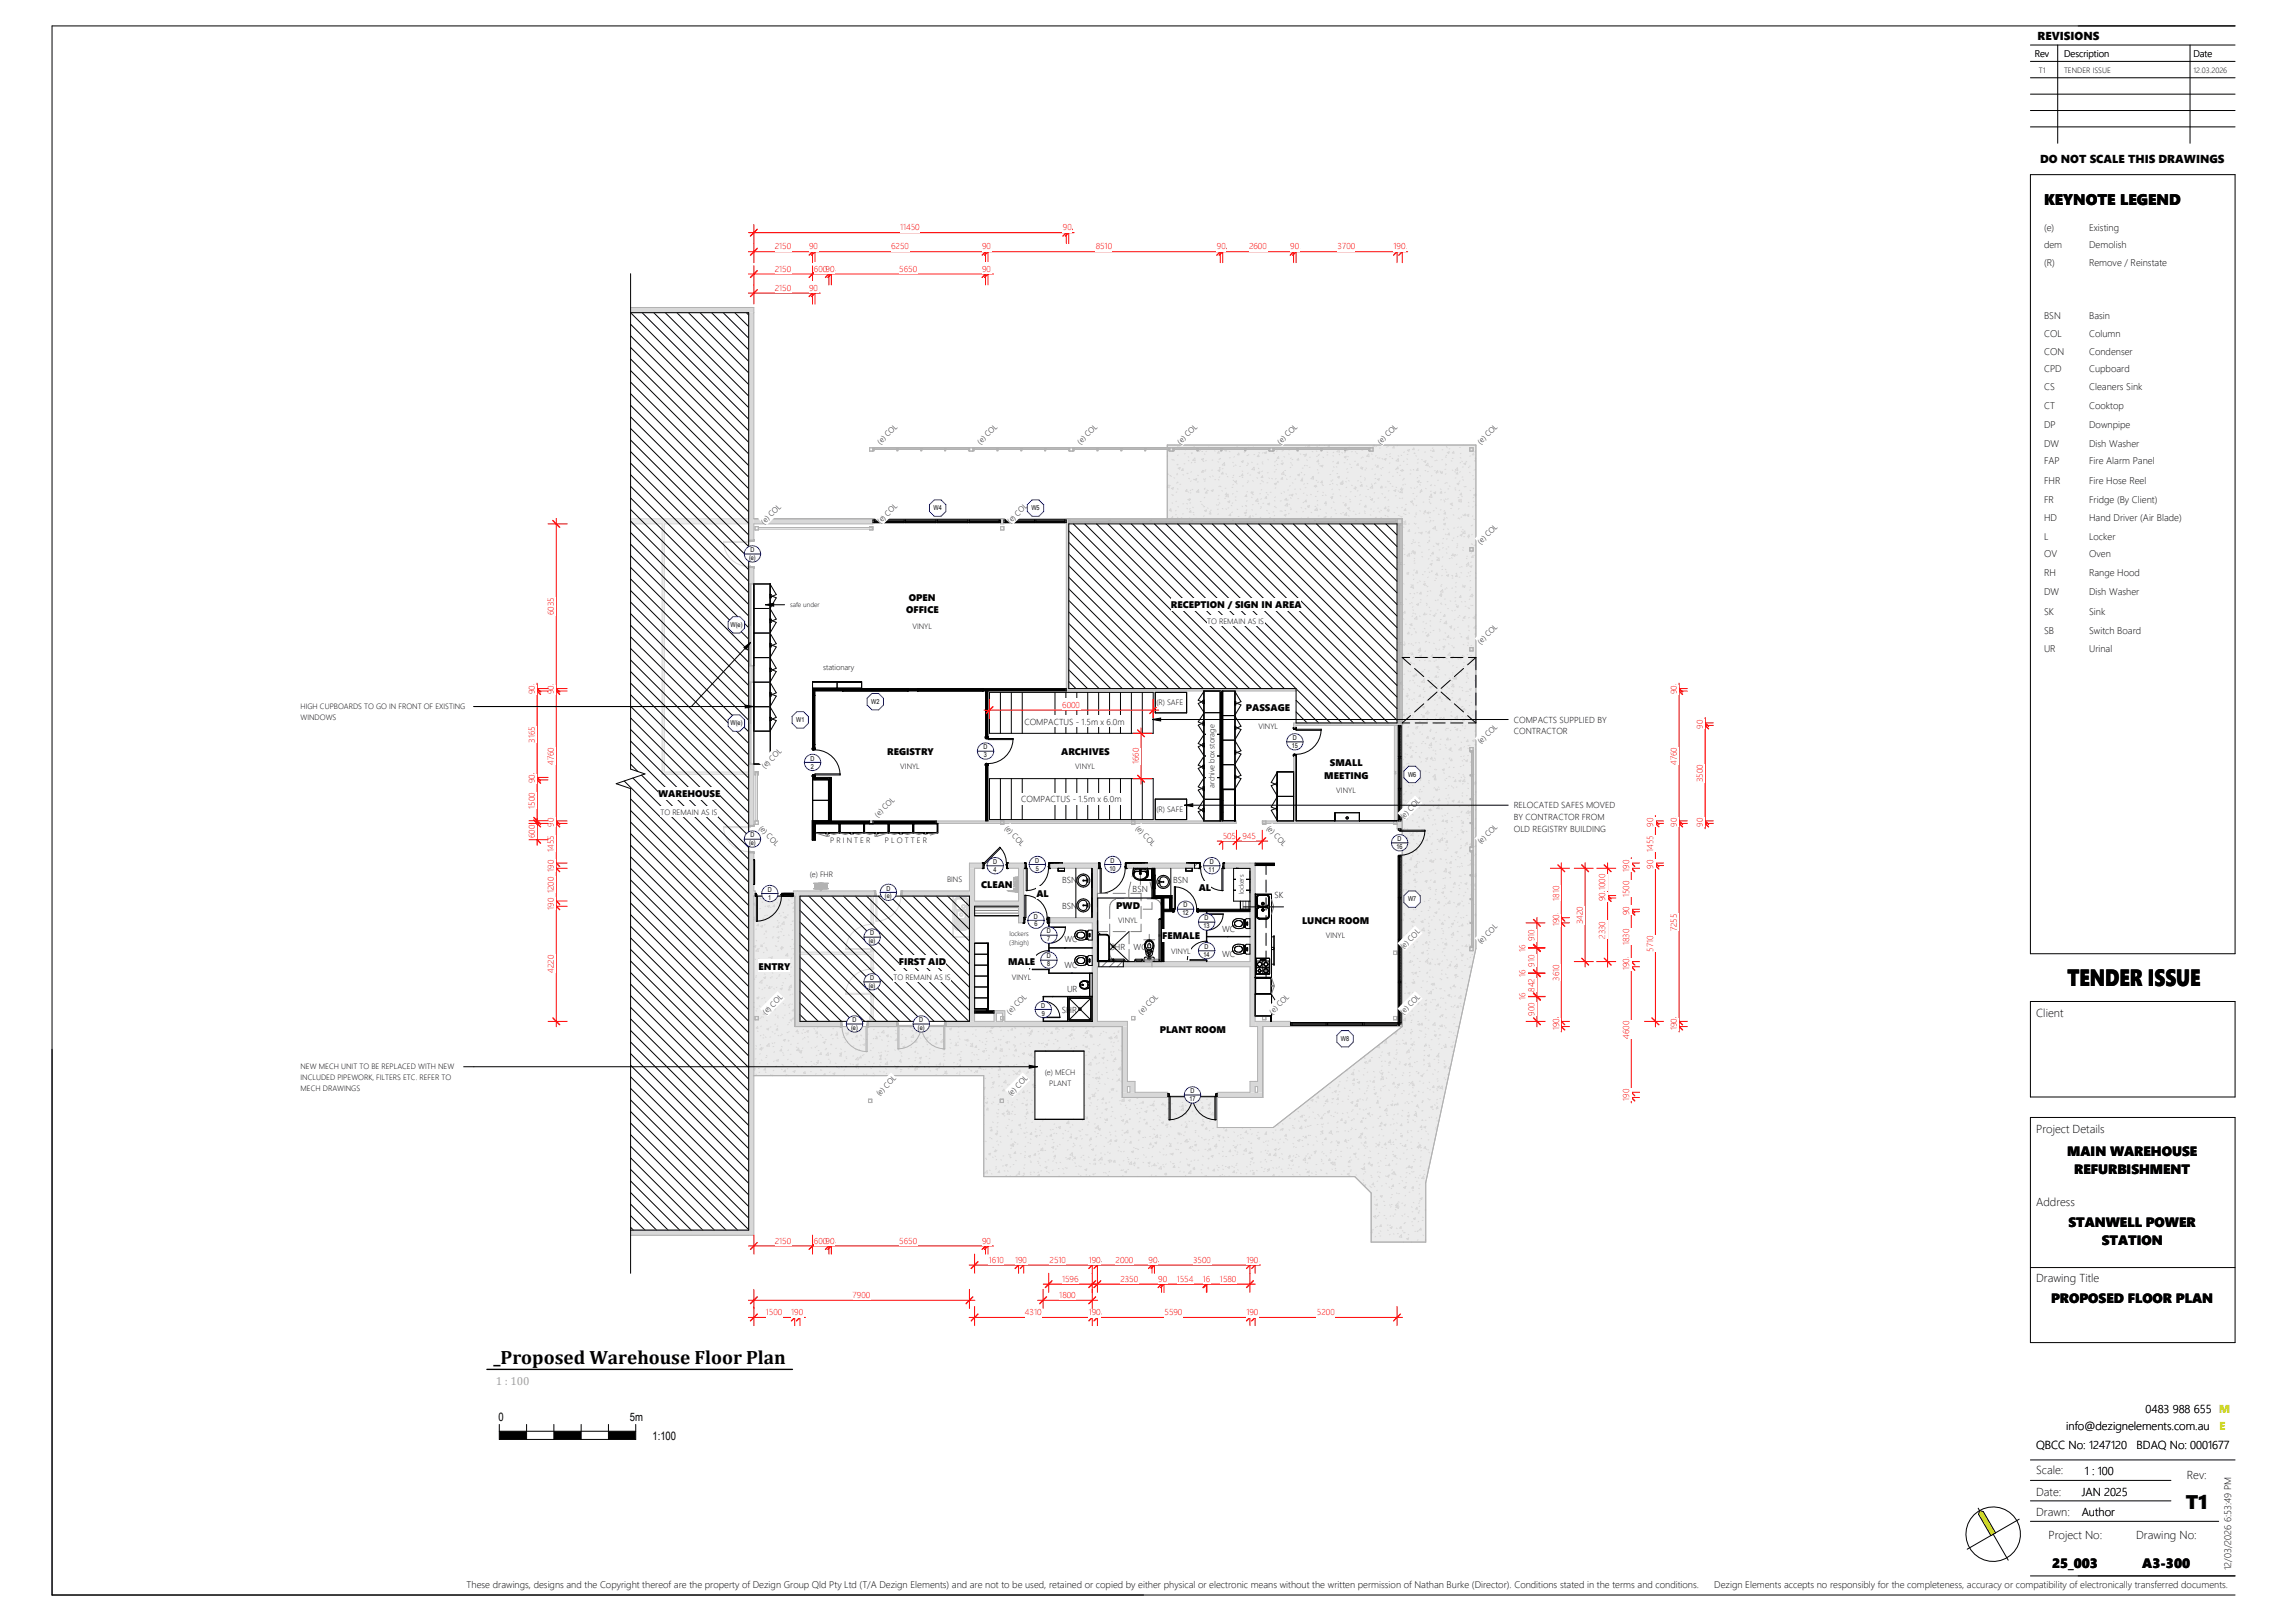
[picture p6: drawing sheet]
<svg xmlns="http://www.w3.org/2000/svg" width="841mm" height="594mm" viewBox="0 0 841 594" stroke-linecap="round" stroke-linejoin="round" font-family="sans-serif">
<defs><g id="words">
<text font-size="8.6" x="757.6" y="361.5">TENDER ISSUE</text>
<text font-size="7.2" x="800.9" y="552.8">T1</text>
<text font-size="7.1" x="180.8" y="499.7">_Proposed Warehouse Floor Plan</text>
<text font-size="5.6" x="749" y="75.1">KEYNOTE LEGEND</text>
<g font-size="4.9">
<text x="757.5" y="423.6">MAIN WAREHOUSE</text>
<text x="760.1" y="430.2">REFURBISHMENT</text>
<text x="758" y="449.6">STANWELL POWER</text>
<text x="770.2" y="456.2">STATION</text>
<text x="751.6" y="477.7">PROPOSED FLOOR PLAN</text>
<text x="752" y="574.4">25_003</text>
<text x="785.1" y="574.4">A3-300</text>
</g>
<g font-size="4.2">
<text x="746.7" y="14.8">REVISIONS</text>
<text x="747.6" y="59.6">DO NOT SCALE THIS DRAWINGS</text>
<text x="746.1" y="372.7">Client</text>
<text x="746.1" y="415.2">Project Details</text>
<text x="746.1" y="442">Address</text>
<text x="746.1" y="469.9">Drawing Title</text>
<text x="182.6" y="520.7">0</text>
<text x="230.8" y="520.7">5m</text>
<text x="786.3" y="517.7">0483 988 655</text>
<text x="239.1" y="527.6">1:100</text>
<text x="757.2" y="524">info@dezignelements.com.au</text>
<text x="746.1" y="531.1">QBCC No: 1247120</text>
<text x="783" y="531.1">BDAQ No: 0001677</text>
<text x="746.1" y="540.3">Scale:</text>
<text x="764" y="540.4">1 : 100</text>
<text x="801.3" y="541.8">Rev:</text>
<text x="746.1" y="548.1">Date:</text>
<text x="762.8" y="548.1">JAN 2025</text>
<text x="746.1" y="555.4">Drawn:</text>
<text x="762.8" y="555.4">Author</text>
<text x="750.7" y="564">Project No:</text>
<text x="782.8" y="564">Drawing No:</text>
</g>
<text font-size="4.2" fill="#a3a3a3" x="181.7" y="507.4">1 : 100</text>
<g font-size="4.2" fill="#e2ec2d">
<text x="813.1" y="517.7">M</text>
<text x="813.3" y="524">E</text>
</g>
<g font-size="3.5">
<text x="745.6" y="20.9">Rev</text>
<text x="756.4" y="20.9">Description</text>
<text x="803.8" y="20.9">Date</text>
<text x="749" y="84.5">(e)</text>
<text x="765.6" y="84.5">Existing</text>
<text x="749" y="91">dem</text>
<text x="765.6" y="91">Demolish</text>
<text x="749" y="97.5">(R)</text>
<text x="765.6" y="97.5">Remove / Reinstate</text>
<text x="749" y="116.9">BSN</text>
<text x="765.6" y="116.9">Basin</text>
<text x="749" y="123.4">COL</text>
<text x="765.6" y="123.4">Column</text>
<text x="749" y="129.9">CON</text>
<text x="765.6" y="129.9">Condenser</text>
<text x="749" y="136.4">CPD</text>
<text x="765.6" y="136.4">Cupboard</text>
<text x="749" y="142.9">CS</text>
<text x="765.6" y="142.9">Cleaners Sink</text>
<text x="749" y="149.9">CT</text>
<text x="765.6" y="149.9">Cooktop</text>
<text x="749" y="156.9">DP</text>
<text x="765.6" y="156.9">Downpipe</text>
<text x="749" y="163.9">DW</text>
<text x="765.6" y="163.9">Dish Washer</text>
<text x="749" y="169.9">FAP</text>
<text x="765.6" y="169.9">Fire Alarm Panel</text>
<text x="749" y="177.4">FHR</text>
<text x="765.6" y="177.4">Fire Hose Reel</text>
<text x="749" y="184.4">FR</text>
<text x="765.6" y="184.4">Fridge (By Client)</text>
<text x="749" y="190.9">HD</text>
<text x="765.6" y="190.9">Hand Driver (Air Blade)</text>
<text x="749" y="197.9">L</text>
<text x="765.6" y="197.9">Locker</text>
<text x="749" y="203.9">OV</text>
<text x="765.6" y="203.9">Oven</text>
<text x="749" y="210.9">RH</text>
<text x="765.6" y="210.9">Range Hood</text>
<text x="333.1" y="220.1">OPEN</text>
<text x="749" y="217.9">DW</text>
<text x="765.6" y="217.9">Dish Washer</text>
<text x="332.1" y="224.8">OFFICE</text>
<text x="429.1" y="222.9">RECEPTION / SIGN IN AREA</text>
<text x="749" y="225.4">SK</text>
<text x="765.6" y="225.4">Sink</text>
<text x="749" y="232.4">SB</text>
<text x="765.6" y="232.4">Switch Board</text>
<text x="749" y="238.9">UR</text>
<text x="765.6" y="238.9">Urinal</text>
<text x="456.6" y="260.6">PASSAGE</text>
<text x="325.1" y="276.7">REGISTRY</text>
<text x="388.8" y="276.7">ARCHIVES</text>
<text x="487.4" y="280.7">SMALL</text>
<text x="485.3" y="285.4">MEETING</text>
<text x="241.2" y="292.2">WAREHOUSE</text>
<text x="359.5" y="325.2">CLEAN</text>
<text x="379.8" y="328.5">AL</text>
<text x="439.3" y="326.6">AL</text>
<text x="409.1" y="333.3">PWD</text>
<text x="477.1" y="338.5">LUNCH ROOM</text>
<text x="425.9" y="344.2">FEMALE</text>
<text x="329.4" y="353.6">FIRST AID</text>
<text x="369.4" y="353.6">MALE</text>
<text x="277.9" y="355.3">ENTRY</text>
<text x="425" y="378.5">PLANT ROOM</text>
<text x="817.6" y="575.4" transform="rotate(-90 817.6 575.4)">12/03/2026 6:53:49 PM</text>
<text x="171" y="581.9">These drawings, designs and the Copyright thereof are the property of Dezign Group Qld Pty Ltd (T/A Dezign Elements) and are not to be used, retained or copied by either physical or electronic means without the written permission of Nathan Burke (Director). Conditions stated in the terms and conditions.</text>
<text x="628.2" y="581.9">Dezign Elements accepts no responsibly for the completeness, accuracy or compatibility of electronically transferred documents.</text>
</g>
<g font-size="3.2" fill="#f00">
<text x="329.8" y="84.4">11450</text>
<text x="389.5" y="84.4">90</text>
<text x="283.9" y="91.4">2150</text>
<text x="296.5" y="91.4">90</text>
<text x="326.6" y="91.4">6250</text>
<text x="359.9" y="91.4">90</text>
<text x="401.5" y="91.4">8510</text>
<text x="445.9" y="91.4">90</text>
<text x="457.7" y="91.4">2600</text>
<text x="472.8" y="91.4">90</text>
<text x="490.1" y="91.4">3700</text>
<text x="510.6" y="91.4">190</text>
<text x="283.9" y="99.6">2150</text>
<text x="298.2" y="99.6">600</text>
<text x="302.5" y="99.6">90</text>
<text x="329.6" y="99.6">5650</text>
<text x="359.9" y="99.6">90</text>
<text x="283.9" y="106.6">2150</text>
<text x="296.5" y="106.6">90</text>
<text x="203" y="225.5" transform="rotate(-90 203 225.5)">6035</text>
<text x="196" y="254.4" transform="rotate(-90 196 254.4)">90</text>
<text x="203" y="254.4" transform="rotate(-90 203 254.4)">90</text>
<text x="614.5" y="254.4" transform="rotate(-90 614.5 254.4)">90</text>
<text x="389.3" y="259.4">6000</text>
<text x="624" y="267" transform="rotate(-90 624 267)">90</text>
<text x="196" y="272.1" transform="rotate(-90 196 272.1)">3165</text>
<text x="203" y="280.3" transform="rotate(-90 203 280.3)">4760</text>
<text x="417.3" y="280.1" transform="rotate(-90 417.3 280.1)">1660</text>
<text x="614.5" y="280.3" transform="rotate(-90 614.5 280.3)">4760</text>
<text x="196" y="287" transform="rotate(-90 196 287)">90</text>
<text x="624" y="286.7" transform="rotate(-90 624 286.7)">3500</text>
<text x="196" y="296.4" transform="rotate(-90 196 296.4)">1500</text>
<text x="203" y="302.9" transform="rotate(-90 203 302.9)">90</text>
<text x="605.8" y="302.9" transform="rotate(-90 605.8 302.9)">90</text>
<text x="614.5" y="302.9" transform="rotate(-90 614.5 302.9)">90</text>
<text x="624" y="302.9" transform="rotate(-90 624 302.9)">90</text>
<text x="196" y="307.2" transform="rotate(-90 196 307.2)">600</text>
<text x="448.1" y="307.4">505</text>
<text x="455.3" y="307.4">945</text>
<text x="203" y="312.1" transform="rotate(-90 203 312.1)">1455</text>
<text x="605.8" y="312.1" transform="rotate(-90 605.8 312.1)">1455</text>
<text x="203" y="319.5" transform="rotate(-90 203 319.5)">190</text>
<text x="597" y="319.5" transform="rotate(-90 597 319.5)">190</text>
<text x="605.8" y="318.4" transform="rotate(-90 605.8 318.4)">90</text>
<text x="203" y="327.3" transform="rotate(-90 203 327.3)">1200</text>
<text x="588.3" y="326.3" transform="rotate(-90 588.3 326.3)">1000</text>
<text x="597" y="328.8" transform="rotate(-90 597 328.8)">1500</text>
<text x="203" y="333.4" transform="rotate(-90 203 333.4)">190</text>
<text x="571.3" y="330" transform="rotate(-90 571.3 330)">1810</text>
<text x="588.3" y="330.3" transform="rotate(-90 588.3 330.3)">90</text>
<text x="597" y="335.3" transform="rotate(-90 597 335.3)">90</text>
<text x="571.3" y="339.5" transform="rotate(-90 571.3 339.5)">190</text>
<text x="580" y="338.6" transform="rotate(-90 580 338.6)">3420</text>
<text x="614.5" y="341.3" transform="rotate(-90 614.5 341.3)">7255</text>
<text x="562.4" y="345" transform="rotate(-90 562.4 345)">910</text>
<text x="588.3" y="344.1" transform="rotate(-90 588.3 344.1)">2330</text>
<text x="597" y="346.3" transform="rotate(-90 597 346.3)">1830</text>
<text x="559" y="348.8" transform="rotate(-90 559 348.8)">16</text>
<text x="605.8" y="348.8" transform="rotate(-90 605.8 348.8)">5710</text>
<text x="203" y="356.5" transform="rotate(-90 203 356.5)">4220</text>
<text x="559" y="358" transform="rotate(-90 559 358)">16</text>
<text x="562.4" y="354.2" transform="rotate(-90 562.4 354.2)">910</text>
<text x="571.3" y="359.3" transform="rotate(-90 571.3 359.3)">3610</text>
<text x="597" y="355.6" transform="rotate(-90 597 355.6)">190</text>
<text x="562.4" y="363.4" transform="rotate(-90 562.4 363.4)">842</text>
<text x="559" y="366.6" transform="rotate(-90 559 366.6)">16</text>
<text x="562.4" y="372.3" transform="rotate(-90 562.4 372.3)">900</text>
<text x="571.3" y="377.5" transform="rotate(-90 571.3 377.5)">190</text>
<text x="614.5" y="377.5" transform="rotate(-90 614.5 377.5)">190</text>
<text x="597" y="380.6" transform="rotate(-90 597 380.6)">4600</text>
<text x="597" y="403.5" transform="rotate(-90 597 403.5)">190</text>
<text x="283.9" y="455.7">2150</text>
<text x="298.2" y="455.7">600</text>
<text x="302.5" y="455.7">90</text>
<text x="329.6" y="455.7">5650</text>
<text x="359.9" y="455.7">90</text>
<text x="362.4" y="462.7">1610</text>
<text x="371.9" y="462.7">190</text>
<text x="384.6" y="462.7">2510</text>
<text x="398.9" y="462.7">190</text>
<text x="408.8" y="462.7">2000</text>
<text x="420.9" y="462.7">90</text>
<text x="437.2" y="462.7">3500</text>
<text x="456.7" y="462.7">190</text>
<text x="389.2" y="469.7">1596</text>
<text x="410.6" y="469.7">2350</text>
<text x="424.4" y="469.7">90</text>
<text x="431.2" y="469.7">1554</text>
<text x="440.8" y="469.7">16</text>
<text x="447.1" y="469.7">1580</text>
<text x="312.5" y="475.6">7900</text>
<text x="388.2" y="475.6">1800</text>
<text x="280.7" y="481.9">1500</text>
<text x="290" y="481.9">190</text>
<text x="375.6" y="481.9">4310</text>
<text x="398.9" y="481.9">190</text>
<text x="426.8" y="481.9">5590</text>
<text x="456.7" y="481.9">190</text>
<text x="482.6" y="481.9">5200</text>
</g>
<g font-size="3.2">
<text x="375.4" y="265.6">COMPACTUS - 1.5m x 6.0m</text>
<text x="554.7" y="264.8">COMPACTS SUPPLIED BY</text>
<text x="554.7" y="269.1">CONTRACTOR</text>
<text x="374.2" y="294">COMPACTUS - 1.5m x 6.0m</text>
<text x="554.7" y="296.2">RELOCATED SAFES MOVED</text>
<text x="554.7" y="300.5">BY CONTRACTOR FROM</text>
<text x="554.7" y="304.8">OLD REGISTRY BUILDING</text>
<text x="389.2" y="323.7">BSN</text>
<text x="429.9" y="323.7">BSN</text>
<text x="415.1" y="327">BSN</text>
<text x="467.1" y="329.1">SK</text>
<text x="389.2" y="333.1">BSN</text>
<text x="447.9" y="341.6">WC</text>
<text x="390" y="345.2">WC</text>
<text x="406.9" y="348">SHR</text>
<text x="415.4" y="348">WC</text>
<text x="447.9" y="350.6">WC</text>
<text x="390" y="354.5">WC</text>
<text x="391" y="363.5">UR</text>
<text x="389.1" y="371.2">SHR</text>
</g>
<g font-size="2.8">
<text x="747.2" y="26.8">T1</text>
<text x="756.4" y="26.8">TENDER ISSUE</text>
<text x="803.8" y="26.8">12.03.2026</text>
<text x="322.7" y="162.9" transform="rotate(-45 322.7 162.9)">(e) COL</text>
<text x="359.3" y="162.9" transform="rotate(-45 359.3 162.9)">(e) COL</text>
<text x="396" y="162.9" transform="rotate(-45 396 162.9)">(e) COL</text>
<text x="432.6" y="162.9" transform="rotate(-45 432.6 162.9)">(e) COL</text>
<text x="469.3" y="162.9" transform="rotate(-45 469.3 162.9)">(e) COL</text>
<text x="506" y="162.9" transform="rotate(-45 506 162.9)">(e) COL</text>
<text x="542.6" y="162.9" transform="rotate(-45 542.6 162.9)">(e) COL</text>
<text x="322.7" y="192" transform="rotate(-45 322.7 192)">(e) COL</text>
<text x="370.3" y="192" transform="rotate(-45 370.3 192)">(e) COL</text>
<text x="280" y="192.3" transform="rotate(-45 280 192.3)">(e) COL</text>
<text x="542.6" y="199.6" transform="rotate(-45 542.6 199.6)">(e) COL</text>
<text x="334.4" y="230.7">VINYL</text>
<text x="442.4" y="228.7">TO REMAIN AS IS</text>
<text x="542.6" y="236.2" transform="rotate(-45 542.6 236.2)">(e) COL</text>
<text x="301.6" y="245.4">stationary</text>
<text x="110.1" y="259.9">HIGH CUPBOARDS TO GO IN FRONT OF EXISTING</text>
<text x="110.1" y="263.8">WINDOWS</text>
<text x="423.8" y="258.4">(R) SAFE</text>
<text x="461.2" y="267.2">VINYL</text>
<text x="542.6" y="272.8" transform="rotate(-45 542.6 272.8)">(e) COL</text>
<text x="280.3" y="281.8" transform="rotate(-45 280.3 281.8)">(e) COL</text>
<text x="329.9" y="282">VINYL</text>
<text x="394" y="282">VINYL</text>
<text x="445" y="288.6" transform="rotate(-90 445 288.6)">archive box storage</text>
<text x="489.7" y="290.7">VINYL</text>
<text x="242" y="298.6">TO REMAIN AS IS</text>
<text x="321.7" y="299.6" transform="rotate(-45 321.7 299.6)">(e) COL</text>
<text x="423.8" y="297.5">(R) SAFE</text>
<text x="278" y="303.8" transform="rotate(45 278 303.8)">(e) COL</text>
<text x="368" y="303.8" transform="rotate(45 368 303.8)">(e) COL</text>
<text x="416" y="303.8" transform="rotate(45 416 303.8)">(e) COL</text>
<text x="464" y="303.8" transform="rotate(45 464 303.8)">(e) COL</text>
<text x="514.3" y="300.2" transform="rotate(-45 514.3 300.2)">(e) COL</text>
<text x="304.2" y="309">P R I N T E R</text>
<text x="324.3" y="309">P L O T T E R</text>
<text x="542.6" y="309.4" transform="rotate(-45 542.6 309.4)">(e) COL</text>
<text x="296.7" y="321.2">(e) FHR</text>
<text x="347" y="323">BINS</text>
<text x="409.8" y="338.2">VINYL</text>
<text x="485.8" y="343.6">VINYL</text>
<text x="514.3" y="347.9" transform="rotate(-45 514.3 347.9)">(e) COL</text>
<text x="542.6" y="346" transform="rotate(-45 542.6 346)">(e) COL</text>
<text x="429.2" y="349.5">VINYL</text>
<text x="327.5" y="359">TO REMAIN AS IS</text>
<text x="370.7" y="359">VINYL</text>
<text x="280.7" y="371.9" transform="rotate(-45 280.7 371.9)">(e) COL</text>
<text x="370.1" y="371.8" transform="rotate(-45 370.1 371.8)">(e) COL</text>
<text x="418.3" y="371.8" transform="rotate(-45 418.3 371.8)">(e) COL</text>
<text x="466.3" y="371.8" transform="rotate(-45 466.3 371.8)">(e) COL</text>
<text x="514.3" y="371.8" transform="rotate(-45 514.3 371.8)">(e) COL</text>
<text x="110.1" y="391.9">NEW MECH UNIT TO BE REPLACED WITH NEW</text>
<text x="110.1" y="395.8">INCLUDED PIPEWORK, FILTERS ETC. REFER TO</text>
<text x="382.9" y="394.1">(e) MECH</text>
<text x="110.1" y="399.7">MECH DRAWINGS</text>
<text x="322.3" y="401.6" transform="rotate(-45 322.3 401.6)">(e) COL</text>
<text x="370.5" y="401.6" transform="rotate(-45 370.5 401.6)">(e) COL</text>
<text x="384.5" y="398">PLANT</text>
</g>
<g font-size="2.5">
<text x="342.1" y="187">W4</text>
<text x="378" y="187">W5</text>
<text x="275" y="202.3">D</text>
<text x="274.5" y="205.2">(e)</text>
<text x="289.5" y="222.5">safe under</text>
<text x="267.7" y="229.8">W(e)</text>
<text x="319.3" y="258">W2</text>
<text x="267.7" y="265.8">W(e)</text>
<text x="291.8" y="264.6">W1</text>
<text x="360.4" y="274.6">D</text>
<text x="473.3" y="274.1">15</text>
<text x="473.7" y="271.2">D</text>
<text x="297" y="278.7">D</text>
<text x="297.2" y="281.6">2</text>
<text x="360.6" y="277.5">3</text>
<text x="516" y="284.6">W6</text>
<text x="274.5" y="309.7">(e)</text>
<text x="275" y="306.8">D</text>
<text x="511.7" y="311.1">16</text>
<text x="512.1" y="308.2">D</text>
<text x="363.9" y="316.6">D</text>
<text x="379.4" y="316.1">D</text>
<text x="407" y="316.1">D</text>
<text x="443.3" y="316.6">D</text>
<text x="364.1" y="319.5">4</text>
<text x="379.6" y="319">5</text>
<text x="406.6" y="319">10</text>
<text x="442.9" y="319.5">11</text>
<text x="281.4" y="326.8">D</text>
<text x="281.5" y="329.7">1</text>
<text x="324.3" y="329.2">(e)</text>
<text x="324.8" y="326.3">D</text>
<text x="455.8" y="327.6" transform="rotate(-90 455.8 327.6)">lockers</text>
<text x="433.3" y="335.4">12</text>
<text x="433.7" y="332.5">D</text>
<text x="516" y="330.3">W7</text>
<text x="378.9" y="336.6">D</text>
<text x="379.1" y="339.5">6</text>
<text x="441" y="340.1">13</text>
<text x="441.4" y="337.2">D</text>
<text x="318.3" y="345.6">(e)</text>
<text x="318.8" y="342.7">D</text>
<text x="369.9" y="346.4">(3high)</text>
<text x="369.9" y="343.1">lockers</text>
<text x="383.6" y="342">D</text>
<text x="383.8" y="344.9">7</text>
<text x="441.4" y="347.7">D</text>
<text x="383.6" y="351.2">D</text>
<text x="441" y="350.6">14</text>
<text x="318.8" y="359.1">D</text>
<text x="383.8" y="354.1">8</text>
<text x="318.3" y="362">(e)</text>
<text x="381.6" y="369.3">D</text>
<text x="311.9" y="377.5">(e)</text>
<text x="312.4" y="374.6">D</text>
<text x="336.4" y="377.5">(e)</text>
<text x="336.9" y="374.6">D</text>
<text x="381.7" y="372.1">9</text>
<text x="491.4" y="381.5">W8</text>
<text x="436.2" y="400.6">D</text>
<text x="435.8" y="403.5">17</text>
</g>
</g></defs>
<g fill="#d8d8d8">
<path d="M274.4 312.5v140.2h1.9v-140.2zM274.4 280v22.5h1.9v-22.5zM274.4 244v6h1.9v-6zM274.4 208v6h1.9v-6zM274.4 114.6v83.4h1.9v-83.4z"/>
<path d="M512 190.1v1.9h1.8v-1.9zM276.3 190.1v1.9h43.6v-1.9zM390.7 190.1v1.9h.9v-1.9zM366.6 190.1v1.9h1.3v-1.9z"/>
</g>
<path d="M231.1 190.1h43.3v1.9h-43.3z" fill="#ebebeb"/>
<g fill="#d8d8d8">
<path d="M390.7 192h.9v61.2h-.9z"/>
<path d="M391.6 252.3h83.3v.9h-83.3z"/>
<path d="M355.2 318.2h1.9v56.1h-1.9z"/>
<path d="M458 316.3h1.9v59.9h-1.9z"/>
<path d="M463.9 300.8v.9h46.7v-.9zM462.7 300.9v.8h1.2v-.8zM462.5 300.8l.1 .9zM511.9 300.8v.9zM510.7 300.9v.8h1.2v-.8z"/>
<path d="M330.5 326.5v1.9h24.7v-1.9zM292.2 326.5v1.9h28.3v-1.9z"/>
<path d="M511.9 375.2v1h1.9v-1zM511.9 300.8v2.9h1.9v-2.9zM511.9 264.9v.9h1.9v-.9z"/>
<path d="M366.6 193v1.2h1.3v-1.2zM366.7 193h1.2v1.2h-1.2z"/>
<path d="M318.6 193.9v.3h1.3v-.3v.3h-1.2zM318.6 193v.3l.1-.3h1.2v.3v-.3z"/>
<path d="M276.7 193v1.2h1.2v-1.2zM276.7 193h1.2v1.2h-1.2z"/>
<path d="M318.6 301.9v.2h1.3v-.2zM318.6 300.8l.1 .9v-.8h1.2v.8v-.9z"/>
<path d="M276.3 312.3l.1 .4zM276.3 302.3l.1 .4z"/>
</g>
<path d="M274.2 312.3l.2 .4zM274.2 302.3l.2 .4z" fill="#ebebeb"/>
<g fill="#d8d8d8">
<path d="M373.2 318.2h1.9v20h-1.9z"/>
<path d="M357.1 330.2h16.1v1.9h-16.1z"/>
<path d="M400.2 318.2h1.9v56.1h-1.9z"/>
<path d="M364.2 370.4h.9v3.9h-.9z"/>
<path d="M365.1 370.4h2.2v.9h-2.2z"/>
<path d="M384.6 336.3h15.6v1.9h-15.6z"/>
<path d="M422.1 352.4h35.9v1.9h-35.9z"/>
<path d="M474 264.9h37.9v.9h-37.9z"/>
<path d="M459.9 374.3h13v1.9h-13z"/>
<path d="M274.4 312.1v.4h1.9v-.4zM274.4 302.5v.3l.4 .2 1.5-.2v-.3z"/>
<path d="M367.3 370.4v2.1h.6v1.2h-.6v.6h.9v-3.9zM367.3 372.5v1.2h.6v-1.2z"/>
<path d="M448.5 316.3v1.9h9.5v-1.9zM412.7 316.3v1.9h25v-1.9zM384.6 316.3v1.9h18v-1.9zM369.2 316.3v1.9h6.4v-1.9zM355.2 316.3v1.9h5v-1.9z"/>
<path d="M510.6 372.5v1.2h1.3v-1.2zM510.7 372.5h1.2v1.2h-1.2z"/>
<path d="M510.6 348.5v1.3h1.3v-1.3zM510.7 348.6h1.2v1.1h-1.2z"/>
<path d="M415.9 300.8v.9h37.1v-.9zM343.1 300.8v.9h23.5v-.9zM367.9 300.8v.9h46.7v-.9zM366.7 300.9v.8h1.2v-.8zM414.7 300.9v.8h1.2v-.8z"/>
</g>
<path d="M319.1 364.8v7.7h.8v1.2h-.8v.6h.9v-9.5zM319.1 372.5v1.2h.8v-1.2zM319.1 348.4v6.4h.9v-6.4zM319.1 328.4v10h.9v-10z" fill="#ebebeb"/>
<path d="M330.3 326.4l.5 .1zM320.3 326.4l.5 .1z" fill="#d8d8d8"/>
<path d="M320.3 328.4l.5 .1zM330.3 328.4l.5 .1z" fill="#ebebeb"/>
<g fill="#d8d8d8">
<path d="M330.2 326.5l-.1 1.4 .1 .5h.3v-1.9zM320.5 326.5v1.9h.4v-1.9z"/>
<path d="M328.6 374.7v1h.4v-1zM346.2 374.7v1h.5v-1z"/>
<path d="M474 276.8v24h.9v-24zM474 265.8v1h.9v-1z"/>
<path d="M276.3 207.8l.1 .4zM276.3 197.8l.1 .4z"/>
</g>
<path d="M274.2 207.8l.2 .4zM274.2 197.8l.2 .4z" fill="#ebebeb"/>
<g fill="#d8d8d8">
<path d="M274.4 207.6v.4h1.9v-.4zM274.4 198v.3l.4 .2 1.5-.2v-.3z"/>
<path d="M462.6 372.5v1.2h1.3v-1.2zM462.7 372.5h1.2v1.2h-1.2z"/>
</g>
<g fill="#ebebeb">
<path d="M320 364.6l.2 .4zM320 354.6l.2 .4z"/>
<path d="M319 364.6l.1 .4zM319 354.6l.1 .4z"/>
<path d="M319.1 364.4v.4h.9l-.1-.5zM319.1 354.8v.3h.9v-.3z"/>
<path d="M320 348.2l.2 .4zM320 338.2l.2 .4z"/>
<path d="M319 348.2l.1 .4zM319 338.2l.1 .4z"/>
<path d="M319.1 348v.4h.9l-.1-.5zM319.1 338.4v.3h.9v-.3z"/>
</g>
<g fill="#000">
<path d="M297.8 300.8h20.8v.9h-20.8zM319.9 300.8h23.2v.9h-23.2z"/>
<path d="M360.2 252.3v.9h30.5v-.9zM332.7 252.3v.9h3.5v-.9zM297.8 252.3v.9h11v-.9z"/>
<path d="M438.9 333.2v.9h19.1v-.9zM426.5 333.2v.9h3.4v-.9z"/>
</g>
<g fill="#fff">
<path d="M384.4 347.3l15.8 .1z"/>
<path d="M384.4 356.5l15.8 .2z"/>
<path d="M382.2 365.1l18 .2z"/>
<path d="M384.3 355.3l.1 1.4zM384.3 345.7l.1 2.6zM384.3 338.2l.1 1.5z"/>
</g>
<g fill="#d8d8d8">
<path d="M291.3 328.4h1.9v47.8h-1.9z"/>
<path d="M276.7 372.5v1.2h1.2v-1.2zM276.7 372.5h1.2v1.2h-1.2z"/>
<path d="M446 400.3v1.9h16.7v-1.9zM411.2 400.3v1.9h16.7v-1.9z"/>
<path d="M346.7 374.3v1.9h66.4v-1.9zM318.1 374.3v1.9h10.5v-1.9zM293.2 374.3v1.9h15v-1.9z"/>
</g>
<g fill="#ebebeb">
<path d="M293.2 348.9h25.9v.9h-25.9z"/>
<path d="M307.9 374.1l.5 .2zM317.9 374.1l.5 .2z"/>
</g>
<g fill="#d8d8d8">
<path d="M317.9 376.2l.5 .1zM307.9 376.2l.5 .1z"/>
<path d="M317.8 374.3l-.1 1.4 .1 .5h.3v-1.9zM308.2 374.3v1.9h.3v-1.9z"/>
</g>
<g fill="#000">
<path d="M447.1 253.2h.9v47.6h-.9z"/>
<path d="M297.8 284.4v1.4h.9v-1.4zM297.8 272.8v1.6h.9v-1.6zM297.8 253.2v1.6h.9v-1.6z"/>
</g>
<g fill="#d8d8d8">
<path d="M276.7 282.7h1.2v1.3h-.3l.3-.1v-1.1l-.7-.1-.5 .1v1.1l.3 .1h-.3z"/>
<path d="M276.7 300.8v1.3h1.2v-1.3zM276.7 300.9h1.2v1.1h-1.2z"/>
</g>
<path d="M361.1 280.2v20.6h.9v-20.6zM361.1 253.2v17h.9v-17z" fill="#000"/>
<g fill="#fff">
<path d="M298.1 255.2v17.2z"/>
<path d="M382.2 372.9l.2 1.4zM382.2 365.3l.2 1.6z"/>
</g>
<g fill="#ebebeb">
<path d="M242.6 192h.9v91.8h-.9z"/>
<path d="M243.5 282.9h30.9v.9h-30.9z"/>
</g>
<g fill="#d8d8d8">
<path d="M231.1 450.8h43.3v1.9h-43.3z"/>
<path d="M411.2 376.2h1.9v24.1h-1.9z"/>
<path d="M414 396.3h1.9v4h-1.9z"/>
<path d="M413.1 396.3h.9v1.9h-.9z"/>
<path d="M458 396.3h1.9v4h-1.9z"/>
<path d="M460.8 376.2h1.9v24.1h-1.9z"/>
<path d="M459.9 396.3h.9v1.9h-.9z"/>
<path d="M318.2 402.8v1.2h1.3v-1.2zM318.3 402.8h1.2v1.2h-1.2z"/>
<path d="M366.5 402.8v1.2h1.2v-1.2zM366.5 402.8h1.2v1.2h-1.2z"/>
<path d="M414.6 372.5v1.2h1.3v-1.2zM414.7 372.5h1.2v1.2h-1.2z"/>
<path d="M462.6 300.8v1.3h1.3v-1.3zM462.7 300.9h1.2v1.1h-1.2z"/>
</g>
<g fill="#fff">
<path d="M437.7 316.3h1.8v1.9h-1.8z"/>
<path d="M402.6 316.3l.1 1.9z"/>
</g>
<path d="M422.1 318.2h.9v10.9h-.9z" fill="#000"/>
<path d="M411.6 352.4v1.9h10.5v-1.9zM402.1 352.4v1.9h.5v-1.9z" fill="#d8d8d8"/>
<g fill="#fff">
<path d="M442.2 343.1l15.8 .2z"/>
<path d="M442.1 351.9l.1 .5zM442.1 340.9l.1 4zM442.1 334.1l.1 .8z"/>
</g>
<g fill="#d8d8d8">
<path d="M366.6 300.8v1.3h1.3v-1.3zM366.7 300.9h1.2v1.1h-1.2z"/>
<path d="M414.6 300.8v1.3h1.3v-1.3zM414.7 300.9h1.2v1.1h-1.2z"/>
<path d="M366.6 372.5v1.2h1.3v-1.2zM366.7 372.5h1.2v1.2h-1.2z"/>
</g>
<path d="M318.6 372.5v1.2h1.3v-1.2zM318.7 372.5h1.2v1.2h-1.2z" fill="#ebebeb"/>
<path d="M510.6 300.8v1.3h1.3v-1.3zM510.7 300.9h1.2v1.1h-1.2z" fill="#d8d8d8"/>
<path d="M384.1 336.3h.5v1.9h-.5z" fill="#fff"/>
<path d="M427.7 163.1v1l.9 .1v1h-.4v-.5h-.5v25.4h86.1v186.1l-47.2 37h-20.6v-11h-34.8v-26h-119.9v-47.8h-15v65.8h84.2v37h136l6 6v18h20v-21.8l18.3-85.8v-184.5zM379.2 385.2h18v25h-18zM366.5 402.8h1.2v1.2h-1.2zM366.5 402.8v1.2h1.2v-1.2zM276.7 372.5h1.2v1.2h-1.2zM276.7 372.5v1.2h1.2v-1.2zM538.6 273.9h1.2v74.5h-1.2l.1-1.6h.5v-8.4h-.5v-.4h.5v-8.3h-.5v-.4h.5v-8.4h-.5v-.4h.5v-8.3h-.5l-.1-.4 .1-1.7h.5v-8.3h-.5v-.4h.5v-8.3h-.5v-.4h.5v-8.4h-.5v-.4h.5v-8.3h-.5zM538.6 347.2v1.2h1.2v-1.2zM538.6 310.6v1.2h1.2v-1.2zM538.6 274v1.1h1.2v-1.1zM538.6 237.3h1.2v1.3h-1.2zM538.6 237.3v1.2h1.2v-1.2zM538.6 200.7h1.2v1.2h-1.2zM538.6 200.7v1.2h1.2v-1.2zM538.6 164.1h1.2v1.2h-1.2zM501.9 164.1h1.3v1.2h-1.3zM465.3 164.1h1.2v1.2h-1.2zM428.6 164.1h1.3v1.2h-1.3zM538.6 164.1v1.2h1.2v-1.2zM502 164.1v1.2h1.1v-1.2zM465.3 164.1v1.2h1.2v-1.2zM428.7 164.1v1.2h1.1v-1.2zM466.5 164.2l35-.1 .4 .1v1h-.4v-.5h-8.3v.5h-.4v-.5h-8.4v.5h-.4v-.5h-8.3v.5h-.4v-.5h-8.4v.5h-.4zM429.9 164.2l35-.1 .4 .1v1h-.4v-.5h-8.4v.5h-.4v-.5h-8.3v.5h-.4v-.5h-8.4v.5h-.4v-.5h-8.3v.5h-.4z" fill="#ececec"/>
<g fill="#d8d8d8">
<path d="M231.1 112.7h45.2v1.9h-45.2z"/>
<path d="M290.7 326.5v1.9h1.5v-1.9zM276.3 326.5v1.9h.5v-1.9z"/>
</g>
<g fill="#fff">
<path d="M320.4 191l10.9 .1z"/>
<path d="M355.2 191l10.9 .1z"/>
<path d="M343.5 191l11.2 .1z"/>
<path d="M368.4 191l10.7 .1z"/>
<path d="M390.2 190.5h.5v1h-.5z"/>
<path d="M367.9 190.5h.5v1h-.5z"/>
<path d="M366.1 190.5h.5v1h-.5z"/>
<path d="M379.1 190.5h.5v1h-.5z"/>
<path d="M319.9 190.5h.5v1h-.5z"/>
<path d="M331.3 190.5h.5v1h-.5z"/>
<path d="M343 190.5h.5v1h-.5z"/>
<path d="M354.7 190.5h.5v1h-.5z"/>
<path d="M473.4 375.2l12.6 .1z"/>
<path d="M499.8 375.2l12.6 .1z"/>
<path d="M512.4 374.7h.5v1h-.5z"/>
<path d="M472.9 374.7h.5v1h-.5z"/>
<path d="M486 374.7h.5v1h-.5z"/>
<path d="M499.3 374.7h.5v1h-.5z"/>
<path d="M512.8 360.1l.1 14.6z"/>
<path d="M512.8 344.7l.1 14.9z"/>
<path d="M512.4 374.7h1v.5h-1z"/>
<path d="M512.4 344.2h1v.5h-1z"/>
<path d="M512.4 359.6h1v.5h-1z"/>
<path d="M512.4 328.8h1v.5h-1z"/>
<path d="M512.8 289.4l.1 10.9z"/>
<path d="M512.4 265.8h1v.5h-1z"/>
<path d="M512.4 300.3h1v.5h-1z"/>
<path d="M512.8 266.3l.1 10.9z"/>
<path d="M512.4 277.2h1v.5h-1z"/>
<path d="M512.4 288.9h1v.5h-1z"/>
<path d="M512.8 313.9l.1 14.9z"/>
<path d="M512.4 313.4h1v.5h-1z"/>
</g>
<g fill="#d8d8d8">
<path d="M538.6 164.1v1.2h1.2v-1.2zM538.6 164.1h1.2v1.2h-1.2z"/>
<path d="M538.6 347.2v1.2h1.2v-1.2zM538.6 347.2h1.2v1.2h-1.2z"/>
<path d="M538.6 310.5v1.3h1.2v-1.3zM538.6 310.6h1.2v1.2h-1.2z"/>
<path d="M538.6 273.9v1.3h1.2v-1.3zM538.6 274h1.2v1.1h-1.2z"/>
<path d="M538.6 237.3v1.3h1.2v-1.3zM538.6 237.3h1.2v1.2h-1.2z"/>
<path d="M538.6 200.7v1.2h1.2v-1.2zM538.6 200.7h1.2v1.2h-1.2z"/>
<path d="M392 164.1v1.2h1.2v-1.2zM392 164.1h1.2v1.2h-1.2z"/>
<path d="M428.6 164.1v1.2h1.3v-1.2zM428.7 164.1h1.1v1.2h-1.1z"/>
<path d="M465.3 164.1v1.2h1.2v-1.2zM465.3 164.1h1.2v1.2h-1.2z"/>
<path d="M501.9 164.1v1.2h1.3v-1.2zM502 164.1h1.1v1.2h-1.1z"/>
<path d="M318.6 164.1v1.2h1.3v-1.2zM318.7 164.1h1.2v1.2h-1.2z"/>
<path d="M355.3 164.1v1.2h1.3v-1.2zM355.3 164.1h1.2v1.2h-1.2z"/>
</g>
<g fill="#fff">
<path d="M448 300.7l4.5 .1z"/>
<path d="M448 289.2l4.5 .2z"/>
<path d="M448 289.4l.2 11.3z"/>
<path d="M231.1 192v89.8l5.3 1.8-10.6 3.6 5.3 1.8v161.8h43.3v-167h-31.8v-91.8zM243.5 192v90.9h30.9v-90.9zM231.1 114.6v75.5h43.3v-75.5z"/>
</g>
<path d="M425.6 329.1h.9v23.3h-.9z" fill="#000"/>
<path d="M402.6 352.4h9v1.9h-9z" fill="#fff"/>
<path d="M298.7 284.9h5.1v.9h-5.1zM297.8 301.7h.9v6h-.9zM303.8 284.9h.9v15.9h-.9zM423 328.2h6.5v.9h-6.5zM428.6 329.1h.9v4.1h-.9z" fill="#000"/>
<path d="M465.8 372.3l.1 2z" fill="#fff"/>
<path d="M459.9 316.3h7v.9h-7z" fill="#000"/>
<g fill="#fff">
<path d="M459.9 358.1l6 .2z"/>
<path d="M460.1 327.6l5.8 .2z"/>
</g>
<path d="M512.9 192.4v13.9" fill="none" stroke="#d8d8d8" stroke-width=".37"/>
<g fill="#d8d8d8">
<path d="M512.4 264.4h1v.5h-1z"/>
<path d="M512.4 191.9h1v.5h-1z"/>
</g>
<path d="M497.2 191h14.3" fill="none" stroke="#d8d8d8" stroke-width=".37"/>
<g fill="#d8d8d8">
<path d="M391.6 190.5h.5v1h-.5z"/>
<path d="M511.5 190.5h.5v1h-.5z"/>
</g>
<path d="M406.9 191h14.6M437 191h14.6" fill="none" stroke="#d8d8d8" stroke-width=".37"/>
<path d="M422 191l14.5 .1z" fill="#d8d8d8"/>
<path d="M392.1 191h14.3" fill="none" stroke="#d8d8d8" stroke-width=".37"/>
<path d="M467.1 191l14.6 .1z" fill="#d8d8d8"/>
<path d="M452.1 191h14.5M482.2 191h14.5" fill="none" stroke="#d8d8d8" stroke-width=".37"/>
<g fill="#d8d8d8">
<path d="M496.7 190.5h.5v1h-.5z"/>
<path d="M481.7 190.5h.5v1h-.5z"/>
<path d="M466.6 190.5h.5v1h-.5z"/>
<path d="M451.6 190.5h.5v1h-.5z"/>
<path d="M436.5 190.5h.5v1h-.5z"/>
<path d="M421.5 190.5h.5v1h-.5z"/>
<path d="M406.4 190.5h.5v1h-.5z"/>
</g>
<path d="M512.9 206.8v14.1M512.9 221.4v14.1" fill="none" stroke="#d8d8d8" stroke-width=".37"/>
<g fill="#d8d8d8">
<path d="M512.4 206.3h1v.5h-1z"/>
<path d="M512.4 220.9h1v.5h-1z"/>
</g>
<path d="M512.9 236v14.1M512.9 250.6v13.8" fill="none" stroke="#d8d8d8" stroke-width=".37"/>
<g fill="#d8d8d8">
<path d="M512.4 235.5h1v.5h-1z"/>
<path d="M512.4 250.1h1v.5h-1z"/>
</g>
<g fill="#fff">
<path d="M384.9 316.1l4.5 .2z"/>
<path d="M434.8 316.1l4.5 .2z"/>
<path d="M413 316.1l7.5 .2z"/>
<path d="M400 320.1l.2 5z"/>
<path d="M400 329.1l.2 5z"/>
<path d="M423.1 320.7l.2 5z"/>
<path d="M357.1 332.1h16.1v3.5h-16.1z"/>
</g>
<path d="M357.1 370.4h7.1v.9h-7.1z" fill="#000"/>
<g fill="#fff">
<path d="M362 369.7l.1 .7z"/>
<path d="M415.4 318.2l5 .1z"/>
<path d="M454.5 330.2h3.5v3h-3.5z"/>
<path d="M512.4 303.7h1v.5h-1z"/>
</g>
<g fill="none" stroke="#d8d8d8" stroke-width=".37">
<path d="M427.7 178.4l.7-.7 .1 1-.8-.1M427.9 167.1h-.2M428 173.7l.3 .2M428.8 164.5l.2 .1M428.9 177.9l-.4 .1M429 174.3h-.3M429 174.4l.3 .2M429.3 179l.7-.3-.2 .6zM429.4 168.3l.3 .3M430 168.5l.3 .2M430.2 175l.3 .2M430.6 163.1h-.3"/>
<path d="M431.4 176.9l-.3 .2M431.4 179.1l.3 .2M431.5 176.6l.2 .3M431.5 163.8l.2 .2M431.5 173.5l-.3 .2M431.5 173.9l-.3 .1M431.6 164.7h.1M431.6 170.1l-.2 .2M431.7 170.3h-.4M431.7 171.6l.8-.3-.2 .6zM431.8 166.7l-.3 .2M431.9 163.3l-.3 .2"/>
<path d="M432 163.3l.3 .2M432.2 164.7h-.6M432.7 177.4l-.3 .1M433.5 173.9l.2 .2M433.5 171.8l.1 .6h-.6zM434.2 164.7l.3 .2M434.2 169.9l-.3 .1M434.3 166.3h-.3M434.5 164.1h.4M434.9 179.4l.1 .7-.6-.1zM434.9 173.4l.3 .2M435.4 167.3l.2 .3"/>
<path d="M435.4 173.4l-.4 .1M435.4 168.7l.3 .2M435.6 175.3l.3 .2M436.4 179.6l-.3 .2M436.5 176.2l-.3 .2M436.6 172.8l-.2 .2M436.8 169.5l-.3 .2M436.9 179.3l.2 .2M436.9 165.9l-.4 .1M436.9 166.1l-.3 .2M437.4 175.6l.2 .2M437.5 163.6l.2 .1"/>
<path d="M437.8 175.7l.7-.3-.2 .6zM437.9 167.9l.1 .9-.9-.1zM438 169.4l-.3 .1M438.9 174.1l.3 .2M439.1 176.6h-.3M439.2 179.4l.1 1-.9-.1zM439.4 164.8l.1 .6h-.6zM439.6 164.9l.3 .2M440.3 168.3l.7-.3-.2 .6zM440.7 165.4l-.3 .1M440.8 172.4l.1 .7-.6-.1zM440.9 168.9l.2 .2"/>
<path d="M440.9 172.4l.2 .2M441 175.5l.3 .2M441.3 179.2l.2 .2M441.3 166.3l.2 .2M441.7 176.3h-.4M441.7 178.8l-.3 .2M441.8 172.6h-.3M441.8 175.5l-.3 .2M441.9 172.1l-.2 .2M442 168.7l-.2 .2M442.2 165.3l-.3 .2M442.3 179.5l.3 .2"/>
<path d="M442.8 179.8h-.3M442.9 163.8l.3 .2M443.3 174.6l.3 .2M443.9 179.8l.7-.3-.2 .6zM444.3 174.4l.3 .1M444.3 172.2l-.3 .1M444.5 168.6h-.4M445 165.1l.3 .2M445.5 175.7l-.3 .1M446.3 169.2l.3 .2M446.3 172.4l.8-.3-.2 .6zM446.5 175.7l.2 .2"/>
<path d="M446.7 165.4l.1 .6h-.6zM446.8 171.4l.2 .2M446.9 178.1l-.3 .2M447 174.7l-.3 .2M447.1 171.4l-.2 .2M447.2 178.2l.2 .2M447.2 165.3l.3 .2M447.3 168l-.6 .3M447.3 164.7l-.2 .1M447.7 179.8l.3 .1M448.1 173.1l.1 .6-.6-.1zM448.2 171.7l-.4 .1"/>
<path d="M448.3 164l.1 .1M448.7 169.5l.1 1-.9-.1zM448.8 165l.7-.2-.2 .6zM449.2 173.6l.3 .2M449.3 178.9l-.4 .1M449.7 174.6l.3 .2M450.5 165.4l.2 .2M450.9 167.7l-.4 .1M451.7 169.4l.3 .2M451.8 178.6h-.3M451.9 176l.3 .1M451.9 174.9h-.3"/>
<path d="M452 177.5l-.2 .2M452.1 174.1l-.2 .2M452.3 170.7l-.3 .2M452.4 167.3l-.3 .2M452.4 176.5l.7-.3-.2 .6zM452.5 163.9l-.2 .2M452.7 170.3l.3 .3M453.1 177.1l.3 .3M453.1 180l.3 .2M453.5 163.7l-.3 .1M453.9 166l.2 .7-.7-.1zM454.5 174.6h-.4"/>
<path d="M454.6 170.9h-.3M454.9 169.1l.7-.3-.2 .7zM455.2 174.8l.2 .2M455.2 172.6l.2 .2M455.3 173.7l.2 .6h-.6zM455.6 178.1h-.3M455.9 165.6l.3 .2M457.1 169.6l.3 .2M457.1 170.6h-.3M457.3 166.9h-.4M457.3 176.7l-.3 .2M457.3 176.2l.3 .2"/>
<path d="M457.4 173.3l-.2 .2M457.5 169.9l-.2 .2M457.7 166.6l-.3 .2M457.8 163.2l-.3 .2M458.3 174.1h-.3M458.6 169.3l.3 .2M459 176.1l.3 .2M459.1 163.3l.2 .2M459.5 171.2l.1 1-.9-.2zM459.8 166.6h-.3M460.6 175.1l.3 .1M460.9 173.2l.8-.3-.2 .7-.6-.4"/>
<path d="M461 170.1h-.3M461.1 171.5l.2 .3M461.2 166.7l.1 .6h-.6zM461.3 165.8l.3 .2M462.1 177.2l-.4 .1M462.4 179.4l-.3 .2M462.5 176l-.3 .2M462.6 169.9l.2 .1M462.6 172.6l-.2 .2M462.6 174.3l.2 .7-.7-.1zM462.7 176.4l.3 .2M462.8 169.2l-.3 .2"/>
<path d="M462.9 165.8l-.3 .3M463.4 165.8l.7-.2-.2 .6zM463.7 166l-.4 .1M464.6 168.3l.2 .2M464.6 164.7l.3 .2M464.6 176.9h-.3M464.7 173.2l-.3 .1M465 175.1l.2 .2M466 175.3l.3 .2M466.7 166.1l.3 .1M467 170.5l.3 .3M467 177.3l.7-.3-.2 .6z"/>
<path d="M467.3 172.9h-.4M467.4 169.2l-.3 .1M467.5 178.7l-.2 .2M467.6 175.3l-.2 .2M467.8 172l-.3 .2M467.9 168.6l-.3 .2M468 170.1l.3 .2M468 165.2l-.3 .2M468.1 176.6l.3 .2M468.5 176.4h-.4M468.5 167.3l.1 .7-.6-.1zM469.5 169.9l.7-.2-.2 .6z"/>
<path d="M469.9 175l.1 .6-.6-.1zM469.9 168.9h-.3M470 164.9l.3 .2M470.1 165.2h-.4M470.4 172.9l.1 1-.9-.2zM470.5 167.3l.2 .2M470.9 174.1l.2 .2M471.1 172.4h-.3M471.4 175.5l.3 .2M472.1 166.3l.3 .2M472.2 179.5l-.3 .1M472.6 164.9h-.3"/>
<path d="M472.8 178l-.3 .2M472.9 174.6l-.2 .2M472.9 169.5l.3 .2M473 171.2l-.2 .2M473.2 167.8l-.3 .2M473.4 170.3l.3 .2M473.6 176.9l.3 .2M473.8 168.4h-.3M474.7 179.2l-.3 .1M474.9 175.5l-.4 .1M475.5 165.2l.2 .1M475.5 174l.8-.2-.2 .6z"/>
<path d="M475.8 168l.1 .6-.6-.1zM476.4 179.1l.2 .3M476.4 166.3l.3 .2M476.8 173.1l.3 .2M476.8 175.7l.3 .2M477.2 175.6l.1 .6h-.6zM477.4 175.2h-.3M477.5 171.5l-.3 .1M477.6 166.5l.3 .2M478 177.2l-.3 .3M478 166.7l.7-.3-.2 .6zM478.1 173.9l-.2 .2"/>
<path d="M478.3 170.5l-.3 .2M478.4 167.1l-.3 .2M478.5 163.7l-.3 .2M478.6 178.7h-.3M478.8 170.6l.3 .1M478.9 168.5l.2 .2M479 177.1l.3 .2M479.8 163.1l-.7 .7 .9 .2-.1-.9M480.1 171.2h-.3M480.2 167.5l-.3 .1M480.8 165.4l.3 .2M481.2 174.6l.1 .9-.9-.1z"/>
<path d="M481.3 174.7h-.4M481.6 178.1l.7-.3-.2 .7zM482.3 176l.3 .2M482.3 178.1l.3 .2M482.3 165.3l.3 .2M482.7 172.1l.3 .2M482.8 167.2h-.4M482.9 163.5l-.3 .1M483 166.8l.3 .1M483 180l-.2 .2M483.1 168.6l.1 .6h-.6zM483.1 176.6l-.2 .2"/>
<path d="M483.3 173.2l-.3 .2M483.4 169.8l-.3 .2M483.5 166.5l-.3 .2M483.6 163.1l-.2 .2M483.9 170.7h-.3M484.1 170.7l.7-.2-.2 .6zM484.3 170.8l.2 .2M484.4 177.3l.3 .2M484.5 176.2l.1 .7-.6-.1zM484.8 167.5l.2 .2M485 177.9h-.3M485.4 163.2h-.3"/>
<path d="M486.3 165.6l.3 .2M486.6 163.4l.7-.3-.2 .6zM486.6 166.7h-.3M487.5 177.5l-.3 .1M487.7 173.9h-.4M487.7 176.2l.3 .2M488.2 177.1l.3 .2M488.3 179.2l-.3 .2M488.4 167l.3 .2M488.4 175.8l-.2 .2M488.5 172.5l-.2 .2M488.7 171l.2 .3"/>
<path d="M488.7 169.1l-.3 .2M488.8 165.7l-.3 .2M489.7 171l.3 .2M489.8 177.6l.3 .1M490.1 174.8l.8-.2-.2 .6zM490.2 173.5l-.3 .1M490.3 169.8l-.3 .1M490.4 169.2l.1 .7-.6-.1zM490.7 179.3l.2 .3M490.7 166.5l.3 .2M490.7 164.7l.1 .9-.9-.1zM491.4 177l-.3 .1"/>
<path d="M491.7 165.8l.3 .2M491.8 176.9l.1 .6h-.6zM492.1 176.3l.1 .9-.9-.1zM492.6 167.5l.7-.3-.2 .6zM492.9 169.5l-.3 .1M493 165.8l-.3 .1M493.1 176.4l.3 .2M493.5 178.5l-.3 .2M493.6 175.1l-.2 .2M493.8 171.7l-.3 .2M493.8 167.2l.3 .2M493.9 168.4l-.3 .2"/>
<path d="M494 165l-.3 .2M494.1 173l-.4 .1M494.2 176.1l.2 .2M494.2 163.2l.2 .2M494.6 170l.2 .2M495.1 171.2l.3 .2M495.3 177.8l.2 .2M495.6 165.5h-.4M496.2 178.9l.7-.2-.2 .6zM496.6 178.3l.3 .2M496.6 165.4l.3 .3M496.7 169h-.3"/>
<path d="M497.1 166.1l.3 .2M497.7 169.9l.1 .6h-.6zM497.7 179.8l-.4 .1M497.8 176.2h-.3M498.5 176.7l.3 .1M498.6 177.9l-.2 .2M498.7 171.6l.7-.3-.2 .6zM498.8 174.5l-.3 .2M498.9 171.1l-.3 .2M499 167.7l-.3 .2M499.1 177.5l.1 .7-.6-.1zM499.3 167.4l.2 .2"/>
<path d="M499.4 165h-.3M500.1 175.1l.2 .2M500.4 175.8l-.4 .1M500.5 172.2h-.4M500.5 169l.3 .2M500.5 171.5l.3 .1M500.7 178l.3 .2M501.4 164.1l.5-.2-.1 .3M501.5 179.3l-.3 .1M501.6 166.4l.1 .9-.9-.1zM502.5 177.3l.3 .2M502.5 166.3l.3 .2"/>
<path d="M502.6 164.4l.2 .3M502.9 177.9l.1 1-.9-.1zM503 171.8l-.3 .1M503.2 168.2h-.4M503.4 163.1l-.4 .4h.7l-.1-.4M503.9 177.1l-.2 .2M504 176.9l.2 .2M504 173.7l-.2 .2M504.2 170.3l-.3 .2M504.2 175.3l-.3 .1M504.3 166.9l-.3 .2M504.4 163.6l-.3 .2"/>
<path d="M504.7 167.7l.3 .1M504.7 175.7l.8-.3-.2 .6zM504.9 170.5l.2 .6h-.6zM505.7 167.8l-.3 .1M505.8 164.2h-.3M505.9 171.7l.3 .2M506 174l.3 .3M506.1 178.3l.3 .1M506.4 178.2l.1 .6-.6-.1zM506.4 168l.3 .2M506.9 171.3l-.4 .1M507.2 168.3l.7-.3-.2 .6z"/>
<path d="M507.9 178.5h-.3M508 166.5l.2 .2M508.4 163.8l-.4 .1M508.5 176.3l.2 .2M508.5 163.4l.2 .2M509 179.8l-.3 .2M509.1 176.4l-.2 .2M509.3 173l-.3 .2M509.4 169.6l-.3 .2M509.4 177.1l.3 .2M509.5 166.2l-.3 .2M509.5 167.3l-.3 .1"/>
<path d="M510.1 167.9l.3 .2M510.5 178.2h-.3M510.6 174.5h-.3M510.8 179.7l.7-.2-.2 .6zM510.8 163.5l.1 .6h-.6zM511.4 171.9l.3 .2M511.5 178.5l.3 .2M511.9 173l.3 .3M512.2 163.3l-.3 .1M512.2 171.1l.2 .7-.7-.1zM512.3 179.8l.3 .3M512.4 167l.2 .2"/>
<path d="M512.4 168l.1 1-.9-.1zM513.2 174.2h-.4M513.3 172.4l.7-.3-.2 .6zM513.3 170.5h-.3M513.4 166.8l.3 .1M513.6 178.8l.2 .6h-.6zM513.8 179.6l.1 1-.9-.2zM514.1 179.1l-.2 .2M514.3 175.7l-.3 .2M514.3 177.7h-.3M514.4 175.3l.2 .2M514.4 172.3l-.3 .2"/>
<path d="M514.5 169l-.2 .2M514.6 165.6l-.2 .2M514.8 177.3l.3 .2M515.5 168.1l.3 .2M515.8 165l.7-.3-.2 .6zM515.8 170.1l-.3 .1M516 166.5h-.4M516.8 172.2l.3 .1M517 178.7l.2 .2M517 173.6l-.3 .1M517.9 172l.2 .2M518.1 164.1l.1 .7-.6-.1z"/>
<path d="M518.3 178.8l.2 .2M518.3 166l.2 .2M518.5 166.1l-.3 .1M518.8 167l.3 .2M519.4 176.5l.7-.3-.2 .6zM519.4 178.3l-.2 .2M519.5 171.8l.1 .6h-.6zM519.5 175l-.2 .2M519.7 171.6l-.3 .2M519.7 169.6l-.4 .1M519.8 168.2l-.3 .2M519.9 164.8l-.2 .2"/>
<path d="M520.2 177.6l.3 .2M520.3 174.2l.3 .3M520.8 176.8l-.4 .1M520.9 179.4l.1 .7-.6-.1zM521 168.4l.2 .1M522.2 172.4l.3 .2M522.3 169.4l-.5-.3 .7-.3-.2 .6M522.4 165.6l-.4 .1M522.4 178.9l.3 .2M523.2 169.7l.2 1-.9-.1zM523.3 176.5h-.3M523.4 172.8h-.3"/>
<path d="M523.8 171l.2 .2M524.2 177.8l.2 .2M524.2 164.9l.3 .3M524.2 167.2l.3 .2M524.5 180h-.4M524.6 177.6l-.2 .2M524.8 174.2l-.3 .3M524.9 170.9l-.3 .2M525 167.5l-.3 .2M525.1 164.1l-.2 .2M525.4 164.8l.1 .6h-.6zM525.7 177.8l.2 .2"/>
<path d="M526 172.5h-.4M526.1 168.8h-.3M526.2 173.2l.3 .3M526.4 168.6l.3 .2M526.8 172.4l.1 .7-.6-.1zM527.1 176h-.3M527.6 172.6l.3 .2M527.8 179.2l.3 .2M527.9 173.2l.7-.3-.2 .6zM528.6 168.5h-.3M528.8 164.8h-.4M529.7 167.4l.2 .2"/>
<path d="M529.7 170l.3 .2-.2 .2M529.8 177l-.3 .2M529.8 172h-.3M529.9 173.6l-.3 .2M530.1 176.8l.3 .2M530.1 163.9l.3 .2M530.1 166.8l-.2 .2M530.3 163.5l-.3 .2M530.4 165.8l.7-.3-.2 .7zM530.9 179.1l-.3 .1M531.1 178l.3 .2M531.3 164.5h-.3"/>
<path d="M531.8 168.8l.3 .2M532.2 172.2l.2 .2M532.5 168h-.3M532.7 165.4l.1 .7-.6-.1zM533.1 172.8l.2 .2M533.2 179.4l.3 .2M533.4 178.8h-.3M533.6 175.1l-.4 .1M534 177.3l.7-.3-.2 .6zM534.1 171.4l.1 1-.9-.2zM534.1 173.1l.1 .6-.6-.1zM534.9 179.6l-.2 .2"/>
<path d="M535 176.2l-.2 .2M535.1 167.7l.3 .2M535.2 163.9l-.4 .1M535.2 172.8l-.3 .2M535.3 169.5l-.3 .2M535.4 166.1l-.2 .2M535.6 169l.3 .2M536 175.8l.3 .2M536.1 174.8h-.3M536.2 171.1l-.3 .1M536.3 163.1h.1M536.4 169.9l.7-.3-.2 .7z"/>
<path d="M536.5 178.3l.3 .1M537.2 169l.3 .2M537.3 178.3h-.4M538.1 171.2l.2 .2M538.5 173.1l.3 .2M538.6 179.6l.3 .2M538.8 170.8h-.4M538.9 167.1l-.3 .1M540 174.3h-.4M540 166.1l.1 .6-.6-.1zM540.1 178.9l-.2 .2M540.3 175.5l-.3 .2"/>
<path d="M540.4 172.1l-.3 .2M540.5 167.9l.3 .2M540.5 168.7l-.3 .2M540.6 165.4l-.2 .2M231.1 192h11.5v91.8h31.8v110.4M231.1 190.1h43.3M265.2 198.4a9.2 9.2 0 0 0 9.2 9.2M265.2 198.4v.4h9.2M265.2 198.4h9.2M274.4 192.7v89.6M274.4 192h-30.9v90.9h30.9M274.4 197.8v.4"/>
<path d="M429 190.1l.7-.8 .1 .8M429 187.3l.2 .2M429 186.4l.1 .7-.6-.1zM429.4 181.2l.3 .2M429.5 184.3l.2 .1M430 181.4l-.3 .1M431 187l-.3 .2M431.1 188.6l-.3 .1M431.1 183.6l-.2 .2M431.3 180.2l-.3 .3M431.4 189.5l.3 .2M431.6 185.6l.3 .2"/>
<path d="M432.9 189.7l.2 .1M433.6 188.3h-.3M433.8 184.6h-.4M434.9 184.5l.3 .2M434.9 186.3l.3 .2M435.3 183l.7-.2-.2 .6zM435.3 180.2l.3 .2M436 189.7l-.2 .2M436.1 186.4l-.2 .2M436.3 183l-.3 .2M436.3 187.1l.1 .6-.6-.1zM436.3 184.3h-.3"/>
<path d="M436.4 180.6h-.3M437 185.9l.3 .1M437.4 188.5l.2 .2M437.5 187.8h-.3M438.3 189.9l.3 .2M439 180.3h-.3M440.2 183.8h-.4M440.3 184.7l.3 .2M440.8 185.2l.3 .3M441.3 189l-.3 .2M441.4 187.1l.7-.2-.2 .6zM441.4 185.6l-.2 .2"/>
<path d="M441.5 182.2l-.2 .2M442.2 180.1l.1 .6-.6-.1zM442.5 186.1l.2 .2M443.3 187.5l.2 .2M443.6 187.7l.1 .6h-.6zM443.9 186.9l-.3 .1M445.7 185l.3 .1M446.5 186.6h-.4M446.5 188.3l-.3 .2M446.6 182.9l-.4 .1M446.6 184.9l-.2 .2M446.8 181.5l-.3 .2"/>
<path d="M446.8 184.2l.2 .2M447.9 186.3l.3 .2M449.1 182.6h-.3M449.2 186.4l.3 .3M449.5 180.7l.1 .6h-.6zM449.9 183.9l.8-.3-.3 .6zM450 181.1l.2 1-.9-.2zM450.3 186.1h-.3M450.9 188.3l.1 .7-.6-.1zM451.2 185.2l.2 .2M451.6 187.6l-.2 .2M451.8 184.2l-.3 .2"/>
<path d="M451.9 180.9l-.3 .2M452.7 183.2l.2 .2M453 182.1h-.4M453.1 190l.1 .1M453.3 186.5l.3 .2M454 189.2l-.3 .1M455.1 185.4l.3 .3M456 187.9l.7-.2-.2 .6zM456.6 185.4l.3 .2M456.6 188.9l-.3 .1M456.7 185.2l-.3 .1M456.8 181.3l.1 .7-.6-.1z"/>
<path d="M456.9 186.9l-.2 .2M457 183.5l-.2 .2M457.2 180.1l-.3 .2M458.2 189l.1 .6h-.6zM458.5 180.6l.7-.3-.2 .6zM458.6 180.2l.2 .2M458.6 182.2l.3 .2M458.7 186.8l.3 .2M459 189l.3 .2M459.3 184.9h-.4M459.4 181.2l-.3 .1M460.4 188.4h-.3"/>
<path d="M460.9 182.8l.1 1-.9-.2zM461.1 184.4l.2 .2M461.9 180.9h-.3M462 185.6l.3 .2M462 189.5l-.2 .2M462.1 186.1l-.2 .2M462.3 182.8l-.3 .2M463.1 184.4h-.3M464 180.4l.3 .2M464 182l.2 .6h-.6zM464.1 187l.3 .2M464.5 184.7l.8-.3-.3 .6z"/>
<path d="M464.5 181.2l.3 .2M464.9 188l.3 .2M465.1 190.1l.4-.5v.5M465.8 180.4h-.4M466.8 187.6h-.3M467 183.4l.2 .2M467.1 188.9l-.2 .2M467.3 185.5l-.3 .2M467.4 182.1l-.3 .2M467.4 185.9l.3 .2M469.4 187.2l-.3 .1M469.4 180.7l.3 .2"/>
<path d="M469.5 183.6h-.3M469.6 187.2l.3 .2M470.5 180.1l.2 .3M470.6 188.8l.7-.3-.2 .6zM470.9 187l.2 .2M471.3 182.6l.1 .6h-.6zM471.7 184.5l.1 .9-.9-.1zM472.1 183.2l-.4 .1M472.4 188.1l-.2 .2M472.5 184.7l-.2 .2M472.7 181.3l-.3 .2M472.8 186.1l.3 .2"/>
<path d="M472.9 182.4l.3 .2M473.1 181.4l.7-.3-.2 .6zM473.2 186.7l-.3 .1M474.8 180.9l.3 .2M475 187.5l.3 .1M475.9 182.7l-.3 .1M476.8 185.9l.2 .3M477 189.9h-.3M477.6 187.4l-.2 .2M477.8 184l-.3 .2M477.9 180.6l-.3 .2M478.3 186.3l.3 .2"/>
<path d="M478.6 183.2l.1 .7-.6-.1zM478.8 181.4l.3 .2M479.1 185.5l.8-.3-.3 .6zM479.5 189.5l-.3 .1M479.7 185.9h-.4M480.3 181.1l.2 .2M480.4 187.7l.3 .2M482.2 185.5l-.3 .1M482.3 181.9h-.3M482.6 186.2l.1 .9-.9-.1zM482.7 184.9l.3 .2M482.8 186.7l-.3 .2"/>
<path d="M482.9 183.4l-.3 .2M483.4 189l-.4 .1M483.7 186.6l.3 .1M484.8 180.3l.2 .3M484.9 181.5l-.4 .1M485.2 189.6l.7-.3-.2 .6zM485.7 181.4l.3 .1M485.8 187.9l.3 .2M485.9 183.9l.1 .6h-.6zM486 185l-.3 .1M487.7 182.2l.7-.3-.2 .6zM487.9 189.4l-.2 .2"/>
<path d="M488 186l-.2 .2M488.2 182.6l-.3 .2M488.2 190l.1 .1M488.6 183.9l.3 .2M488.7 181l-.3 .1M489.1 186.8l.3 .2M489.8 188.2h-.3M491.1 181.6l.3 .2M491.3 188.2l.2 .1M492.3 187.9h-.3M492.5 184.2h-.4M493.1 188.6l-.2 .3"/>
<path d="M493.2 184.5l.1 .7-.6-.1zM493.3 185.3l-.3 .2M493.4 181.9l-.3 .2M493.4 187.8l.1 1-.9-.1zM493.7 186.3l.8-.3-.3 .6zM494.1 188.9l.3 .3M494.5 187l.3 .2M494.6 182.9l.2 .2M495 183.9h-.3M495.1 180.2h-.3M496.2 187.4h-.3M496.5 181.8l.3 .2"/>
<path d="M496.7 188.4l.3 .2M498.3 188l-.3 .2M498.4 184.6l-.3 .2M498.5 181.2l-.2 .2M498.9 183.3l-.4 .1M500 187.2l.2 .2M500.1 187.9l.2 .3M500.5 185.2l.1 .6-.6-.1zM500.5 181.9l.2 .2M501.9 182.1l.3 .1M502.1 188.6l.3 .2M502.3 183l.7-.3-.2 .7z"/>
<path d="M502.6 186.5l-.3 .1M503.6 187.2l-.3 .2M503.7 183.9l-.3 .2M503.7 190.1l.6-.6v.6M503.8 180.5l-.3 .2M505.1 186.2h-.3M505.3 182.5h-.4M505.4 187.5l.3 .2M506 186.9l.2 .2M506.3 189.7h-.3M506.4 180.9l.3 .2M507.4 182.3l.3 .2"/>
<path d="M507.5 188.8l.3 .2M507.8 185.8l.1 .6h-.6zM507.8 182.2h-.3M508.3 187.1l.8-.3-.3 .7zM508.4 189.1l.3 .3M508.6 189.9l-.2 .2M508.8 186.5l-.3 .2M508.9 183.1l-.3 .2M509 185.7h-.3M510.8 187.7l.3 .2M511.7 181.7h-.4M511.9 185.9l.3 .2"/>
<path d="M512.7 188.8l-.3 .1M512.8 182.5l.3 .2M513 189.1l.2 .1M513.8 189.3l-.3 .2M513.9 185.9l-.3 .2M514 182.5l-.2 .2M514.2 193.1l.3 .2M514.3 188.1l.3 .3M514.4 199.7l.3 .1M514.4 191.2l.7-.3-.2 .6zM515.1 186.4l.1 .7-.6-.1zM515.1 191.2l.1 1-.9-.2z"/>
<path d="M515.3 188.5h-.4M515.4 184.8l-.3 .1M516.2 187.9l.3 .2M516.5 192h-.4M516.5 194.1l.1 .6h-.6zM516.9 183.8l.7-.2-.2 .6zM517.5 199.2h-.3M517.7 198.5l.2 .2M517.8 197.7l.3 .3M517.8 184.9l.3 .2M517.9 184.5h-.3M518.1 180.8l-.4 .1"/>
<path d="M518.2 182.7l.3 .2M518.2 191.7l.3 .2M518.4 189.3l.3 .2M518.7 198.6l-.3 .2M518.8 195.3l-.3 .2M518.9 191.9l-.2 .2M519.1 188.5l-.3 .2M519.1 188h-.3M519.2 185.1l-.3 .2M519.3 181.7l-.3 .2M519.6 193.3l.3 .2M519.8 199.9l.3 .2"/>
<path d="M520.1 198.8l-.4 .1M520.2 195.2h-.3M520.2 200l.3 .2M520.3 187.1l.2 .2M520.5 195.3l.7-.3-.2 .6zM520.6 180.5h-.3M521.7 188.2l.2 .1M521.8 184h-.3M522.3 187.1l.2 .6h-.6zM522.7 194.8l-.3 .1M522.9 191.2h-.4M522.9 187.9l.8-.2-.3 .6z"/>
<path d="M523.1 198.7l.3 .2M523.6 183l.3 .1M523.7 196.7l.3 .3M523.8 194.7l.1 .6h-.6zM523.8 183.9l.2 .2M523.8 189.5l.3 .2M523.9 197.9l-.3 .2M523.9 198.3l-.3 .1M524 194.5l-.2 .2M524.1 191.2l-.2 .2M524.2 190.7l.2 .2M524.3 187.8l-.3 .2"/>
<path d="M524.4 184.4l-.3 .2M524.5 181l-.3 .2M524.6 181.3l.1 1-.9-.2zM525.1 193.6l.2 .1M525.4 190.8l-.3 .1M525.4 180.6l.7-.3-.2 .6zM525.5 187.1l-.3 .1M525.9 192.9l.2 .9-1-.1zM526.2 199l.2 .2M526.2 186.1l.2 .2M526.5 199.4l.7-.3-.2 .6zM526.6 194.3l-.3 .1"/>
<path d="M527.1 188.4l.3 .2M528.1 186.8l-.3 .1M528.2 183.1l-.3 .1M528.2 180.1l.1 .6-.6-.1zM528.5 199l.3 .2M529 192l.7-.3-.2 .7zM529 197.3l-.2 .2M529.1 183.2l.2 .2M529.2 193.9l-.3 .2M529.2 189.8l.3 .1M529.3 190.3l-.4 .1M529.3 190.5l-.3 .2"/>
<path d="M529.4 187.1l-.3 .2M529.5 183.7l-.2 .2M529.6 187.7l.1 .6h-.6zM529.6 180.4l-.2 .2M529.7 195.7l.2 .2M529.7 182.8l.2 .3M530.1 189.6l.2 .3M530.3 197.5h-.3M530.5 193.8l.3 .2M530.8 182.8h-.4M531 195.3l.2 .7-.7-.1zM531.5 184.6l.7-.2-.2 .6z"/>
<path d="M531.9 186.3h-.3M532.1 197.9l.2 .3M532.1 185.1l.3 .2M532.5 188.6l.3 .2M532.9 197.1l-.4 .1M533 193.5h-.3M533.9 199.2l.3 .2M534.2 199.9l-.3 .2M534.3 196.5l-.3 .2M534.4 193.1l-.2 .2M534.5 183.4l.3 .2M534.6 189.7l-.3 .2"/>
<path d="M534.6 182.3h-.3M534.6 190l.3 .2M534.7 186.4l-.3 .2M534.8 183l-.3 .2M535.1 196.1l.7-.3-.2 .6zM535.4 183l.1 1-.9-.2zM535.5 180.7l.1 .6h-.6zM535.5 193.1l-.3 .1M535.6 194.7l.2 .2M535.6 181.8l.3 .3M535.7 189.5h-.4M535.9 194l.3 .2"/>
<path d="M536 188.6l.3 .3M536.7 196.6l-.3 .1M536.8 194.6l.1 .9-.9-.1zM536.9 188.3l.1 .7-.6-.1zM537.5 188.7l.8-.2-.3 .6zM537.9 188.8l.3 .2M538 196.9l.3 .2M538 184.1l.3 .2M538.2 189.1l-.3 .1M538.3 196l.1 .6h-.6zM538.3 185.5h-.3M539.4 199.4l.2 .2"/>
<path d="M539.4 199.2l-.3 .2M539.5 195.8l-.2 .2M539.6 192.4l-.5 .3M539.8 189l-.3 .2M539.9 185.6l-.3 .3M539.9 183.7l.3 .1M540 181.4l.7-.3-.2 .6zM540 182.3l-.2 .2M540.1 190.2l.3 .2M540.5 199.8h-.4M540.8 181.5h-.1M540.8 185.1l-.2 .1"/>
<path d="M274.4 207.8v.4M513.8 209l.1 .1M514.3 213.9l.2 .2M514.3 201l.3 .2M514.7 206.8l-.3 .1M514.9 203.2h-.4M515.1 219.5l.3 .1M515.5 210l.7-.2-.2 .6zM515.6 203.7l.3 .2M515.8 210.2l.3 .2M515.9 210.3l-.3 .1M516.4 202.8l.2 .9-.9-.1z"/>
<path d="M517 217.5l-.4 .1M517.1 214.3l.2 .1M517.4 202.8l-.3 .1M517.8 210.6l.2 .2M517.8 214.4l.1 .9-.9-.1zM517.9 201.7l.1 .7-.6-.1zM517.9 218.9l-.2 .2M518 202.7l.7-.3-.2 .6zM518.1 215.5l-.3 .3M518.2 217.4l.2 .2M518.2 212.2l-.3 .2M518.2 204.5l.2 .3"/>
<path d="M518.3 208.8l-.3 .2M518.4 205.4l-.2 .2M518.6 202l-.3 .2M518.6 206.3l-.4 .1M519.1 209.1l.3 .2M519.3 209.4l.1 .6-.6-.1zM519.5 217.2h-.3M519.6 213.5l-.3 .1M520.2 212.8l.3 .3M520.5 219.7l.3 .2M520.7 217l.1 .6h-.6zM521.1 203.9l.2 .2"/>
<path d="M521.2 210.5l.3 .1M521.2 202.3l-.3 .1M521.6 214.1l.7-.3-.2 .7zM522.2 213.2h-.3M522.3 209.5h-.3M522.5 214.5l.3 .2M523.2 218.2l-.3 .2M523.3 214.8l-.3 .2M523.4 216.7h-.4M523.4 211.5l-.3 .2M523.5 208.1l-.2 .2M523.7 204.7l-.3 .2"/>
<path d="M523.7 209.6l.3 .2M523.8 201.3l-.3 .2M524.1 206.7l.7-.2-.2 .6zM524.1 216.4l.2 .2M524.1 203.5l.3 .3M524.5 209.3l.3 .2M524.9 209.2h-.4M525 205.5h-.3M525.2 202.4l.1 .6-.6-.1zM525.2 200.1l.3 .2M525.9 219.9l.3 .2M526 212.7h-.3"/>
<path d="M526.1 211.8l.3 .2M526.5 204.1l.3 .2M526.6 210l.1 .6h-.6zM526.7 210.7l.2 .2M527.1 219.8l-.3 .1M527.3 204.5l.1 .9-.9-.1zM527.5 205.2h-.3M527.7 218.2l.7-.3-.2 .6zM527.7 201.5h-.4M527.9 214.7l.3 .2M528 217.6l.1 .7-.6-.1zM528.3 217.6l-.3 .2"/>
<path d="M528.4 214.2l-.3 .2M528.5 210.8l-.2 .2M528.6 216l.1 1-.9-.1zM528.7 207.4l-.3 .2M528.7 208.7h-.3M528.8 204l-.3 .2M528.9 200.7l-.3 .2M529.6 208.6l.3 .2M529.6 219.5h-.3M529.8 215.8l-.4 .1M529.9 209.6l.3 .1M530 215.4l.3 .2"/>
<path d="M530 202.5l.3 .2M530.1 210.8l.7-.2-.2 .6zM530.2 201.2h-.3M530.7 200.3l.2 .2M531.4 204.7h-.4M531.9 204.4l.3 .1M532.1 210.8l.2 .2M532.1 210.9l.3 .2M532.3 215.5h-.3M532.4 203l.2 .6h-.6zM532.4 211.8l-.3 .1M532.6 203.5l.7-.3-.2 .6z"/>
<path d="M533.3 215l.3 .1M533.5 219h-.3M533.6 216.8l-.3 .2M533.7 213.4l-.3 .2M533.8 210l-.3 .2M533.9 210.6l.1 .7-.6-.1zM533.9 206.7l-.2 .2M534 200.6l-.3 .1M534.1 203.3l-.3 .2M535 211.5h-.3M535.1 207.8l-.3 .1M535.3 218.3l.1 .6h-.6z"/>
<path d="M535.4 209.8l.2 .2M535.6 207.6l.2 .2M535.9 214.4l.3 .2M536 201.5l.2 .2M536.1 200.6l.3 .1M536.2 215h-.4M536.2 214.9l.7-.2-.2 .6zM537.3 204.6l.3 .2M537.5 211.2l.3 .1M537.7 207.5h-.4M537.8 203.8l-.3 .1M538 209.8l.2 .2"/>
<path d="M538.1 206.1l.1 1-.9-.1zM538.7 219.5l-.3 .2M538.7 207.6l.7-.3-.2 .6zM538.8 215.2l.2 .2M538.8 216.1l-.3 .2M538.8 211h-.3M538.9 212.7l-.3 .2M539 209.3l-.2 .2M539.2 205.9l-.3 .2M539.3 202.6l-.3 .2M539.5 217.7l.1 1-.9-.2zM539.7 203.6l.2 .7-.7-.1z"/>
<path d="M539.9 218.1l-.3 .1M540.3 203.5h-.3M540.8 210v.1M540.8 211.6l-.1 .3h.1M514.2 225.2h-.4M514.2 236.2l.7-.3-.2 .7zM514.2 239.6l.3 .2M514.3 226.7l.2 .2M514.3 221.5l-.3 .1M514.5 235.2l.3 .2M514.8 224l.1 .6h-.6zM515.3 228.7h-.3"/>
<path d="M516.2 231.6l.1 .7-.6-.1zM516.3 239.5l-.4 .1M516.4 235.9h-.3M516.5 230l.3 .2M516.6 228.9l.8-.3-.2 .6zM516.8 221.2h-.3M517.2 239.2l-.3 .2M517.2 220.8l.3 .2M517.3 235.8l-.2 .2M517.4 232.5l-.2 .2M517.6 229.1l-.3 .2M517.6 239.3l.2 .6h-.7z"/>
<path d="M517.7 225.7l-.3 .2M517.7 236.3l.3 .3M517.7 223.5l.3 .2M517.8 222.3l-.2 .2M518 224.7h-.3M518.1 230.3l.3 .2M518.5 224.9l.3 .1M518.7 231.4l.2 .2M519 235.5l-.4 .1M519.1 231.9h-.3M519.1 221.5l.7-.3-.2 .6zM519.1 225.9l.2 1-1-.1z"/>
<path d="M519.9 235.4l.3 .2M520.1 239l-.3 .1M520.2 238.6l.2 .2M520.2 225.7l.2 .2M520.5 237.5l.1 1-.9-.2zM520.7 220.7h-.3M521.6 231.5l-.3 .1M521.8 227.8l-.4 .1M521.9 230.3l.3 .2M522.1 224.6l.1 .7-.6-.1zM522.4 238.5l-.3 .2M522.5 235.1l-.2 .2"/>
<path d="M522.7 221.1l.2 .1M522.7 231.7l-.3 .2M522.7 232.9l.7-.2-.2 .6zM522.8 228.4l-.3 .2M522.8 235l-.3 .1M522.9 225l-.3 .2M523 221.6l-.2 .2M523.5 232.3l.1 .6h-.6zM523.6 235.3l.3 .2M523.7 222.5l.2 .2M523.9 225.1l.3 .2M524.1 229.3l.2 .2"/>
<path d="M524.1 231.6l.3 .2M524.3 227.5l-.3 .1M524.4 223.8l-.3 .1M524.9 239.9l.1 .7-.6-.1zM525.2 225.6l.7-.3-.2 .6zM525.3 235.7l.3 .1M525.5 231l-.4 .1M526.1 237.6l.2 .2M526.1 224.7l.3 .2M526.5 238.2h-.3M527 223.5l-.4 .1M527.4 230.5l.2 .2"/>
<path d="M527.5 237.9l-.2 .2M527.7 234.5l-.3 .2M527.8 231.1l-.3 .2M527.9 227.7l-.2 .2M528 224.3l-.2 .2M528.1 221.3l.3 .2M528.1 227l-.3 .1M528.2 220.9l-.3 .2M528.8 237l.7-.2-.2 .6zM529.1 237.8l-.3 .1M529.2 234.2h-.3M529.3 225.3l.3 .2"/>
<path d="M529.4 225.3l.1 .6h-.6zM529.5 231.9l.3 .1M529.6 234.3l.2 .2M529.6 221.4l.2 .3M530 227.6l.1 1-.9-.2zM530 228.2l.2 .3M530.8 235.9l.2 .2M530.8 232.9l.1 .7-.6-.1zM530.8 223h-.3M531.2 229.7l.8-.3-.2 .6zM531.3 239.2l.1 1-.9-.2zM531.4 220.1l.2 .2"/>
<path d="M531.8 233.8l-.4 .1M531.9 230.2h-.3M532 236.5l.3 .3M532 223.7l.3 .2M532.8 230.7l.3 .2M532.8 237.1l-.2 .2M532.9 237.3l-.3 .1M532.9 233.7l-.2 .2M533.1 230.3l-.3 .2M533.2 226.9l-.3 .3M533.3 223.6l-.2 .2M533.4 220.2l-.2 .2"/>
<path d="M533.5 221.5l.3 .2M533.7 222.3l.7-.3-.2 .6zM534.4 229.8l-.3 .1M534.6 226.2h-.4M534.8 225.5l.2 .2M534.9 232.1l.3 .2M535.5 233.3l.2 .2M535.5 220.4l.3 .2M535.6 233.3l-.3 .1M535.9 227.2l.3 .3M536.2 236.1l.3 .2M536.7 225.9l.1 .7-.6-.1z"/>
<path d="M536.8 220.4l.3 .2M537.1 225.8l-.3 .1M537.2 222.2h-.3M537.3 233.8l.7-.3-.2 .6zM537.9 239.8l-.2 .2M537.9 235.5l.3 .2M538 222.7l.2 .2M538 236.4l-.2 .2M538.1 233.6l.1 .6-.6-.1zM538.2 233l-.3 .2M538.2 231l.3 .1M538.3 229.3l-.3 .1"/>
<path d="M538.3 229.6l-.3 .2M538.4 226.2l-.3 .2M538.5 222.9l-.2 .2M538.9 221.7l.3 .2M539.4 236.5h-.4M539.8 221.8l-.4 .1M539.8 226.4l.7-.3-.2 .6zM540.2 225.8l.3 .1M540.3 232.3l.3 .2M540.8 229.4l-.8 .7 .8 .1M540.8 225.3l-.2 .1M513.9 251l.3 .2"/>
<path d="M514.2 252.5l.2 .2M514.7 241.8l.2 .1M514.8 247l-.3 .1M515.3 255l.7-.2-.2 .6zM515.7 257.9h-.3M515.9 254.2l-.4 .1M515.9 245.8l.3 .2M516.1 252.3l.3 .2M516.5 259.5l-.3 .2M516.6 256.1l-.3 .2M516.7 252.8l-.3 .2M516.8 249.4l-.2 .2"/>
<path d="M517 246l-.3 .2M517.1 242.6l-.3 .2M517.3 256.4l.3 .2M517.5 243l-.4 .1M517.7 249.2l.2 .2M517.8 247.7l.7-.3-.2 .6zM517.9 240.6l.3 .2M518.1 256l.2 .2M518.1 243.1l.3 .3M518.4 253.9h-.3M518.5 250.2h-.3M519 246.9l.2 .7-.6-.1z"/>
<path d="M519.4 251.2l.2 .2M519.6 257.4h-.4M520.1 242l.3 .2M520.1 251.4l.3 .3M520.2 240.3l.8-.3-.3 .6zM520.5 254.6l.1 .6h-.6zM521.1 249.9h-.4M521.2 246.2h-.3M521.3 246l.3 .2M521.4 259.1l.7-.2-.2 .6zM521.5 252.6l.3 .2M521.7 258.8l-.3 .2"/>
<path d="M521.8 255.4l-.3 .2M521.8 249.1l.1 1-.9-.2zM521.9 252l-.2 .2M522 248.7l-.2 .2M522.2 245.3l-.3 .2M522.2 253.4h-.3M522.3 241.9l-.3 .2M522.8 256.6l.2 .2M523.4 240.9l.2 .1M523.6 248.2l.3 .2M523.7 245.9h-.3M523.8 251.8l.7-.3-.2 .6z"/>
<path d="M523.9 242.2h-.4M524 255l.3 .2M524 242.1l.3 .3M524.8 251.4l.3 .2M524.9 249.4h-.3M525.5 242.2l.3 .2M526 256.5l-.3 .1M526 250.4l.3 .2M526.3 244.4l.7-.3-.2 .6zM526.3 247.6l.1 .6h-.6zM526.4 241.9h-.3M526.8 246.3l.2 .1"/>
<path d="M526.8 258.1l-.3 .3M526.9 252.8l.3 .2M526.9 254.8l-.2 .2M527.1 251.4l-.3 .2M527.2 248l-.3 .2M527.3 244.6l-.3 .2M527.4 241.2l-.2 .2M527.6 245.4h-.3M527.7 255.2l.2 .6h-.6zM528.2 256.8l.3 .2M528.5 256.2h-.3M528.7 252.5l-.4 .1"/>
<path d="M528.8 241.1l.3 .2M529.5 247.2l.3 .2M529.7 259.7h-.3M529.9 255.9l.7-.3-.2 .6zM529.9 254l.3 .2M530 241.1l.2 .2M530.2 251.7l.3 .2M530.3 241.4h-.4M530.9 242.5l.3 .1M531.2 252.2h-.3M531.3 248.5l-.3 .1M532 249.4l.2 .2"/>
<path d="M532.1 257.4l-.3 .2M532.2 246.5l.3 .2M532.2 254l-.3 .2M532.2 240.6l.1 .6-.6-.1zM532.3 250.6l-.2 .2M532.3 253l.3 .2M532.4 248.5l.7-.3-.2 .6zM532.4 255.7h-.4M532.5 247.2l-.3 .2M532.6 243.9l-.3 .2M532.7 250.8l.1 .9-.9-.1zM532.7 240.5l-.3 .2"/>
<path d="M533.6 257.1l.3 .1M533.6 248.2l.1 .6h-.6zM533.9 248.2h-.4M534 244.5l-.3 .1M534.2 241.3l.3 .2M534.8 241.1l.8-.3-.3 .7zM535 255.8l.1 .7-.6-.1zM535.1 251.7h-.4M535.4 259l.3 .2M535.5 246.2l.2 .2M535.6 251.9l.3 .2M535.9 253l.2 .2"/>
<path d="M535.9 240.1l.2 .2M536 259.9l.7-.2-.2 .6zM536.1 258.9h-.3M536.3 242.7l.3 .2M536.6 244.2h-.4M536.7 240.5h-.4M537.3 256.7l-.3 .2M537.4 253.3l-.2 .2M537.5 249.9l-.2 .2M537.6 246.7l.3 .2M537.7 246.5l-.3 .2M537.7 247.7h-.3"/>
<path d="M537.8 253.3l.3 .1M537.8 243.1l-.3 .2M537.9 248.4l.2 .2M538.4 252.6l.7-.3-.2 .6zM538.7 258.5l-.4 .1M538.8 254.8l-.3 .1M539 257.3l.3 .2M539.2 240.2h-.3M539.5 241.2l.1 .6h-.6zM539.6 241.5l.3 .2M540.4 243.7h-.3M540.8 248.9l-.4 .5 .4 .1"/>
<path d="M514.1 278.2l.3 .2M514.2 265.3l.2 .2M514.2 265.4h-.3M514.6 261.6l.1 .6h-.6zM514.8 277.3l.2 .2M515.2 276.2l-.4 .1M515.3 272.6h-.3M515.4 261.6l.2 .1M515.7 279.8l-.2 .2M515.8 276.4l-.2 .2M516 273l-.3 .2M516 269.2l.1 .7-.6-.1z"/>
<path d="M516.1 269.7l-.3 .2M516.2 266.3l-.3 .2M516.3 262.9l-.2 .2M516.3 279.7l-.3 .1M516.4 273.9l.7-.3-.2 .6zM516.8 272.2l.3 .1M516.9 261.4h-.3M517.4 276.9l.1 .6-.6-.1zM517.5 262.9l.3 .2M517.6 274.9l.3 .3M517.7 262.1l.2 .2M517.8 272.2l-.3 .1"/>
<path d="M518 268.6h-.4M518 268.9l.3 .2M518.8 267l.2 .1M518.9 266.5l.7-.3-.2 .6zM518.9 273.5l.3 .2M519 275.7l-.3 .1M520.1 277.2l.2 .2M520.1 264.3l.2 .2M520.2 277.5l.3 .2M520.5 268.2l-.3 .1M520.6 264.5l-.3 .1M520.8 261.8l.3 .2"/>
<path d="M520.9 279.1l-.2 .2M521.1 275.7l-.3 .2M521.2 272.3l-.3 .2M521.3 268.9l-.3 .2M521.4 265.6l-.2 .2M521.6 262.2l-.3 .2M521.7 271.7l-.3 .1M521.9 262.2l.1 .7-.6-.1zM522.2 272.4l.3 .2M522.5 278l.7-.3-.2 .6zM522.8 278.9h-.4M522.9 263.2l.3 .1"/>
<path d="M523.2 260.7l.1 .9-.9-.1zM523.2 264.2l-.3 .1M523.3 269.9l.1 .6-.6-.1zM523.3 260.5l-.3 .1M523.6 273.9l.2 .2M523.6 261.1l.2 .2M524 267.9l.2 .2M524.2 267.2l.3 .2M524.3 273.7l.3 .2M524.4 267.7l-.4 .1M524.5 272.2l.1 1-.9-.1zM524.7 277.5l.1 .6h-.6z"/>
<path d="M525 270.6l.7-.3-.2 .6zM525.3 278.6h-.3M525.4 274.9h-.3M525.6 277.8l.3 .2M525.9 260.2h-.4M526 276.1l.2 .3M526 263.3l.3 .2M526.1 278.4l-.3 .2M526.2 275.1l-.3 .2M526.2 262l.3 .2M526.3 271.7l-.3 .2M526.4 268.3l-.2 .2"/>
<path d="M526.6 264.9l-.3 .2M526.7 261.5l-.3 .2M527 263.7l-.3 .1M527.4 263.2l.7-.2-.2 .6zM527.6 272.6l.3 .2M528 274.5l-.4 .1M528.1 270.9h-.3M528.3 263.4l.3 .2M529.2 262.9l.1 .6-.6-.1zM529.2 278l-.4 .1M529.5 272.9l.2 .2M529.5 260l.3 .3"/>
<path d="M529.6 267.4l.3 .2M529.8 274l.3 .2M529.9 279.7l.2 .2M529.9 266.8l.2 .3M530.6 270.5l.1 .6h-.6zM530.7 270.5l-.4 .1M530.8 266.9h-.4M531 274.7l.7-.3-.2 .6zM531 278l.3 .2M531.3 277.7l-.2 .2M531.5 274.3l-.3 .2M531.6 270.9l-.3 .2"/>
<path d="M531.6 262.3l.3 .1M531.7 267.5l-.3 .2M531.8 274l-.3 .1M531.8 264.2l-.2 .2M531.9 275.1l.3 .3M531.9 262.3l.3 .2M532 260.8l-.3 .2M532 278.1l.1 .7-.6-.1zM533.1 272.8l.2 .2M533.3 266.5l-.3 .1M533.5 262.9h-.4M533.5 267.3l.7-.3-.2 .7z"/>
<path d="M533.8 263.6l.3 .2M534 262.4l.1 .9-.9-.1zM534.5 270l-.3 .1M535 267.6l.3 .2M535.2 274.2l.3 .2M535.4 273.9l.1 1-.9-.1zM535.4 271.9l.3 .2M535.6 277.2h-.4M535.8 278.7l.2 .2M535.8 265.8l.3 .2M536 262.5l-.3 .1M536.4 263.5l.2 .6h-.7z"/>
<path d="M536.5 278.2l.2 .2M536.6 277l-.3 .2M536.7 273.6l-.3 .2M536.8 270.2l-.3 .2M536.9 266.8l-.2 .2M537.1 262.5l.2 .2M537.1 263.4l-.3 .2M537.1 278.8l.7-.3-.2 .6zM537.2 266l-.4 .1M537.2 260.1l-.3 .2M537.8 274.1l.3 .2M537.8 271.1l.2 .7-.6-.1z"/>
<path d="M537.9 261.2l.2 .3M538.1 276.9h-.3M538.2 273.2h-.3M538.5 273.1l.3 .1M539.2 263.8l.3 .2M539.2 278.8l-.4 .6h.4M539.6 271.4l.7-.3-.2 .6zM539.8 262l-.3 .1M540.5 267.9l.2 .2M540.6 274.4l.2 .2M540.8 272.9h-.3M540.8 269.2h-.2"/>
<path d="M513.9 281.2l.8-.2-.3 .6zM514.1 291l.3 .3M514.2 293.1l.3 .2M514.3 299.1l.2 .7-.7-.1zM514.6 294.6h-.3M514.7 290.9l-.3 .1M514.9 283.9l.3 .2M515 282.1l.1 1-.9-.1zM515.1 296.7l-.3 .2M515.2 293.3l-.2 .2M515.3 290l-.2 .2M515.5 286.6l-.3 .2"/>
<path d="M515.6 283.2l-.3 .2M515.8 298.1h-.3M516.2 287.9l.3 .2M516.3 294.5l.3 .1M516.4 293.7l.1 1-.9-.2zM517.3 290.6h-.3M517.4 286.9h-.3M517.5 292.7l.7-.3-.2 .6zM517.6 287.8l.2 .2M517.6 298.5l.3 .2M518 294.6l.2 .2M518 281.7l.3 .3"/>
<path d="M518.2 282.7l.3 .2M518.5 294.1h-.4M518.8 284.5l.1 .6h-.6zM519.6 293.3l.3 .2M520 286.6h-.4M520 285.3l.7-.2-.2 .6zM520 290l.3 .3M520.1 282.9h-.3M520.2 299.4l-.3 .2M520.2 292.1l.1 .7-.6-.1zM520.3 296l-.3 .2M520.3 284.1l.3 .2"/>
<path d="M520.4 292.6l-.2 .2M520.6 289.2l-.3 .2M520.7 285.9l-.3 .2M520.8 282.5l-.3 .2M521.1 290.1h-.3M521.6 288.1l.3 .2M521.6 299.8l.1 .6h-.6zM521.8 294.7l.3 .2M522.2 297.2l-.3 .1M522.6 282.6h-.3M523 298.7l.3 .2M523.5 299.6l.2 .3"/>
<path d="M523.5 286.8l.3 .2M523.6 296.8l.7-.3-.2 .6zM523.6 283l.3 .1M523.8 286.1h-.3M523.9 293.6l.3 .2M523.9 280.7l.3 .2M524.7 296.9h-.3M524.9 293.2l-.4 .1M525.1 293.6l.2 .1M525.3 298.7l-.2 .2M525.4 295.4l-.2 .2M525.6 292l-.3 .2"/>
<path d="M525.7 288.6l-.3 .2M525.8 284.3l.3 .2M525.8 285.2l-.2 .2M525.9 283.8l.1 1-.9-.1zM525.9 281.8l-.2 .2M526 289l.2 .2M526.1 289.4l.7-.3-.2 .7zM526.1 285.1l.1 .7-.6-.1zM526.5 282.1h-.4M527 288.4l.3 .1M527.2 294.9l.3 .2M527.2 295.4l.1 1-.9-.2z"/>
<path d="M527.4 292.9h-.3M527.5 292.8l.1 .6h-.6zM527.6 289.2l-.4 .1M528.5 298.9l.2 .2M528.5 282l.8-.2-.3 .6zM528.6 296.4h-.3M529.1 283.2l.2 .2M529.4 298.6l.3 .3M529.4 285.8l.3 .2M529.8 292.6l.3 .2M530.1 288.9h-.3M530.2 285.2l-.3 .1"/>
<path d="M530.5 293.8l.3 .2M530.6 298l-.3 .2M530.7 294.6l-.2 .2M530.8 291.2l-.2 .2M531 287.8l-.3 .2M531.1 284.4l-.3 .2M531.2 284.6l.3 .1M531.2 281.1l-.2 .2M531.3 292.4h-.4M531.9 288l.2 .2M532.1 293.5l.7-.3-.2 .6zM532.3 299.6h-.3"/>
<path d="M532.5 288.6l.2 .2M532.6 295.1l.3 .2M532.8 284.9h-.4M532.9 281.2l-.3 .1M533.4 285.8l.1 .6h-.6zM533.9 299.2l.3 .2M533.9 288.4h-.3M534.5 283.4l.3 .2M534.6 286.1l.7-.2-.2 .6zM534.8 293.4l.1 .7-.6-.1zM534.9 299.2l-.3 .1M535 295.6h-.3"/>
<path d="M535.3 297.6l.3 .2M535.4 284.7l.2 .3M535.4 280.9h-.3M535.8 291.6l.2 .2M535.8 297.3l-.2 .2M535.9 294l.3 .2M535.9 293.9l-.2 .2M536.1 290.5l-.3 .2M536.2 287.1l-.3 .2M536.3 283.7l-.3 .2M536.4 280.3l-.2 .3M536.6 284.4h-.3"/>
<path d="M536.6 284.8l.3 .2M536.7 285.5l-.8 .8 .9 .2-.1-1M537.6 295.2l-.4 .1M537.7 291.5l-.3 .1M537.8 299.8l.2 .3M537.8 287l.3 .2M537.9 288.8l.3 .2M538 295.4l.3 .2M538.1 297.1l.1 1-.9-.2zM538.2 297.6l.7-.3-.2 .6zM538.7 298.7l-.3 .1M539.2 280.4h-.2"/>
<path d="M539.9 283.7l.3 .1M540.2 291.2l-.3 .1M540.4 287.5l-.4 .1M540.7 286.4l.1 .7-.6-.1zM540.8 300l-.2 .2M540.8 290.2v.1M540.8 293.4h.1M540.8 296.7l-.1 .1M265.2 302.9a9.2 9.2 0 0 0 9.2 9.2M265.2 302.9h9.2M265.2 302.9v.4h9.2M274.4 302.3v.4"/>
<path d="M274.4 312.3v.4M513.8 309h.1M513.8 315.4l.3 .2M514 316.8l.3 .2M514.1 312.9l-.3 .1M514.1 303.9l.2 .2M514.2 309.3h-.3M514.4 317l-.3 .2M514.5 313.6l-.3 .2M514.6 310.2l-.3 .2M514.7 306.9l-.2 .2M514.9 303.5l-.3 .2"/>
<path d="M515 300.1l-.3 .2M515 319.4l.3 .2M515.1 300.1l.7-.3-.2 .6zM515.2 316.4l-.3 .1M515.6 303.7l.3 .2M515.7 306.8l.2 .6h-.6zM516.2 318.9l.7-.3-.2 .6zM516.7 308.9l-.3 .1M516.9 305.3h-.4M517.1 314.3l.2 .1M517.2 314.4l.1 .7-.6-.1zM517.5 313.5l.3 .3"/>
<path d="M517.6 300.7l.2 .2M517.7 305.3l.1 1-.9-.2zM517.8 305l.3 .2M517.9 312.4l-.3 .1M518 307.5l.2 .2M518.7 311.5l.7-.3-.2 .7zM519 319.6h-.4M519 309.1l.3 .2M519.1 316.9l.1 .9-.9-.1zM519.2 315.6l.3 .2M519.4 304.9l-.3 .1M519.5 319.7l-.3 .2"/>
<path d="M519.5 301.2l-.3 .1M519.6 316.3l-.3 .2M519.7 312.9l-.3 .2M519.8 309.5l-.2 .2M519.9 306.1l-.2 .3M520 315.8l.2 .2M520 302.9l.3 .2M520.1 302.8l-.3 .2M520.5 319.7l.2 .1M520.6 308.4l-.4 .1M521.1 303.9l.2 .2M521.1 304.2l.7-.3-.2 .6z"/>
<path d="M521.5 319.3h-.3M521.6 315.6h-.3M522.1 300.9l-.4 .1M522.5 314.5l.3 .2M523 307.4l.2 .7-.7-.1zM523.2 305.3l.3 .2M523.3 304.4l-.4 .1M523.5 312.5l.2 .2M523.9 319.3l.2 .2M523.9 306.4l.2 .3M524.2 315.3h-.3M524.3 311.6h-.3"/>
<path d="M524.4 315.1l.2 .6h-.6zM524.5 309.3l.2 .2M524.6 319l-.3 .2M524.6 315.9l.3 .1M524.7 315.6l-.3 .2M524.7 315.6l.7-.3-.2 .6zM524.8 312.3l-.2 .2M525 308.9l-.3 .2M525.1 305.5l-.3 .2M525.2 302.1l-.3 .2M525.4 318.8h-.4M525.9 319.9l.3 .2"/>
<path d="M525.9 314.7l.2 .3M525.9 300.4h-.3M525.9 301.9l.3 .2M526.5 304.1l.3 .2M526.9 311.2l-.4 .1M527 307.6h-.3M527.2 308.2l.7-.2-.2 .6zM527.9 314.7l.3 .2M528 314.7l-.3 .1M528.6 307l.1 .9-.9-.1zM528.6 305.5l.3 .2M528.9 300.4l.1 .7-.6-.1z"/>
<path d="M529.4 311.5l.2 .2M529.5 307.2l-.3 .1M529.7 300.9l.7-.3-.2 .6zM529.7 303.6h-.4M529.8 318.3l.2 .2M529.8 305.4l.3 .3M529.9 318.3l-.3 .2M529.9 309.5l.3 .2M529.9 318.6l.1 .9-.9-.1zM530 314.9l-.3 .2M530 316.1l.3 .2M530.1 311.5l-.3 .2"/>
<path d="M530.2 308.1l-.2 .2M530.3 308.1l.1 .6-.6-.1zM530.4 304.7l-.3 .2M530.5 301.4l-.3 .2M530.7 310.7l-.3 .1M530.8 319.7l.7-.3-.2 .6zM531.7 315.7l.1 .6h-.6zM531.8 317.9l-.3 .1M531.8 313.7l.3 .3M531.9 300.9l.2 .2M531.9 304.4l.3 .1M532.2 303.2l-.3 .1"/>
<path d="M533.3 312.3l.7-.2-.2 .6zM533.3 315l.3 .1M533.4 306.7l-.3 .1M534 305.7l.3 .2M534.3 317.6h-.3M534.5 313.9h-.4M535.1 317.5l-.3 .3M535.2 314.2l-.3 .2M535.3 309.8l.3 .1M535.3 310.5l.3 .2M535.3 310.8l-.2 .2M535.4 307.4l-.2 .2"/>
<path d="M535.5 316.3l.2 .2M535.6 304l-.3 .2M535.7 300.6l-.3 .2M535.7 317.3l.3 .2M535.7 305l.7-.3-.2 .6zM535.7 304.4l.3 .2M536.1 302.7l-.4 .1M536.2 301.1l.1 .6-.6-.1zM537 313.6h-.3M537.1 309.9h-.3M537.3 304.6l.3 .2M537.6 308.7l.1 .6h-.6z"/>
<path d="M537.7 312.7l.3 .2M538.2 317.1h-.4M538.7 315.2l.3 .2M539 316.3l.1 .7-.6-.1zM539.2 308.8l-.6 .7 .6 .1M539.8 316.2l.2-.1-.2 .7M540.2 316.9l-.3 .2M540.3 313.5l-.2 .2M540.5 310.1l-.3 .2M540.6 306.8l-.3 .2M540.7 303.4l-.3 .2M540.7 310l.1 .1"/>
<path d="M540.8 313.1h-.3M276.3 331.2l.1-.2 .2 .6h-.3M276.3 336.3l.1-.2 .1 1-.2-.1M277.1 331.7l.3 .3M277.3 335.7l.3 .2M277.9 338.6l.1 .6h-.6zM278.7 332.9l-.3 .1M278.7 339.4l.8-.2-.2 .6zM278.9 329.3h-.4M279.2 330.5l.3 .2M279.4 337.1l.3 .2M279.9 336.4l-.3 .1"/>
<path d="M280.4 338.8l-.3 .2M280.5 335.4l-.3 .2M280.6 328.5l.2 .2M280.6 332l-.3 .2M280.7 328.6l-.2 .2M281 335.3l.2 .2M281.2 332.1l.7-.3-.2 .6zM281.4 328.9l-.3 .1M282.6 332.4l-.4 .1M282.7 335.9l.3 .2M283 330.7l.3 .2M283.7 339.6l-.4 .1"/>
<path d="M283.7 331.6l.1 .6h-.6zM284.7 330.7l.3 .2M284.8 337.3l.3 .2M285.1 339.2l.2 .7-.6-.1zM285.3 328.4l-.4 .1M285.6 338.1l-.3 .2M285.7 334.7l-.3 .2M285.8 331.3l-.2 .2M286.2 339.3h-.3M286.3 335.6h-.3M286.9 334.3l.3 .2M287.3 337.8l.1 .9-.9-.1z"/>
<path d="M287.3 336.1l.7-.2-.2 .6zM288.1 336.2l.3 .1M288.9 335.3h-.4M289 329.7l.2 .2M289 331.6h-.3M289.8 328.8l.7-.3-.2 .6zM290 338.8h-.3M290.1 331l.3 .2M290.3 337.5l.2 .2M290.7 337.4l-.3 .2M290.8 334l-.2 .2M291 330.6l-.3 .3"/>
<path d="M291 332.2l.1 .7-.6-.1zM291.3 331.3h-.1M319.1 338.8a9.2 9.2 0 0 0-9.1 9.2M319.1 328.4v10.3M319.1 338.4h.9M319.1 338.2v.4M320 328.4v10.3h-.9M320 338.2v.4M320.8 328.4l-.5 .1 .6-.1v9.2M321.3 328.4v9.2h-.4M330.3 328.4l.5 .1-.7-.1a9.2 9.2 0 0 1-9.2 9.2M349.2 328.4h6v15h-6z"/>
<path d="M349.7 339.6l.4 .9 .9 .4 2.8-.1 .8-.6 .1-.6M349.7 330.2v9.4M349.8 339.6l.2 .7 1 .5h2.8l.7-.5 .2-.7M349.9 332.9l.7 .9v2.2l-.7 3.2M350 340h.1M350 329.9h.1M350.2 332.6l.2 .6 .6 .2M350.2 330.2v2.4M350.2 332.6l.1 .5M350.1 329.6h.1M350.4 329.7l-.2 .5M350.4 329.3h.1"/>
<path d="M350.4 333.1l.1 .1M350.4 329.3l3-.2 .7 .2 .4 .5v9.8l-.2 .6-.5 .4h-3.1l-.7-.7-.1-9.7zM350.6 333.3l.4 .1M350.6 329.2h.1M350.7 336l.2 .4 .5 .2M350.7 336l.1 .2M350.7 334.4v1.6M350.8 336.6l-.5 3.5zM350.8 336.2l.3 .3M351 336.8l-.4 3.6zM351 328.9l-.9 .4-.4 .9M351 328.9l-1 .5-.2 .8"/>
<path d="M351 328.9h2.4M351 333.4h2.4M351 329.3l-.6 .3-.2 .6M351 329.3l-.6 .4M351 329.3h2.4M351.1 333.8l-.4 .6M351.1 336.8v.1M351.1 336.6h.3M351.2 336.8h.1M351.2 336.8v.1M351.3 336.9h.1M351.3 336.8l-.4 3.7 .3-3.6"/>
<path d="M351.4 336.6h1.7M351.4 333.7l-.5 .2-.2 .5M351.4 333.7l-.3 .1M351.4 333.7h1.7M351.5 336.8l-.2 3.7zM351.6 336.8v.1M351.7 336.8v.1M351.7 336.8l-.1 3.7zM352 336.8l-.1 3.7zM352.1 336.8v.1M352.2 336.8v3.6M352.2 336.8h.1"/>
<path d="M352.3 336.8h.1M352.3 336.8v3.6M352.4 336.8l.2 3.7zM352.5 332v.3M352.5 332.4v.1M352.5 331.9h.1M352.5 336.8v.1M352.6 332.5h.1M352.7 331.7h.1M352.7 332.6v.1M352.7 336.8v.1M352.7 336.8l.2 3.7z"/>
<path d="M352.9 332.7h.1M352.9 331.6h.1M352.9 336.8l.3 3.7zM352.9 332.8h.1M353 331.6h.1M353 331.6a.6 .6 0 0 1 .6 .6 .6 .6 0 0 1-.6 .6M353 331.6a.6 .6 0 0 0-.6 .6 .6 .6 0 0 0 .6 .6M353.1 332.8h.1M353.1 331.6h.1M353.1 333.7l.5 .2 .2 .5M353.1 333.7h.2M353.2 336.8v.1"/>
<path d="M353.2 336.8l.4 3.7zM353.2 332.7h.1M353.3 331.6h.1M353.3 336.6h-.2M353.4 331.7l.1 .1M353.4 333.8l.4 .6M353.4 336.9h.1M353.4 336.8l.5 3.6zM353.4 329.3l.7 .3 .2 .6M353.4 329.3l.5 .2M353.4 328.9l1 .4 .3 .9M353.4 328.9l.8 .3 .5 1"/>
<path d="M353.5 332.6h-.1M353.5 332.6l-.1 .1M353.5 331.8h.1M353.6 332.5l-.1 .1M353.6 332h.1M353.6 332.3v.1M353.6 332.3h.1M353.7 336.6l.5 3.5zM353.7 336.2l-.3 .3M353.7 334.9h1.2M353.8 329.1h.1M353.8 336l-.2 .4-.5 .2"/>
<path d="M353.8 334.4v1.6M353.8 336l-.1 .2M353.9 333.3l-.5 .1M354 329.5l.1 .1M354.1 329.3h.1M354.1 333.1l-.1 .1M354.2 329.7l.1 .5M354.3 329.5h.1M354.3 330.2v2.4M354.3 332.6l-.1 .5M354.3 332.6l-.2 .6-.7 .2M354.3 334.3v1.2"/>
<path d="M354.5 329.8h.1M354.5 339.9h.1M354.5 332.9l-.6 .9v2.2l.6 3.2M354.7 330.2v9.4M513.8 337l.3-.3 .1 .7-.4-.1M513.8 326.2l.6-.2-.2 .6-.4-.3M513.9 330.5l-.1 .1M514 327.2l-.2 .1M514 329.6l.3 .3M514.1 323.8l-.3 .2M514.2 320.4l-.2 .2M514.5 335.2l.3 .2"/>
<path d="M514.7 334.8h-.4M515.2 326l.3 .2M516.2 327.3h-.4M516.3 323.6h-.3M516.5 330l.2 .2M516.6 336.6l.3 .1M517.3 337.7l.7-.3-.2 .7zM517.3 330.8h-.3M517.5 339.3l.2 .2M517.5 326.4l.3 .2M517.9 333.2l.2 .2M517.9 320.3l.3 .3"/>
<path d="M518.4 337.9l-.3 .1M518.5 324.8l.3 .2M518.6 322.1l.1 .6h-.6zM518.7 340l-.3 .2M518.8 336.6l-.2 .2M518.8 323.3h-.3M519 333.2l-.3 .2M519.1 329.8l-.3 .2M519.2 326.4l-.3 .2M519.3 323.1l-.2 .2M519.8 330.3l.7-.2-.2 .6zM519.9 335.4l.3 .2"/>
<path d="M519.9 328.6l.3 .3M520 329.7l.1 .7-.6-.1zM520 326.8h-.3M520.4 328.5l.1 .9-.9-.1zM520.6 326.2l.3 .2M521 337.6l-.4 .1M521.1 333.9l-.3 .1M521.4 337.4l.1 .6-.6-.1zM521.9 330.2l.3 .2M522 336.8l.3 .2M522.2 323l.8-.3-.2 .6zM522.7 322.8h-.3"/>
<path d="M523.4 338.2l.3 .3M523.4 325.4l.3 .2M523.6 333.6h-.3M523.8 329.9l-.4 .1M523.8 332.2l.3 .2M523.8 339.3l-.2 .2M523.9 325.1l.3 .2M524 335.9l-.3 .2M524.1 332.6l-.3 .2M524.2 329.2l-.3 .2M524.3 325.8l-.2 .2M524.5 322.4l-.3 .2"/>
<path d="M524.8 337.1h-.3M525.3 335.7l.3 .1M525.8 334.4l.8-.2-.3 .6zM525.9 322.7l.1 .6h-.6zM525.9 327.6l.2 .2M526 326.4l.3 .2M526.3 329.6h-.3M526.4 325.9l-.3 .1M527.3 330.4l.1 .6-.6-.1zM527.3 330.5l.3 .2M527.5 337l.2 .2M527.5 333.1h-.3"/>
<path d="M528.3 327.1l.7-.3-.2 .6zM528.7 338l.1 .6h-.6zM529 325.6h-.4M529.1 321.9l-.3 .1M529.1 338.6l-.2 .2M529.2 335.2l-.2 .2M529.3 325.3l.3 .2M529.3 337.2l.3 .3M529.4 324.4l.2 .2M529.4 331.8l-.3 .2M529.5 328.4l-.3 .2M529.6 325l-.3 .2"/>
<path d="M529.7 321.6l-.2 .3M529.7 331.2l.3 .2M530.2 329.1h-.4M530.7 335.9l.3 .2M531.1 339.9l-.3 .1M531.2 336.3h-.3M531.3 330.1l.1 1-.9-.1zM531.3 320.1l.3 .2M531.5 326.7l.2 .2M531.7 321.6h-.4M531.8 339.5l.2 .2M531.8 326.6l.2 .2"/>
<path d="M531.9 338.5l.7-.2-.2 .6zM532.7 330.7l.3 .2M532.8 325.1h-.3M532.9 337.3l.3 .1M533.1 323.3l.2 .7-.6-.1zM533.8 335.9l-.4 .1M533.9 332.3h-.3M534.3 337.8l-.2 .2M534.4 331.2l.7-.3-.2 .6zM534.5 334.5l-.3 .2M534.6 331l.1 .6h-.6zM534.6 331.1l-.3 .2"/>
<path d="M534.7 327.7l-.3 .2M534.7 325.5l.3 .2M534.8 324.3l-.2 .2M534.9 339.4l-.3 .1M535 320.9l-.3 .2M535.3 336.2l.2 .2M535.3 323.3l.2 .3M535.5 321.1h-.3M535.7 330.1l.2 .3M536 338.6l.1 .7-.6-.1zM536.2 336.1l.3 .2M536.4 331.9l-.3 .1"/>
<path d="M536.6 328.2l-.4 .1M536.7 320.3l.3 .2M536.8 323.8l.8-.3-.2 .6zM536.9 326.9l.3 .2M537.6 335.4l-.3 .1M537.7 338.4l.2 .3M537.7 325.6l.3 .2M538.1 330.9l.3 .2M538.3 337.5l.3 .2M539.1 327.9l-.3 .1M539.2 337.4h.1M539.2 324.2l-.3 .1"/>
<path d="M540 323.7l-.2 .1M540.1 320.3l-.3 .2M540.2 325.8l.3 .1M540.3 331.4l-.3 .1M540.4 324l.1 .6h-.6zM540.8 321v-.8l-.8 .9 .8 .1M540.8 335.1l-.4 .1 .4 .3M276.3 346.8l.7-.3-.2 .6zM276.7 351.5l.3 .1M276.7 358.8h-.4M276.8 358l.3 .2M277.1 357.5l.2 .2"/>
<path d="M277.1 344.6l.2 .2M277.2 340.5h-.3M277.8 347.7l.1 .9-.9-.1zM278.2 351.3h-.4M278.3 347.6l-.3 .1M278.7 346.3l.3 .2M279.1 359.3l.1 .9-.9-.1zM279.3 346.3l.1 .6-.6-.1zM279.4 354.8h-.4M279.6 359.1l-.3 .2M279.7 355.7l-.2 .2M279.9 352.3l-.3 .2"/>
<path d="M279.9 358.3l.7-.3-.2 .6zM280 348.9l-.3 .2M280.1 345.5l-.3 .2M280.1 356.9l.3 .2M280.2 342.2l-.2 .2M280.5 354.2l.3 .2M280.6 341.3l.2 .3M280.7 341.1l.3 .2M280.7 353.9l.1 .6h-.6zM280.8 347.7l.3 .1M280.9 347.3h-.4M281 348.1l.2 .3"/>
<path d="M281 343.6l-.4 .1M282 350.8h-.3M282.1 351.7l.3 .2M282.3 358.2l.2 .2M282.3 350.9l.8-.3-.3 .6zM283 356.4l.2 .3M283 343.6l.3 .2M283.1 358h-.3M283.5 343.3h-.3M284.1 346.5l.3 .2M284.7 346.8h-.3M284.8 343.5l.7-.3-.2 .7z"/>
<path d="M284.8 358.4l-.2 .2M285 355l-.3 .2M285.1 351.6l-.3 .2M285.2 348.2l-.3 .2M285.3 344.8l-.2 .2M285.4 341.4l-.2 .2M285.5 357.1l.3 .2M285.6 357.6l-.3 .1M285.8 354h-.4M286.1 341.3l.3 .2M286.3 347.9l.2 .2M286.5 353.2l.2 .2"/>
<path d="M286.5 340.3l.2 .3M286.5 346.9l.2 .6h-.6zM286.9 360l.2 .2M286.9 347.1l.2 .3M287.4 342.8h-.4M287.5 351.9l.3 .2M287.7 358.5l.3 .2M288 354.5l.1 .7-.6-.1zM288.3 353.6l-.3 .1M288.4 355l.7-.3-.2 .6zM288.4 349.9l-.3 .1M288.6 349.4l.1 .9-.9-.1z"/>
<path d="M288.9 355.4l.2 .3M288.9 342.6l.3 .2M289.5 357.1l-.3 .1M289.5 346.7l.3 .2M290 357.7l-.3 .2M290.1 354.3l-.3 .2M290.2 350.9l-.3 .2M290.3 347.6l-.2 .2M290.5 344.2l-.3 .2M290.6 340.8l-.3 .2M291 357.3l.2 .2M291 349.6l-.3 .1"/>
<path d="M291.1 345.9l-.3 .1M291.3 347.5l-.4 .1 .4 .3M293.2 349.8h25.9v5.3M310 348v-.4h9.1v1.3h-25.9M310 348h9.1M319.1 355.2a9.2 9.2 0 0 0-9.1 9.2M319.1 348h.9v7.1h-.9M319.1 354.8h.9M319.1 348.4h.9M319.1 354.6v.4M319.1 348.2v.4M320 348.2v.4"/>
<path d="M320 354.6v.4M350.2 340.3h.1M350.4 340.5h.1M350.7 340.6h.1M352.2 340.4v.1M352.3 340.4v.1M352.3 340.4l-.1 .1M353.9 340.6h.1M354.1 340.4h.1M354.4 340.2h.1M513.9 351l.3 .1M514 355.4l.2 .2"/>
<path d="M514 342.5l.2 .2M514 357.5l.3 .2M514.1 353.1l-.3 .1M514.8 345.1l.7-.3-.2 .6zM515.5 344.4l.1 .6-.6-.1zM515.6 345.6l-.3 .1M515.7 342h-.3M515.9 345.8l.3 .2M516.8 349.1l-.3 .1M516.9 352l.1 .6h-.6zM517.3 356.4l.3 .2M517.4 352.1l.3 .3"/>
<path d="M517.7 360h-.3M517.8 358.9l.3 .3M517.9 356.3h-.4M517.9 346.1l.2 .2M517.9 340.6l.3 .2M518 347.2l.3 .1M518.1 356.9l-.3 .2M518.2 353.5l-.3 .2M518.3 341.6l-.3 .1M518.3 359.6l.1 .7-.6-.1zM518.3 350.1l-.2 .2M518.5 346.7l-.3 .2"/>
<path d="M518.6 343.4l-.3 .2M518.9 356.9l-.5-.4 .7-.2-.2 .6M519.3 351.2l.3 .2M519.5 357.7l.2 .2M519.5 345.1l-.4 .1M519.9 354.4l.2 .2M519.9 341.5l.3 .2M520.4 356h-.3M520.5 352.3h-.3M520.9 349.2l.7-.3-.2 .6zM521.3 346l.3 .2M521.6 359.5h-.3"/>
<path d="M521.8 340l.1 1-.9-.1zM522.1 341.1l-.3 .1M522.7 356.6l.3 .2M522.8 345l.1 .6h-.6zM523.1 352h-.4M523.1 359.6l-.3 .2M523.1 351.6l.1 1-.9-.2zM523.2 348.3h-.3M523.2 356.2l-.2 .2M523.3 340.8l.3 .2M523.3 352.8l-.2 .3M523.4 341.8l.7-.3-.2 .6z"/>
<path d="M523.4 351.1l.2 .2M523.5 347.4l.2 .2M523.5 349.5l-.3 .2M523.6 346.1l-.3 .2M523.7 342.7l-.2 .2M523.8 357.9l.2 .2M523.8 345l.2 .3M524.2 352.6l.1 .7-.6-.1zM524.3 355.5h-.4M524.7 351.4l.3 .2M524.9 358l.3 .1M525.8 347.9l-.4 .1"/>
<path d="M525.8 353.3l.3 .3M525.8 340.5l.3 .2M525.9 344.3h-.3M526.7 346.2l.3 .2M526.9 351.4l-.3 .1M527 353.3l.7-.3-.2 .6zM528 358.6l-.3 .1M528.2 356.8l.3 .2M528.4 358.8l-.3 .3M528.4 343.9l-.3 .1M528.5 355.5l-.3 .2M528.6 340.3h-.4"/>
<path d="M528.6 352.1l-.2 .2M528.7 341.1l.3 .1M528.7 348.7l-.2 .2M528.9 345.3l-.3 .2M528.9 347.6l.3 .2M529 341.9l-.3 .2M529.3 350.1l.2 .2M529.4 345.9l.7-.3-.2 .6zM529.6 347.4l-.3 .1M529.7 356.9l.2 .2M529.7 344l.3 .3M530.1 345.6l.1 .7-.6-.1z"/>
<path d="M530.1 351.6l.3 .2M530.3 358.2l.3 .2M530.5 358.3h-.3M530.7 354.6l-.4 .1M531.5 353.3l.1 .6h-.6zM531.7 352.3l.3 .2M532.2 346.5l.3 .2M532.3 343.4l-.4 .1M532.6 341.7l.1 1-.9-.2zM533 357.3l.7-.2-.2 .6zM533.2 354.3h-.3M533.3 350.6h-.3"/>
<path d="M533.6 358.1l-.3 .2M533.6 357.1l.3 .1M533.7 354.8l-.2 .2M533.8 351.4l-.2 .2M533.9 341.4l.3-.2 .2 .3M534 353.3l.1 1-.9-.2zM534 348l-.3 .2M534.1 344.6l-.3 .2M534.3 347.8l.3 .2M534.4 357.8h-.3M535.2 349.1l.3 .2M535.5 350l.7-.3-.2 .6z"/>
<path d="M535.6 351.9l.3 .2M535.6 355.9l.3 .2M535.6 343l.3 .2M535.7 358.4l.3 .2M535.9 350.3h-.3M536 346.6h-.3M537.1 353.8h-.4M537.4 346.3l.1 .6h-.6zM537.6 346.7l.3 .2M537.7 351.3l.2 .2M538 342.6l.7-.3-.2 .7zM538.6 346.3h-.4"/>
<path d="M538.7 342.6h-.3M538.7 357.5l-.2 .2M538.8 353.9l.1 .7-.6-.1zM538.8 354.1l-.2 .2M539 350.7l-.3 .2M539.1 347.3l-.3 .2M539.2 344l-.2 .2M539.2 340.7l-.1 .1M539.7 348.1l.3 .2M539.7 349.8h-.3M539.8 341.7h.1M276.3 368.8v.4"/>
<path d="M276.3 367.3l.1 .1M277 370.3l.3 .2M277.4 365.6l.7-.3-.2 .7zM277.5 377.8l.3 .2M277.6 376.2l.1 .6h-.6zM277.6 369.6l-.3 .1M277.8 366h-.4M278.1 362l.3 .2M278.3 368.6l.2 .2M278.8 373.1l-.3 .1M278.9 379.4l-.3 .2M279 376l-.3 .2"/>
<path d="M279.1 372.6l-.2 .2M279.2 369.2l-.2 .2M279.4 365.8l-.3 .2M279.5 362.5l-.3 .2M279.5 372.6l.3 .2M279.7 379.2l.3 .2M280.3 365.6l-.3 .1M280.4 362h-.3M280.5 370.8l.1 1-.9-.1zM280.5 379.9l.2 .3M280.5 367.1l.3 .2M280.9 373.9l.2 .2"/>
<path d="M280.9 361l.3 .2M281 377.1l.7-.3-.2 .6zM281.5 369.1l-.4 .1M281.5 367.5l.3 .1M282.1 361.5l.1 .7-.6-.1zM282.4 380h-.3M282.5 376.3l-.3 .1M282.9 369.3l.3 .2M283 378l.2 .2M283 361.6l-.4 .1M283.5 369.7l.7-.3-.2 .6zM283.5 369.2l.1 .6h-.6z"/>
<path d="M283.5 362.3l.3 .2M283.7 368.8l.3 .2M284.1 378.6l-.3 .2M284.1 365.1l-.3 .1M284.2 375.3l-.3 .2M284.3 371.9l-.2 .2M284.5 368.5l-.3 .2M284.6 365.1l-.3 .2M284.7 361.7l-.3 .2M284.9 376.8l.1 .7-.6-.1zM284.9 372.9l.3 .1M285.1 376h-.3"/>
<path d="M285.1 379.4l.3 .2M285.2 372.3h-.3M285.9 362.3l.7-.2-.2 .6zM286.3 379.5h-.4M286.4 378.9l.3 .2M286.4 366.1l.3 .2M286.8 361.1l-.3 .1M286.8 372.9l.3 .2M287 367.7l.2 .2M287.8 372h-.4M287.9 368.3h-.3M288.4 378.3l.3 .2"/>
<path d="M288.9 368.3l.2 .2M288.9 375.5h-.3M288.9 362.5l.3 .2M289.1 369.1l.3 .1M289.2 378l-.2 .2M289.3 374.6l-.2 .2M289.4 362.2l.1 .6h-.6zM289.5 371.2l-.3 .2M289.5 373.8l.7-.3-.2 .6zM289.6 367.8l-.3 .3M289.7 364.5l-.3 .2M289.8 361.1l-.2 .2"/>
<path d="M290 360.9l.1 1-.9-.1zM290.4 373.1l.2 .2M290.4 368h-.3M290.5 379.6l.3 .2M290.6 364.3h-.4M290.8 369.8l.1 .7-.6-.1zM291.3 372.6l-.8 .7 .8 .2M292.2 377.5l.1 .6-.6-.1zM292.3 377.9l.3 .2M292.7 378.6l-.4 .1M293.8 378.5l.3 .2M294.5 377.2l-.3 .2"/>
<path d="M295.2 378.3h-.3M295.6 377.9l.7-.3-.2 .6zM296 379.9l.2 .1M298.3 376.9l.2 .2M299.1 377.8h-.4M299.2 378.7l.3 .2M299.5 378.1l.1 .6h-.6zM299.6 379.9l-.3 .2M299.7 376.5l-.3 .2M300.7 379.1l.2 .2M304.7 379l.2 .1M304.7 379.2l-.2 .3"/>
<path d="M305.5 376.9l-.3 .1M306.6 378.1l.3 .2M306.8 378.7l.1 .7-.6-.1zM308 376.6l-.3 .1M308.4 374.3l-.5-.2 .6 .2M310 364.4v-.4h9.1v10.3M310 364.4h9.1M310 378.5l-.3 .2M310.1 379.2l.3 .2M310.2 378.7l.7-.3-.2 .6zM312.5 377.1l.3 .2M312.7 376.2l-.5 .5 .9 .1-.1-.6"/>
<path d="M314 379.4l.2 .6h-.6zM315.2 377.8l-.3 .2M315.5 379.4l.3 .2M315.6 379.3h-.3M317.8 374.3l.6-.2-.5 .2M318.2 378.9l-.4 .1M318.6 376.2l.1 .1M318.6 372.5h1.3v1.2h-1.3zM318.7 372.5v1.2M319.1 364.4h.9v9.9M319.1 364.8h.9M319.1 364.6v.4"/>
<path d="M319.9 372.5v1.2M320 364.6v.4M320.3 377.1l-.2 .2M320.9 379.7l.3 .1M322 378.4l-.3 .1M322.3 379.6l.3 .3M323.8 377.6l.1 .9-.9-.1zM324.8 379.5l.7-.3-.2 .7zM325.5 379.7l-.3 .2M325.6 376.4l-.2 .2M326.4 379.9l.2 .2M328.3 378.6l.2 .2"/>
<path d="M328.4 377.6h-.3M330.7 379l-.2 .2M331 377.2l-.4 .1M333.5 376.2h-.2l.5 .4 .2-.4M334.2 377.6l.2 .2M334.7 379.2l.1 1-.9-.1zM334.8 376.7l-.3 .1M335.8 378.4l-.2 .2M338.6 379.9h-.4M340.1 376.6l.3 .2M341.1 379.6h-.3M341.1 377.6l-.2 .2"/>
<path d="M345 379.1h-.4M346.3 376.9l-.2 .2M347.9 377.1l.7-.3-.2 .6zM351.3 379.6l-.2 .2M351.4 378.2l-.4 .1M351.5 376.2l-.3 .3M353.9 377.9h-.3M356.3 376.2h.2M356.5 376.2h.1M356.6 378.9l-.2 .2M357.5 379.6l.2 .2M357.8 377.4h-.4"/>
<path d="M361 376.2h.2M361.8 378.2l-.2 .2M362.5 377.9l.7-.3-.2 .6zM363.4 378.6l.2 .2M363.6 376.2l.2 .6h-.6zM364.2 376.5l-.4 .1M366.3 376.3l.3 .2M366.7 376.2h-.3M367 377.5l-.3 .2M367.9 379.7h-.3M369.3 377.5l.3 .3M370.9 376.8l.2 .7-.7-.1z"/>
<path d="M371.7 376.5l.3 .2M371.8 379.8l.2 .2M372.3 376.7l-.3 .2M374.3 378.8l-.3 .1M375.3 376.5l.2 .3M376.9 378.5l-.4 .1M377.1 378.7l.7-.3-.2 .6zM377.1 376.8l.3 .1M377.3 376.2h-.1M377.3 379.4l-.2 .2M377.7 378.8l.2 .2M378.2 377.5l.1 .6-.6-.1z"/>
<path d="M380.7 378l-.3 .1M382.5 378.8l-.3 .2M382.6 377l.2 .2M383.6 377.7l.3 .3M385.5 378.1l.1 .6h-.6zM387.1 377.2h-.3M387.4 376.2l-.6 .7 .9 .1-.1-.8M387.8 378l-.3 .2M388 377.2l.3 .2M389.5 376.7l.3 .3M389.7 376.8l-.4 .1M391.7 379.5l.7-.3-.2 .6z"/>
<path d="M392.8 378.7l.1 .7-.6-.1zM393 377.3l-.3 .2M393.4 377.4l.3 .2M393.5 376.3l-.3 .1M397.3 379.5h-.4M398.1 376.6l-.3 .2M398.4 377.8l.1 .9-.9-.1zM398.8 377.7l.3 .1M399.3 379.3l.3 .2M399.8 379.1l-.3 .1M400.1 379.4l.1 .6h-.6zM400.4 376.2l.4 .4 .1-.4"/>
<path d="M403.3 379.3l-.3 .2M403.6 378.6l-.3 .1M404.3 377.9l.2 .2M405.3 378.3l.2 .2M408.5 378.5l-.3 .2M409.2 379.4l.1 1-.9-.1zM409.7 378.1l.3 .2M410.1 377.8h-.4M411.2 377.2v.1M511 378.6l.7-.2-.2 .6zM511.5 378.9l.2 .2M511.5 378.5l.2 .1"/>
<path d="M512.1 377.9l-.2 .2M513.8 371.1l.4-.1-.4 .5M513.9 374.3l-.1 .6M513.9 374.3h-.1M513.9 368.2l.3 .3M514.6 378.7h-.3M514.7 377.3l.3 .2M515 373.1l.1 1-.9-.2zM515.1 364h-.4M515.2 360.3h-.3M515.3 361.5l.3 .2M515.5 368.1l.2 .2"/>
<path d="M516 363.9l.7-.3-.2 .6zM516.2 367.5h-.3M516.7 372.1l.3 .2M516.9 378.7l.3 .2M517.2 378.3l-.4 .1M517.3 374.6l-.3 .1M517.4 377.2l-.3 .2M517.4 377.9l.2 .2M517.4 365l.3 .2M517.5 373.8l-.3 .2M517.6 370.4l-.3 .2M517.7 367l-.2 .2"/>
<path d="M517.8 371.8l.3 .2M517.8 363.6l-.2 .2M518 360.3l-.3 .2M518.7 367l.3 .1M518.9 363.5h-.3M519.5 375.4l.8-.3-.2 .6zM519.7 367.3l.2 .6h-.7zM519.9 374.3l-.4 .1M519.9 367.2l.2 .2M520 370.6l-.4 .1M520.2 377.5l.3 .2M520.7 361.8l.3 .1"/>
<path d="M520.9 368.3l.3 .2M521 377.8l-.3 .1M521.1 374.9l.2 .7-.6-.1zM522 368l.7-.3-.2 .6zM522.1 372.4l.3 .1M522.3 378.9l.3 .2M522.4 379.9l-.3 .2M522.5 376.5l-.3 .2M522.5 370.3h-.3M522.6 373.1l-.3 .2M522.7 366.6l-.4 .1M522.7 369.8l-.2 .2"/>
<path d="M522.9 366.4l-.3 .2M523 363l-.3 .2M523.3 376.8l.3 .3M523.3 364l.3 .2M523.7 373.8h-.3M523.7 370.8l.3 .2M524.2 367.2l.3 .2M524.5 363.2l.1 1-.9-.2zM524.5 360.6l.7-.2-.2 .6zM525.2 366.3h-.3M525.3 362.6l-.3 .1M525.6 377.8l.3 .2"/>
<path d="M525.6 379.5l.7-.3-.2 .6zM525.6 360.3l.1 .6h-.6zM525.7 379.1l.3 .2M525.8 366.2l.2 .2M525.8 374.8l.1 .9-.9-.1zM526.1 362l.3 .2M526.3 368.6l.3 .1M526.4 369.8h-.4M527 367.9l.1 .7-.6-.1zM527.4 377h-.3M527.6 379.1l-.2 .2M527.7 379.1l.3 .2"/>
<path d="M527.8 375.8l-.3 .2M527.9 362.3h-.4M527.9 372.4l-.3 .2 .3 .2M528 369l-.3 .2M528.1 372.1l.7-.3-.2 .6zM528.1 365.6l-.2 .2M528.3 362.2l-.3 .2M528.4 375.6l.2 .6h-.7zM529 365.8h-.3M529.2 375.8l.3 .2M529.3 363l.2 .2M529.6 367.4l.3 .2"/>
<path d="M529.7 369.8l.2 .2M530 376.6l-.3 .1M530.1 373h-.3M530.6 364.7l.7-.3-.2 .7zM531 378l.3 .2M531.6 362.2l.3 .2M531.7 378.1l.2 .2M531.7 365.2l.3 .2M531.7 361.8h-.3M531.7 368.8l.3 .2M532.7 372.6l-.4 .1M532.8 369h-.3"/>
<path d="M532.9 378.4l-.3 .2M532.9 360.9l.1 .7-.6-.1zM533 375l-.3 .2M533 372.8l.3 .2M533.1 371.7l-.3 .2M533.2 379.4l.2 .1M533.2 368.3l-.2 .2M533.3 364.9l-.2 .2M533.5 361.5l-.3 .2M533.8 376.1l-.3 .1M534.3 368.6l.1 .6-.6-.1zM534.8 375.9l-.7 .3 .5 .3"/>
<path d="M535 367.6l.3 .2M535.2 361.9l.2 .3M535.3 364.9l.1 .9-.9-.1zM535.3 368.6l-.3 .1M535.5 364.9l-.4 .1M535.6 368.7l.2 .3M537 362.5l.3 .1M538 361h-.2M276.3 391.7l.5-.2-.2 .7-.3-.3M276.9 393.6l.3 .1M277 383.2l.2 .2M277.1 388h-.4"/>
<path d="M277.2 384.3l-.3 .1M278.2 391.5h-.3M278.4 392.9l-.3 .2M278.5 389.5l-.3 .2M278.5 384.4l.7-.2-.2 .6zM278.6 386.1l-.2 .2M278.7 382.7l-.2 .2M279 388.4l.2 .2M279 383.8l.1 .7-.6-.1zM279.7 384h-.3M279.9 380.3l-.4 .1M280.4 391.5l.2 .6-.7-.1z"/>
<path d="M280.5 392.8l.2 .2M280.9 386.7l.2 .3M280.9 387.5h-.3M280.9 383.2l.3 .2M281.1 389.8l.3 .1M281.8 382.4l.1 1-.9-.2zM282.4 393.8l.2 .2M282.9 382.2l.3 .2M283 394.2h.2M283.6 383.5h-.3M283.6 392.2l-.3 .2M283.7 388.8l-.2 .2"/>
<path d="M283.8 385.4l-.2 .2M284 382l-.3 .2M284.4 388.6l.3 .2M284.6 388.5l.7-.2-.2 .6zM284.7 390.7h-.4M286.3 384.5l.1 .6-.6-.1zM286.4 383.4l.2 .2M286.4 391.8l.2 .2M286.5 390l.3 .2M286.8 385.7l.2 .3M287.1 381.2l.7-.3-.2 .6zM287.2 390.3l-.3 .1"/>
<path d="M287.3 386.6l-.3 .1M287.7 392.1l.1 .6h-.6zM287.8 394l.2 .2M288.4 393.8l-.4 .1M288.7 391.5l-.2 .2M288.8 394l.2 .2M288.8 381.2l.3 .2-.3 .2M288.9 388.1l-.3 .2M289 384.8l-.3 .2M289.8 388.9l.3 .1M289.9 386.3l-.4 .1M290 382.6l-.3 .1"/>
<path d="M290.6 392.6l.8-.2-.2 .6zM291 389.8l-.3 .1M291.8 383.7l.3 .1M292 390.2l.2 .2M292.3 390.8l.2 .2M292.5 382.3h-.3M292.7 384.1l.1 1-.9-.2zM292.7 384.7l.3 .2M293.1 385.3l.7-.3-.2 .6zM293.6 385.1l.1 .6h-.6zM293.7 385.8h-.3M293.9 394.1l-.1 .1"/>
<path d="M294 390.8l-.3 .2M294.1 387.4l-.2 .2M294.3 384l-.3 .2M294.4 380.6l-.3 .2M294.7 393l.3 .2M294.8 380.1l.2 .3M294.8 393h-.3M295 392.7l.1 .7-.6-.1zM295.2 389.1l.3 .2M296.4 381.8h-.3M297.2 383.9l.3 .2M297.3 392.6l-.3 .1"/>
<path d="M297.4 390.5l.3 .1M297.5 389h-.4M298.2 389.8l.3 .2M298.6 383.7l.3 .2M299.1 393.4l-.3 .2M299.2 389.3l.7-.2-.2 .6zM299.2 390l-.2 .3M299.3 386.7l-.2 .2M299.5 383.3l-.3 .2M300 388.6l-.3 .1M300.1 385h-.3M300.7 389.3l.2 .2"/>
<path d="M300.7 392l.2 .2M300.9 385.7l.1 .7-.6-.1zM301.2 392.1l-.3 .1M301.4 380.1l.3 .2M301.7 382l.7-.3-.2 .6zM302.3 393.4l.1 .6h-.6zM302.6 384.1l.3 .2M302.7 384.6l-.4 .1M302.8 390.7l.3 .2M302.8 381h-.3M303.5 385.8l.1 .9-.9-.1zM303.9 388.1l-.4 .1"/>
<path d="M304.2 388.7l.2 .3M304.2 392.8l-.2 .2M304.3 382.8l.3-.2 .2 .3M304.4 389.4l-.3 .2M304.5 386l-.3 .2M305.2 393.4l.8-.2-.2 .6zM305.4 380.6l-.4 .1M306.1 389.5l.3 .2M306.5 384.1l-.3 .1M306.6 391l.2 .2M306.8 380.3l.3 .2M307.6 391.3h-.3"/>
<path d="M307.7 386.1l.7-.3-.2 .6zM308.1 384.4l.2 .1M308.2 386.4l.1 .6h-.6zM308.2 390.9l.3 .2M309.2 380.1l-.3 .1M309.5 394.2h.1M309.5 392l-.3 .2M309.6 388.6l-.2 .2M309.8 385.3l-.3 .2M309.9 381.9l-.3 .2M310.1 387.7l.2 .2M310.1 391h-.3"/>
<path d="M310.3 387.3h-.4M310.5 381.7l.2 .2M311.5 389.8l.3 .2M312.2 380.6l.3 .1M312.5 390l.3 .2M312.8 386.9l-.3 .1M312.9 383.3h-.3M313.5 384.6l.3 .2M313.6 391.1l.3 .2M313.8 390.2l.7-.3-.2 .6zM314 390.4l-.3 .1M314.3 387.5l.2 .9-1-.1z"/>
<path d="M314.7 391.3l-.2 .2M314.8 387.9l-.2 .2M315 384.5l-.3 .2M315.1 381.2l-.3 .2M315.5 387l.1 .6h-.6zM315.5 382.9l-.3 .1M316 386.7l.2 .2M316.3 382.8l.7-.3-.2 .6zM316.4 393.5l.2 .2M316.4 380.6l.3 .3M316.7 386.4l-.4 .1M316.9 390l.3 .2"/>
<path d="M317.6 380.8l.3 .2M317.7 393.6l-.3 .1M318.4 388.9l.3 .3M318.9 384.8l.3 .2M319.1 391.4l.3 .2M319.3 382.4l-.3 .1M319.7 394l-.1 .2M319.9 390.7l-.3 .2M320 387.3l-.3 .2M320.1 394.2l.5-.2-.1 .2M320.1 383.9l-.3 .2M320.2 380.5l-.2 .2"/>
<path d="M320.3 393.3h-.4M320.4 389.6h-.3M321.3 380l.2 .6h-.7zM321.9 385.7l.3 .2M322.3 392.5l.3 .2M322.3 386.9l.7-.3-.2 .6zM322.4 390.2l.2 .2M322.7 387.6l.2 .7-.6-.1zM323 389.3h-.4M323.1 381l.3 .2M323.1 385.6h-.4M324.1 392.8h-.3"/>
<path d="M324.3 385l.3 .2M324.4 387.9l.2 .2M324.5 391.6l.3 .2M325 393.3l-.3 .2M325.1 389.9l-.2 .2M325.2 389.1l.1 1-.9-.1zM325.3 386.5l-.3 .2M325.4 383.1l-.3 .2M325.6 385.3h-.3M325.8 381.6h-.4M326.8 388.8h-.3M327.8 390.5l.3 .1"/>
<path d="M327.9 384.7l.2 .2M328.2 391.5l.3 .2M328.3 381.3h-.3M328.4 391l.7-.3-.2 .6zM328.5 381.2l.3 .2M328.6 380.6l.1 .7-.6-.1zM329.5 384.8h-.4M329.8 385.3l.2 .2M329.9 391.8l.6 .1M330 388.3l.2 .6h-.7zM330.2 392.6l-.2 .2M330.3 386.9l.2 .2"/>
<path d="M330.3 389.2l-.2 .2M330.5 385.8l-.3 .2M330.6 382.4l-.3 .2M330.9 383.6l.7-.3-.2 .6zM331.8 380.1l.3 .2M332.1 380.7l-.3 .1M333.1 391.6h-.3M333.2 390.7l.3 .2M333.2 387.9l-.3 .1M333.8 383.7l.2 .2M333.9 381.5l.3 .2M334.2 390.5l.2 .2"/>
<path d="M335.2 385.5l.3 .2M335.3 392.1l.3 .1M335.4 391.9l-.3 .2M335.5 388.5l-.3 .2M335.6 385.1l-.3 .2M335.7 381.8l-.2 .2M335.8 387.6h-.4M335.9 383.9l-.3 .1M335.9 381.3l.1 .6h-.6zM336 390.8l.1 1-.9-.2zM336.2 385.9l.3 .2M336.9 387.7l.7-.3-.2 .6z"/>
<path d="M336.9 391.1h-.3M337.2 380.3l.3 .2M337.3 388.9l.1 .7-.6-.1zM338.4 383.6h-.3M338.6 390.9l.3 .2M339.3 381.7l.3 .2M339.4 380.3l.7-.2-.2 .6zM339.6 387.1h-.3M339.7 382.6l.2 .3M340.1 389.4l.2 .3M340.6 385.7l.3 .2M340.6 391.1l-.2 .2"/>
<path d="M340.8 387.8l-.3 .2M340.8 392.3l.2 .2M340.9 384.4l-.3 .2M341 381l-.3 .2M342.1 384.9l.3 .2M342.3 383.1h-.4M342.6 380.6l.3 .1M343 391.8l.7-.3-.2 .6zM343.2 381.9l.1 .7-.6-.1zM343.2 393.9l-.3 .1M343.3 390.2l-.3 .1M344 391.2l.3 .1"/>
<path d="M344.6 389.6l.1 .6-.6-.1zM344.8 381.9l.2 .2M345.5 384.4l.7-.3-.2 .7zM345.5 380.9l.1 1-.9-.2zM345.6 381.6l.3 .2M345.7 393.8l-.2 .2M345.8 390.4l-.2 .2M345.9 389.9h-.3M346 387l-.3 .3M346 388.4l.3 .2M346 386.2l-.3 .1M346 386l.3 .1"/>
<path d="M346.1 383.7l-.3 .2M346.2 392.5l.3 .2M346.2 380.3l-.2 .2M346.9 392.5l.1 1-.9-.2zM347.1 393.4h-.4M348 380.8l.3 .2M348.1 383.8l.2 .3M348.6 385.9h-.4M348.7 382.2l-.3 .1M349.5 391.4l.3 .2M349.7 389.4h-.3M350.2 382.2l.3 .1"/>
<path d="M350.5 382.6l.1 .6-.6-.1zM350.9 393.2l-.3 .2M351 389.8l-.3 .2M351.1 386.4l-.3 .2M351.2 383l-.2 .2M351.2 381.9h-.3M351.4 386.2l.3 .2M351.5 393.5l.3 .2M351.5 388.5l.7-.3-.2 .7zM351.6 380.6l.2 .2M351.6 392.7l.3 .2M351.9 390.2l.1 .6h-.6z"/>
<path d="M351.9 387.4l.3 .2M352.4 385.4h-.3M353.5 381l.3 .2M353.5 392.6h-.3M354 382.8l.2 .3M354 381.1l.7-.2-.2 .6zM354.9 391.6l.3 .2M355.1 381.4h-.3M355.6 382.4l.3 .2M356 392.2l-.3 .1M356.1 392.4l-.2 .2M356.2 388.5l-.4 .1"/>
<path d="M356.3 389l-.3 .2M356.4 382.6l.1 1-.9-.2zM356.4 385.6l-.3 .2M356.5 382.3l-.3 .2M356.9 386.4l.3 .2M357 393l.3 .2M357.4 392.4l.3 .3M357.6 392.6l.7-.3-.2 .6zM357.8 383.2l.1 .6h-.6zM357.9 386.4l.2 .2M358.7 388.2l-.3 .1M358.8 384.5l-.3 .1"/>
<path d="M358.9 381.3l.3 .1M359.2 390.8l.1 .7-.6-.1zM359.9 391.7l-.4 .1M359.9 381.8l.3 .2M360.1 385.2l.7-.2-.2 .6zM360.3 391.8l.3 .2M360.5 398.6l.2 .5h-.2M360.9 398.9h-.3M361 382.6l.3 .2M361.1 398.4l-.3 .3M361.2 395.1l-.2 .2M361.3 391.7l-.2 .2"/>
<path d="M361.4 384.2l-.4 .1M361.5 388.3l-.3 .2M361.5 380.5l-.3 .1M361.6 384.9l-.3 .2M361.7 381.5l-.2 .2M362.3 386.6l.3 .2M362.5 393.2l.2 .2M362.5 387.7l-.3 .1M363.4 391.4l.2 .3M363.5 398.5l-.3 .1M363.6 394.9h-.3M363.7 396.7l.7-.3-.2 .6z"/>
<path d="M363.7 397.2l.3 .2M363.8 398.2l.2 .3M363.8 385.4l.2 .2M364 380.2h-.3M364.3 381.5l.3 .2M365.1 383.8l.1 .7-.6-.1zM365.2 383.7h-.3M365.7 392.1l.3 .1M365.8 393.7l.3 .2M365.8 380.8l.3 .2M366.1 389.3l.7-.2-.2 .6zM366.2 394.5l-.4 .1"/>
<path d="M366.2 397.8l-.2 .2M366.3 390.9h-.3M366.4 394.4l-.3 .2M366.5 382.8l.2 .2M366.5 391.5l.1 .6h-.6zM366.5 391l-.3 .2M366.6 387.7l-.3 .2M366.7 384.3l-.2 .2M366.9 380.9l-.3 .2M367.2 384.3l.1 .9-.9-.1zM367.3 398l-.3 .1M367.7 386.9l.3 .2"/>
<path d="M367.9 399.1l.1 .7-.6-.1zM367.9 393.4l.3 .2M368.6 395.9l.1 .9-.9-.1zM368.6 382l.7-.3-.2 .6zM368.8 390.5l-.3 .1M369 386.9h-.4M369.1 397.5l.3 .1M369.3 390.4l.2 .2M369.7 397.2l.2 .2M369.7 384.4l.3 .2M369.7 381.7l.3 .2M370 394l-.3 .1"/>
<path d="M371.2 392.3l.2 .2M371.5 386.5l-.3 .1M371.5 397l-.3 .2M371.6 393.7l-.2 .2M371.6 382.9h-.3M371.7 392.6l.3 .3M371.8 390.3l-.3 .2M371.9 383.1l.3 .2M371.9 386.9l-.3 .2M372 383.5l-.3 .2M372.1 380.1l-.2 .2M372.2 393.4l.7-.3-.2 .7z"/>
<path d="M372.3 384.5l.2 .6h-.6zM372.7 390l-.3 .1M373.1 387.1l.3 .2M373.3 393.7l.3 .1M373.8 397.2h-.4M373.8 392.1l.1 .6h-.6zM374.2 382.5l-.4 .1M374.6 397.7l.2 .2M374.7 386l.7-.2-.2 .6zM375.2 381.9l.2 .2M375.2 399.8l.1 .6-.6-.1zM375.2 389.4l.3 .2"/>
<path d="M375.4 386l-.4 .1M375.6 396.2l.3 .2M375.6 383.3l.3 .3M376.3 396.9h-.3M376.4 393.2h-.3M376.6 392.5l.3 .2M376.6 399.7l-.3 .2M376.7 396.3l-.2 .2M376.9 392.9l-.3 .2M377 389.6l-.3 .2M377.1 386.2l-.3 .2M377.2 382.8l-.2 .2"/>
<path d="M377.3 383.3l.3 .2M377.7 391.6l.2 .3M378 382l-.3 .1M378 386l.2 .9-.9-.1zM378.3 397.5l.7-.3-.2 .6zM378.6 387.3l.2 .2M378.7 393.9l.3 .2M379 392.9h-.4M379.1 389.2h-.3M379.2 385.6v.1M379.2 397.7l-.6 .7 .6 .1M379.6 385.1v.1"/>
<path d="M380.6 382.2l.3 .2M381.6 382.3l.2 .2M382.4 382.1l-.3 .2M382.7 383.5l.3 .2M383.2 382.8l.7-.3-.2 .6zM384.3 384.8l-.3 .1M384.4 381.2h-.3M386 382.4l.3 .2M387 380.8l-.3 .1M387.5 381.3l.2 .2M387.5 384.8l-.3 .2M387.6 381.4l-.2 .2"/>
<path d="M388.2 383.8l.2 .1M388.2 384.3l-.4 .1M390.8 380.3l-.3 .1M391.4 382.6l.3 .2M392.7 384l-.2 .2M392.8 380.7l-.2 .2M393.4 380.3l.3 .2M393.6 384l.3 .2M394.6 383.5h-.4M396.9 382.9l.2 .1M397.1 383.2h-.3M397.4 396.9l-.2 .1"/>
<path d="M397.5 393.5l-.3 .2M397.6 390.2l-.3 .2M397.7 386.8l-.2 .2M397.8 383.6l.7-.3-.2 .6zM397.9 383.4l-.3 .2M398 380l-.3 .2M398.3 393.4l.3 .2M398.3 386.7h-.3M398.9 398.2l.2 .2M398.9 385.3l.3 .3M399 384.2l.3 .2M399.2 397.5h-.3"/>
<path d="M399.3 392.1l.3 .3M399.4 393.8l-.4 .1M399.7 389.3l.1 1-.9-.1zM400.3 388.3l.2 .1M400.4 394.8l.3 .2M401 382.6l-.4 .1M401.4 387.6l.2 .2M401.4 395l.7-.2-.2 .6zM401.5 387l.1 .7-.6-.1zM401.7 398.8l.3 .2M401.9 393.5h-.3M402 389.8l-.3 .1"/>
<path d="M402.3 383.1l.3 .2M402.5 399.5l-.3 .2M402.6 396.2l-.2 .2M402.8 392.8l-.3 .2M402.9 389.4l-.3 .2M402.9 394.7l.1 .6-.6-.1zM403 386l-.3 .2M403.1 397h-.3M403.1 382.6l-.2 .2M403.7 393.7l.3 .2M403.9 387.7l.7-.3-.2 .6zM404.4 384.5l.3 .1"/>
<path d="M404.6 389.5h-.3M404.7 385.8l-.3 .1M404.8 397.2l.3 .2M404.8 384.3l.3 .2M405.2 391.1l.3 .2M405.7 388.5l.3 .2M405.8 393h-.4M405.8 395l.3 .2M406.3 380.3l.7-.3-.2 .6zM407.1 399.1l.3 .1M407.2 399.4l.3 .2M407.3 385.5h-.4"/>
<path d="M407.3 386.5l.2 .3M407.4 380l.1 .7-.6-.1zM407.4 381.8h-.3M407.5 399.1l.7-.2-.2 .6zM407.7 383.3l.3 .2M407.7 398.8l-.2 .2M407.9 395.4l-.3 .3M408 392.1l-.3 .2M408.1 388.7l-.3 .2M408.2 385.3l-.2 .2M408.3 381.9l-.2 .2M408.4 389h-.3"/>
<path d="M408.8 387.7l.1 .6-.6-.1zM409.1 393.9l.3 .2M409.4 399.8l-.4 .1M409.5 396.1l-.3 .1M409.8 384.7l.3 .2M409.9 391.8l.7-.3-.2 .6zM409.9 381.5h-.3M410.2 395.3l.1 .6h-.6zM410.6 391l.1 1-.9-.2zM410.7 396.2l.3 .2M410.8 383.3l.2 .2M411.1 388.7l.1 .1"/>
<path d="M411.1 385h-.3M411.2 390.1v.1M484.4 399.2l.1 .1M487.2 398.5l.3 .2M489 399.9l.7-.2-.2 .6zM490.2 398l.2 .3M490.5 397.3l.3 .2M490.6 397.7l-.3 .2M490.7 394.3l-.2 .2M491.1 396.4h-.3M492.6 398.7l.3 .2M493.7 394.8l.2 .2"/>
<path d="M493.7 396l-.4 .1M493.8 392.4h-.3M494.9 399.5l-.4 .1M495.9 396.9l-.3 .2M495.9 397.6l.3 .1M496 392.9l.1 .9-.9-.1zM496 393.5l-.3 .2M496.1 397l.2 .2M496.1 390.2l-.2 .2M496.2 395.3l.1 .6h-.6zM496.4 392l-.4 .1M497.5 396.6l.7-.2-.2 .6z"/>
<path d="M497.5 395.5l-.3 .1M497.9 392.4l.3 .2M498 398.9l.3 .2M499 388l-.3 .1M499.6 393.8l.2 .2M499.9 387.2l.3 .2M500 389.3l.7-.3-.2 .6zM500 387.7l.3 .2M500.2 391.5l-.3 .1M501 399.6l-.3 .2M501.1 396.2l-.3 .2M501.2 392.8l-.2 .2"/>
<path d="M501.3 398.7h-.4M501.3 397.8l.3 .2M501.4 389.4l-.3 .2M501.5 386.1l-.3 .2M502 396l.3 .2M502 388.6l.3 .2M502.1 388.3l.1 .6h-.6zM502.9 387.5l-.4 .1M503.3 392.6l.3 .2M503.5 399.2l.2 .1M503.5 395.9l.1 .7-.6-.1zM503.8 398.4h-.3"/>
<path d="M503.9 394.7h-.3M505.3 387.4l.3 .2M505.5 383l.1 1-.9-.2zM505.5 392.8l.3 .2M505.5 383.5h-.3M505.9 399.6l.2 .2M505.9 386.7l.3 .2M506.1 393.4l.7-.3-.2 .6zM506.1 398.9l-.3 .2M506.2 395.6l-.2 .2M506.4 392.2l-.3 .2M506.5 388.8l-.3 .2"/>
<path d="M506.5 394.3l-.3 .1M506.6 385.4l-.3 .2M506.6 390.7h-.3M506.7 382l-.2 .2M506.7 398l.3 .2M506.8 394.6l.1 .9-.9-.1zM507.3 382.2l.3 .2M507.5 388.8l.2 .2M507.7 397.8l-.4 .1M507.9 395l.3 .2M508 382.1l.2 .2M508 381.3l.1 .6h-.6z"/>
<path d="M508.5 386l.7-.3-.2 .6zM508.7 392.8l.3 .2M508.9 399.4l.3 .2M509.2 390.3l-.4 .1M509.3 386.7h-.3M509.4 388.9l.1 .7-.6-.1zM510.3 393.8l-.3 .1M510.7 387.7l.3 .2M510.8 396.6l.1 .6h-.6zM511.4 398.2l-.3 .2M511.4 391.7l.3 .3M511.5 394.8l-.2 .2"/>
<path d="M511.6 391.4l-.2 .2M511.8 388l-.3 .2M511.8 398.5l.3 .3M511.8 386.3l-.3 .1M511.9 385.7l.2 .2M511.9 384.7l-.3 .2M512 382.7h-.4M512 381.3l-.3 .2M512.1 397.5l.7-.3-.2 .6zM512.2 398.3l.3 .1M512.7 382.5l.3 .2M512.9 389l.3 .2"/>
<path d="M513 389.8l-.3 .1M513.9 394l.2 .2M513.9 381.1l.2 .2M514.1 397h-.4M514.1 393.1l.3 .1M514.3 399.6l.3 .2M514.5 382.3l-.3 .1M514.6 390.1l.7-.3-.2 .6zM515.3 381.9l.1 .7-.6-.1zM515.7 385.8l-.4 .1M516.2 387.9l.3 .2M516.3 384.7l.1 .9-.9-.1z"/>
<path d="M516.6 397.5l-.3 .2M516.6 396.7h-.3M516.7 389.6l.1 .6h-.6zM516.7 394.1l-.2 .2M516.8 393h-.4M516.9 390.7l-.3 .2M517 387.3l-.3 .2M517.1 382.7l.7-.2-.2 .6zM517.1 383.9l-.3 .2M517.2 380.6l-.2 .2M517.4 390.7l.2 .2M517.6 398.5l.3 .2"/>
<path d="M517.7 396.2l.1 1-.9-.1zM517.7 397.5l.3 .2M517.8 384.7l.2 .2M518.1 397.2l.1 .7-.6-.1zM518.1 382.7l.3 .2M518.3 389.3l.3 .1M518.4 381.8l-.4 .1M519.3 392.7h-.3M519.4 389h-.3M519.6 393.3l.3 .2M519.7 399.8l.3 .2M519.8 392.9l.2 .3"/>
<path d="M519.8 380.1l.3 .2M520.5 396.2h-.4M520.7 394.2l.7-.3-.2 .6zM521.6 388.1l.3 .2M521.7 396.8l-.2 .2M521.9 393.4l-.3 .2M522 388.7h-.4M522 390l-.3 .3M522.1 385h-.3M522.1 386.7l-.3 .2M522.2 383.3l-.2 .2M522.6 382.6l.1 .6h-.6z"/>
<path d="M523 398.7l.3 .2M523.1 386.8l.7-.3-.2 .7zM523.1 392.2h-.3M523.3 389.7l.2 .2M523.6 382.9l.3 .2M523.7 396.5l.2 .2M523.7 383.6l.3 .3M523.7 389.5l.3 .2M524 390.2l.1 .7-.6-.1zM524.2 399.3l-.3 .1M524.6 384.6l-.3 .1M524.8 381h-.4"/>
<path d="M525 393.5l.3 .2M525.4 397.9l.1 .6-.6-.1zM525.7 391.9l.3 .3M525.8 388.1l-.3 .1M526.7 398.3l.7-.3-.2 .6zM526.8 399h-.4M526.9 395.3l-.3 .1M526.9 399.4l-.3 .2M527 396.1l-.2 .2M527 388.4l.3 .1M527.1 392.7l-.2 .2M527.2 386.4l.1 .9-.9-.1z"/>
<path d="M527.3 389.3l-.3 .2M527.3 380.6l-.3 .1M527.4 385.9l-.3 .2M527.5 382.5l-.3 .2M528.4 398.9l.3 .2M528.5 384.1l-.3 .1M528.5 397.9l.1 1-.9-.1zM529 383.2l.3 .1M529.2 389.7l.2 .2M529.2 390.9l.7-.3-.2 .6zM529.2 388.7l.3 .2M529.4 395h-.3"/>
<path d="M529.6 391.3l-.4 .1M529.6 395.5l.2 .2M529.6 382.6l.3 .2M529.8 383.2l.2 .6h-.6zM530.4 393.8l.3 .1M531.2 380.1l-.4 .1M531.3 390.9l.1 .6-.6-.1zM531.7 383.5l.7-.2-.2 .6zM532.2 387.3h-.3M532.6 385.2l-.3 .2M532.7 381.8l-.2 .2M360.5 418.1v.2"/>
<path d="M360.5 418.3h.1M360.6 412l-.1 .1M360.7 408.6l-.2 .2M360.8 402.6h-.3M360.9 405.2l-.3 .2M361 401.8l-.3 .2M361.1 418.2l.3 .2M361.2 404.1l.7-.3-.2 .6zM361.7 402.4l.3 .2M362 406.1h-.3M362 406.1l.1 .7-.6-.1zM362.9 416.9h-.3"/>
<path d="M363.1 413.2l-.4 .1M363.2 413l.2 .2M363.3 417.2l.3 .2M363.3 404.3l.3 .2M363.4 413.8l.1 .6-.6-.1zM363.7 411.1l.3 .2M363.9 403.8l.3 .2M364.7 402l-.4 .1M364.8 415.5l.7-.3-.2 .7zM365.1 407.8l.3 .2M365.3 414.4l.3 .2M365.5 418.1l-.3 .2"/>
<path d="M365.6 412.9h-.3M365.6 414.7l-.3 .2M365.7 409.2l-.3 .1M365.7 411.3l-.2 .2M365.7 419.4l.3 .2M365.8 406.5l.2 .3M365.9 407.9l-.3 .2M366 404.6l-.3 .2M366.1 401.2l-.3 .2M366.6 418.4l.2 .2M366.8 416.4h-.4M367.2 402.7l.2 .1"/>
<path d="M367.2 408.2l.8-.3-.3 .6zM368.3 408.9h-.4M368.4 405.2l-.3 .1M368.6 413.2l.3 .2M369.2 416.1l.3 .3M369.3 403.3l.2 .2M369.3 406.8l.1 .6-.6-.1zM369.3 404l.3 .2M369.5 412.4h-.4M369.7 410.1l.2 .2M369.7 400.8l.7-.3-.2 .6zM369.9 407.4l.1 1-.9-.1z"/>
<path d="M370.5 419.6h-.3M370.6 408l.2 .2M370.7 414.4l.1 .6h-.6zM370.7 414.6l.3 .2M370.8 417.3l-.3 .2M370.8 419.6l.7-.3-.2 .6zM370.9 413.9l-.3 .2M371 404.9h-.4M371 410.6l-.2 .2M371.1 401.2h-.4M371.1 407.2l-.2 .2M371.2 419l.2 1-.9-.2z"/>
<path d="M371.3 403.8l-.3 .2M371.4 400.4l-.3 .2M371.7 418.4l.2 .2M371.7 405.5l.2 .2M372 418.6l.3 .2M372.1 408.4h-.3M372.6 402.9l.3 .2M373.1 419.2l-.4 .1M373.2 415.5l-.3 .1M373.3 412.2l.7-.2-.2 .6zM373.6 400.9h-.3M374 413.5l.3 .1"/>
<path d="M374.7 404.2l.3 .2M374.8 404.4h-.3M375.2 415.1l.2 .3M375.2 402.3l.2 .2M375.6 409.1l.2 .2M375.7 415.2l-.3 .1M375.8 404.9l.7-.3-.2 .6zM375.9 420l-.3 .2M375.9 411.5l-.4 .1M376 416.6l-.3 .2M376 408.3l.3 .2M376.1 413.2l-.3 .2"/>
<path d="M376.2 414.8l.2 .2M376.2 409.8l-.2 .3M376.4 406.5l-.3 .2M376.5 403.1l-.3 .2M376.6 407.4l.1 .6h-.6zM376.9 418.7l-.3 .1M377.4 418.9l.3 .1M377.5 400.4h-.4M377.6 417.4l.2 .2M377.6 404.5l.3 .2M378 415l.1 .7-.6-.1zM378 403.1l.3 .2"/>
<path d="M378.4 411.2h-.3M378.5 407.5l-.3 .1M379.4 416.3l.7-.2-.2 .6zM379.4 413.7l.3 .2M379.6 414.7h-.3M381 419.3l-.3 .2M381.1 414.1l.2 .2M381.1 416l-.2 .2M381.2 412.6l-.2 .2M381.6 415.1l.3 .1M382.3 410.7h-.4M382.8 419.1l.3 .2"/>
<path d="M383.3 417.9h-.3M383.5 416.3l.3 .3M384.9 413.9l.2 .2M385.3 415.7l.1 .6h-.6zM385.9 417.5l-.4 .1M386 413.9h-.3M386.3 418.6l-.3 .2M386.4 415.2l-.3 .2M386.5 411.8l-.2 .2M387 415.3l.3 .2M387 413.1l.3 .2M387.4 419.9l.2 .2"/>
<path d="M387.9 413.1l.7-.3-.2 .6zM388.3 419.3l.2 .2M388.5 413.5l-.3 .1M389.4 415.3l.3 .3M389.7 417l-.3 .1M390.3 414.2l.3 .1M391.5 417.9l-.3 .2M391.6 410.8l.1 1-.9-.2zM391.6 414.5l-.3 .2M391.7 411.1l-.2 .2M392.4 413l-.3 .1M392.4 415.5l.3 .2"/>
<path d="M392.6 416.3l.1 .6h-.6zM392.9 412.1l.3 .2M393.3 418.9l.3 .2M393.7 419.5l.3 .2M394 417.1l.7-.2-.2 .6zM395.4 414.3l.2 .2M395.7 414.4l.3 .2M396 419.9h-.3M396.1 416.2h-.3M396.6 417.2l-.2 .2M396.7 413.8l-.2 .2M396.9 410.5l-.3 .2"/>
<path d="M397.7 409.2l.3 .2M397.7 405h-.3M397.8 415.7l.3 .2M398.4 409.3l.2 .6h-.7zM398.7 415.8l-.3 .1M398.8 412.2h-.3M398.9 411.1l.2 .2M398.9 402.4l.7-.3-.2 .7zM399.1 419.8l.3 .2M399.2 417.9l.3 .2M399.3 405l.2 .2M399.7 404l.3 .2"/>
<path d="M399.8 416.9l.2 .7-.6-.1zM399.9 419.3l-.4 .1M400.4 401h-.3M401.1 400.9l.1 1-.9-.2zM401.1 414.6l.3 .2M401.3 413.3l.2 .2M401.3 400.4l.3 .3M401.4 411.8l-.4 .1M401.5 408.2h-.3M401.8 419.8l-.3 .2M401.8 405.4l.3 .2M401.9 416.5l-.3 .2"/>
<path d="M402 413.1l-.2 .2M402.1 409.7l-.2 .2M402.3 406.3l-.3 .2M402.4 402.9l-.3 .2M402.4 412.5l.1 1-.9-.2zM402.5 413.9l.7-.3-.2 .6zM402.5 415.3l-.3 .1M403.1 409.4l.3 .2M403.3 416l.3 .2M404 407.8l-.3 .1M404.2 404.2h-.4M404.3 402.3l.1 .6h-.6z"/>
<path d="M404.8 410l.2 .3M405 406.5l.7-.3-.2 .6zM405.1 404.3l.3 .1M405.2 416.8l.2 .3M405.2 411.3l-.3 .1M405.2 404l.3 .2M405.7 409.9l.1 .7-.6-.1zM406.3 418.5h-.4M406.6 414.8l.2 .2M406.7 403.8l-.3 .1M406.8 400.2h-.3M407 419.1l-.3 .2"/>
<path d="M407.1 415.7l-.3 .2M407.1 417.6l.2 .6h-.7zM407.2 412.3l.3 .2M407.2 412.4l-.2 .2M407.3 405.6l.3 .2M407.4 409l-.3 .2M407.5 405.6l-.3 .2M407.6 402.2l-.3 .2M407.9 407.3l-.4 .1M408.5 409.7l.3 .1M408.6 418l.7-.3-.2 .6zM408.7 416.2l.3 .2"/>
<path d="M408.8 418.2h-.3M408.9 414.5h-.3M410.5 403.3l-.3 .1M410.5 404.5l.3 .2M410.7 409l.3 .3M411 410.6l.8-.3-.2 .6zM411.1 415.8l.2 .3M411.1 403l.3 .2M411.5 414.2h-.3M411.6 402.9l.1 .7-.6-.1zM411.6 410.5h-.3M411.9 402.6l.1 1-.9-.2z"/>
<path d="M412 415.1l.3 .2M412.1 418.5l-.2 .2M412.2 415.1l-.2 .2M412.4 411.7l-.3 .2M412.5 408.3l-.3 .2M412.6 404.9l-.3 .2M412.7 417.7h-.4M412.7 405.9l.3 .1M413 410.6l.1 .6h-.6zM413.1 411.3l.3 .2M413.3 414.2l.1 .9-.9-.1zM413.5 403.2l.7-.2-.2 .6z"/>
<path d="M414 409.9l.2 .2M414.1 416.4l.3 .2M414.2 410.2h-.4M414.3 406.5h-.3M414.4 418.2l.1 .7-.6-.1zM415.3 413.7h-.3M416 404.7l.3 .2M416.6 408l.3 .2M416.8 406.1l-.3 .1M417 402.5h-.4M417 414.8l.3 .2M417.1 414.7l.7-.3-.2 .6z"/>
<path d="M417.3 402.2h.1M417.4 417.7l-.3 .2M417.4 415.3l.3 .2M417.5 414.3l-.2 .2M417.6 410.9l-.2 .2M417.8 407.6l-.3 .2M417.9 404.2l-.3 .2M418 409.6l-.3 .1M418.1 406.1l.3 .2M418.9 403.6l.1 .6h-.6zM419.1 410.2l.2 .3M419.1 416.8l-.4 .1"/>
<path d="M419.3 402.2h-.1M419.4 410.1l.3 .2M419.5 416.7l.3 .1M419.6 407.3l.7-.3-.2 .7zM420.3 411.2l.1 .7-.6-.1zM420.7 405.6l-.3 .1M421.4 404.9l.3 .2M421.6 416.5h-.3M421.7 418.9l.1 .6-.6-.1zM421.8 412.8l-.4 .1M422.5 419.9l.3 .2M422.6 407l.2 .2"/>
<path d="M422.6 417l-.3 .2M422.7 413.6l-.2 .2M422.8 404.3l.1 .9-.9-.1zM422.8 420h-.3M422.8 415.5l.3 .2M422.9 410.2l-.3 .2M422.9 413.8l.3 .2M423 406.8l-.3 .3M423.1 403.5l-.3 .2M423.2 418.8l.7-.3-.2 .6zM423.5 406.3l.3 .2M424.1 415.8l.1 1-.9-.1z"/>
<path d="M424.3 412.5h-.3M424.4 408.8h-.3M424.8 410.3l.3 .2M425 416.9l.2 .2M425 409.2l.2 .2M425.5 416h-.4M425.6 411.4l.8-.3-.2 .6zM426.2 404.2l.1 .7-.6-.1zM426.8 405.2l.3 .2M427 408.5h-.4M427.1 404.8h-.3M427.6 411.9l.1 .6-.6-.1z"/>
<path d="M427.6 419.7l-.2 .2M427.7 416.3l-.2 .2M427.9 413l-.3 .2M428 409.6l-.3 .2M428.1 406.2l-.3 .2M428.1 404l.7-.2-.2 .6zM428.1 412h-.3M428.2 402.8l-.2 .2M428.2 415.8l.3 .1M428.5 418.8l.2 .3M428.5 406l.2 .2M428.9 412.8l.2 .2"/>
<path d="M429 406.5l.2 .2M429 419.5l.1 .6h-.6zM429.2 419.1l-.3 .1M429.6 404.5h-.3M430.2 410.6l.3 .1M430.4 417.1l.3 .2M430.8 408h-.3M430.9 408.2l.3 .2M431.7 415.5l.7-.3-.2 .6zM431.8 418.8h-.4M431.9 415.1l-.3 .1M432.2 405.4l.3 .2"/>
<path d="M432.9 419l-.3 .2M433 415.6l-.2 .2M433.1 412.2l-.2 .2M433.3 408.8l-.3 .2M433.4 402.2l-.2 .1M433.4 405.4l-.3 .2M433.5 404.9l.1 .6-.6-.1zM433.5 404h-.3M433.6 406l.1 .9-.9-.1zM433.7 416l.3 .2M434.2 408.1l.7-.2-.2 .6zM434.4 417.8l.2 .2"/>
<path d="M434.4 406.8l.3 .1M434.4 405l.3 .2M434.4 414.8h-.3M434.6 411.1l-.4 .1M434.8 411.8l.2 .2M434.9 412.5l.1 .6h-.6zM435 417.5l.1 1-.9-.1zM435.6 418.3h-.3M435.6 410.8l.3 .2M435.8 417.4l.3 .1M436.8 407.2l.3 .2M437.1 410.8h-.3"/>
<path d="M437.2 407.1l-.3 .1M437.7 405.6l.2 .2M437.8 419.6l.7-.3-.2 .6zM438.1 418.2l-.3 .3M438.2 414.9l-.2 .2M438.3 414.3h-.4M438.4 411.5l-.3 .2M438.5 408.1l-.3 .2M438.6 404.7l-.3 .2M439.1 416.2l.3 .2M439.8 406.8h-.4M439.8 407l.3 .2"/>
<path d="M439.9 403.1l-.3 .1M440.2 412.2l.8-.3-.2 .7zM440.3 416.8l.3 .2M440.3 403.9l.3 .3M440.7 410.7l.3 .3M440.7 405.5l.2 .6h-.6zM441 410.3h-.4M441.1 411l.3 .2M441.2 417.6l.3 .2M442 417.5h-.3M442.2 413.1l.1 .7-.6-.1zM442.5 402.8h-.4"/>
<path d="M442.7 404.9l.7-.3-.2 .6zM442.7 419l.3 .3M442.8 406.2l.2 .2M443.1 405.9l.3 .1M443.2 417.6l-.2 .2M443.4 414.2l-.3 .2M443.5 410.8l-.3 .2M443.6 407.5l-.2 .2M443.6 406.3h-.3M443.7 404.1l-.2 .2M444.5 407.6l.1 1-.9-.1zM444.5 416.4l.3 .2"/>
<path d="M444.6 417.1l-.4 .1M444.7 413.4l-.3 .1M445.2 407.2l.3 .2M445.8 419.2l.1 1-.9-.2zM446 402.3h.1M446.2 415.8l.3 .2M446.3 416.3l.7-.3-.2 .6zM446.7 417.8l.2 .2M448.4 416.6l-.3 .1M448.5 416.8l-.2 .2M448.6 413.5l-.2 .2M448.7 418l.2 .2"/>
<path d="M449.4 413.8l.2 .6h-.6zM449.9 416.7l.3 .2M452.1 418l.3 .2M452.2 414.8l.2 .2M452.2 419.8h-.4M453.6 419.5l-.3 .2M453.7 416.1l-.2 .2M454.6 417l.2 .2M454.7 419.4l-.3 .1M454.8 415.8h-.3M455 413.2l.4 .2v-.2M455.4 416.9l.2 .2"/>
<path d="M456.7 414.4l.2 .6h-.7zM457.4 415.4l-.4 .1M457.5 418.3l.3 .1M458.1 413.8l.2 .2M458.6 418.9l-.4 .1M458.7 418.9l-.2 .2M458.9 415.5l-.3 .2M460.5 416l.3 .2M460.8 417.1l.3 .2M460.9 417.1l.7-.3-.2 .7zM461.2 414.9l-.3 .1M462.9 418.5l.3 .2"/>
<path d="M464 415l.1 .7-.6-.1zM464 418.1l-.2 .2M464.1 414.7l-.2 .2M464.4 419.5l.2 .3M465 418.1h-.4M466.2 417.4l.3 .1M466.4 415l.3 .2M467.5 417.8h-.3M467.6 414.1h-.3M468.2 412.2l.3 .2M468.4 418.7l.2 .2M469.2 417.4l-.2 .2"/>
<path d="M469.4 414l-.3 .2M469.4 413.8l.8-.2-.2 .6zM469.9 411.7l.3 .2M470.2 413.7l-.3 .1M470.3 418.5l.3 .3M471.3 415.7l.1 .6h-.6zM471.4 417.2l-.4 .1M471.6 417.6l.3 .2M472.4 414l.2 .2M472.5 408.5l.1 .1M472.9 409.7l-.4 .1M473.6 412.4l.3 .2"/>
<path d="M473.8 419l.3 .1M474 413.2l-.3 .1M474.4 416.7l-.3 .2M474.5 413.3l-.3 .2M474.6 410l-.2 .2M475.5 417.9l.7-.2-.2 .6zM475.6 407.2l.3 .2M475.9 410.7l.2 .2M476.2 417.5l.3 .2M476.7 409.2l-.3 .1M477 412.7l.1 .9-.9-.1zM477.1 417.8l.2 .2"/>
<path d="M477.2 408.7l.1 .6h-.6zM477.8 408.6l.3 .2M477.8 416.4h-.4M478 410.6l.7-.3-.2 .6zM478.3 412.9l.2 .3M478.6 416.3l.1 .7-.6-.1zM479 412.6l.3 .2M479.2 419.2l.3 .2M479.4 405.2l-.4 .1M479.5 419.3l-.2 .2M479.6 416l-.2 .2M479.8 412.6l-.3 .2"/>
<path d="M479.9 409.2l-.3 .2M480 405.8l-.2 .2M480.3 416.1h-.3M480.4 412.4h-.3M480.5 403.2l.7-.3-.2 .6zM481.1 407.5l.2 .1M481.5 419.6h-.3M481.8 409.7l.2 .2M482 401.2h-.2M482.2 416.5l.2 .2M482.2 403.6l.2 .3M482.5 418.1l.3 .1"/>
<path d="M483 412.1h-.3M483 402.3l.3 .2M483.1 401.7l.1 .6h-.6zM483.1 408.4h-.3M483.2 408.8l.3 .2M484 414.7l.8-.3-.2 .6zM484.2 415.6h-.4M484.2 411.9l.3 .2M484.5 412.9l.2 .1M484.5 409.3l.1 .7-.6-.1zM484.6 419.4l.3 .2M484.7 418.6l-.2 .2"/>
<path d="M484.9 415.2l-.3 .3M485 411.9l-.3 .2M485.1 408.5l-.3 .2M485.2 405.1l-.2 .2M485.4 401.7l-.3 .2M485.7 408.1h-.4M485.8 404.4h-.3M485.9 417l.1 .6-.6-.1zM486.5 402.8l.1 .9-.9-.1zM486.5 407.7l.3 .2M486.5 407.3l.7-.3-.2 .6zM486.8 411.6h-.3"/>
<path d="M487.7 408.7l.3 .2M487.8 414.4l.1 .9-.9-.1zM487.9 418.3l.3 .2M487.9 418.7l-.3 .1M488.1 415.5l.2 .2M488.1 402.6l.3 .2M488.3 404l-.3 .1M488.5 402.5l.2 .2M488.5 400.4h-.4M488.6 409.1l.3 .1M489.5 407.5l-.3 .1M489.9 418l-.3 .2"/>
<path d="M489.9 413.1l.3 .2M490 414.6l-.3 .2M490 419.6l.3 .2M490.1 418.7l.7-.2-.2 .6zM490.1 411.2l-.2 .2M490.1 410.9l.3 .2M490.2 407.8l-.2 .2M490.3 402.3l.2 .6h-.6zM490.4 404.5l-.3 .2M490.5 418.4h-.4M490.5 401.1l-.3 .2M490.6 414.7l-.4 .1"/>
<path d="M491 400l-.3 .1M491.8 410l.1 .6-.6-.1zM491.9 407.9l.3 .2M492.2 403.5l-.3 .1M492.6 411.4l.7-.3-.2 .6zM493.1 414.4h-.3M493.2 417.6l.1 .6h-.6zM493.3 410.7l-.4 .1M493.3 418.5l.3 .2M493.6 407.7l.3 .2M493.9 402.7l.3 .2M494 414.5l.3 .2"/>
<path d="M494 409.3l.3 .2M494 401.6l.3 .2M494.3 417.9h-.3M495.1 404l.7-.3-.2 .7zM495.1 417.2l-.2 .2M495.3 413.8l-.3 .2M495.3 413.3l.3 .2M495.5 419.9l.3 .2M495.5 407.1l-.2 .2M495.6 403.7l-.2 .2M495.8 400.3l-.3 .2M495.8 410.4l-.7 .3"/>
<path d="M495.9 406.7h-.3M496.1 409.9l.2 .2M497 413.9h-.4M497.3 404.5l.1 .9-.9-.1zM497.3 408.2l.3 .1M497.6 402.9l.2 .7-.7-.1zM498.5 406.4h-.4M498.6 402.7h-.3M498.6 415.5l.8-.3-.2 .6zM498.7 416l.1 1-.9-.1zM498.7 418.7l.3 .2M499 410.6l.2 .6h-.6z"/>
<path d="M499.3 403l.3 .1M499.5 409.5l.2 .2M499.5 419.5l.3 .2M499.6 406.6l.2 .3M499.6 409.9h-.3M499.9 413.4l.3 .3M500 400.6l.2 .2M500.2 419.9l-.2 .2M500.4 416.5l-.3 .2M500.5 418.2l.1 .7-.6-.1zM500.5 413.1l-.3 .2M500.6 409.7l-.3 .2"/>
<path d="M500.7 417l-.3 .1M500.7 413.5l.3 .2M500.7 406.4l-.2 .2M500.9 403l-.3 .2M501.1 408.1l.7-.3-.2 .6zM501.1 402.4h-.3M502 408.9l.2 .2M502.3 405.9h-.3M502.7 408.4l.3 .2M503.3 416.7h-.4M503.4 413l-.3 .1M503.6 400.7l.7-.2-.2 .6z"/>
<path d="M504.2 419l.3 .1M504.7 419.6l.7-.3-.2 .6zM504.7 403.2l.3 .2M504.9 409.7l.3 .2M504.9 403.6l.1 .6h-.6zM505 401.9h-.3M505.4 419.2l-.3 .2M505.4 418.5l.3 .2M505.5 405.6l.2 .2M505.5 415.9l-.3 .2M505.6 412.5l-.2 .2M505.9 405.7l-.3 .2"/>
<path d="M505.9 412.4l.2 .2M505.9 412.7h-.3M506 402.3l-.3 .2M506.1 409l-.6 .3M506.2 413.8l.2 .2M506.3 411.2l.2 .7-.7-.1zM507.1 416.2h-.3M507.2 412.2l.7-.3-.2 .6zM507.7 418.9l.2 .6h-.6zM507.9 407.8l.3 .3M508.2 406.1l.1 1-.9-.1zM508.2 408.6l.3 .2"/>
<path d="M508.6 408.7h-.3M508.7 405l-.3 .1M509.5 417.7l.1 1-.9-.2zM509.6 419.2l.3 .2M509.7 404.8l.7-.2-.2 .6zM509.8 412.2h-.4M510.2 403.4l.2 .2M510.3 410l.3 .2M510.7 418.5l-.3 .2M510.8 415.1l-.3 .2M510.9 419.4h-.4M510.9 411.7l-.3 .2"/>
<path d="M511 408.3l-.2 .2M511.1 404.9l-.2 .2M511.3 401.6l-.3 .2M511.3 404.7h-.4M511.4 417.5l.2 .2M511.4 404.6l.3 .2M511.4 401l-.3 .1M511.6 414l.3 .2M511.8 411.4l.2 .2M512.2 404.2l.1 .7-.6-.1zM512.5 408.2h-.4M513.2 416.3l.8-.3-.2 .6z"/>
<path d="M513.4 419l-.3 .1M513.5 415.3l-.3 .1M513.6 408.8l.3 .2M513.6 411.9l.1 .6-.6-.1zM513.8 419.7l.3 .2M513.8 406.8l.3 .3M514 400.7h-.4M515 419.4l.3 .2M515 419.5l.1 .6h-.6zM515.1 404.2h-.3M515.6 403.6l.3 .2M515.7 408.9l.7-.3-.2 .7z"/>
<path d="M515.7 410.2l.3 .2M515.9 417.8l-.3 .2M516 414.4l-.3 .2M516.1 415l-.4 .1M516.1 411l-.3 .2M516.2 411.3l-.3 .1M516.2 407.6l-.2 .2M516.4 404.2l-.3 .2M516.5 400.8l-.3 .3M517 414.2l.3 .2M517.2 418.5l-.3 .1M517.3 416.4l.2 .3"/>
<path d="M517.3 403.6l.3 .2M517.7 410.4l.3 .2M517.8 400.2h-.3M518.2 401.6l.7-.3-.2 .6zM518.7 411l-.3 .1M518.9 407.3l-.4 .1M519 407.8l.1 1-.9-.1zM519 409.1l.3 .1M519.5 404.9l.1 .6-.6-.1zM519.7 418.7l.3 .2M519.8 405.8l.2 .2M519.9 414.5l-.3 .1"/>
<path d="M520.4 419.4l.1 1-.9-.2zM520.4 419.7l.3 .1M520.9 412.5l.1 .6h-.6zM521 403.9l.3 .2M521 417.1l-.3 .2M521.1 413.7l-.2 .2M521.2 410.4l.2 .2M521.2 410.3l-.2 .2M521.4 407l-.3 .2M521.4 407h-.3M521.5 403.6l-.3 .2M521.5 403.3l-.3 .1"/>
<path d="M521.6 400.2l-.2 .2M521.8 413l.7-.3-.2 .7zM522.4 414.5l.3 .1M522.6 410.5h-.3M523.2 415.4l.3 .3M523.3 402.6l.2 .2M523.6 409.4l.3 .2M523.7 417.7h-.4M524.1 403h-.3M524.3 405.6l.7-.2-.2 .6zM524.4 409.3l.3 .2M525.2 400.1l.2 .2"/>
<path d="M525.3 406.5h-.4M525.7 417.7l.1 .1M525.7 404.8l.2 .2M525.9 417.4h.1M526.1 416.5h-.1M526.3 413.7h-.3M526.4 413l-.3 .2M526.4 404.1l.3 .2M526.5 409.6l-.2 .2M526.6 410.7l.3 .1M526.6 406.2l-.2 .2M526.8 402.8l-.3 .2"/>
<path d="M526.8 405.5l.1 .6h-.6zM527.9 402.5h-.3M529.2 401.6h.1M360.5 430v.1M361.3 424.7l.3 .2M361.4 424.4l-.3 .1M361.8 428.9l.1 1-.9-.2zM362.3 422.9l.7-.3-.2 .6zM362.6 428.8l.2 .1M363.3 430l.2 .3M363.7 424l.2 .2M364.1 420.4h-.3"/>
<path d="M364.6 423.6l.3 .2M364.8 421.4l.1 .6h-.6zM365.1 428.2l-.2 .2M365.2 427.6h-.4M365.2 424.9l-.2 .2M365.4 421.5l-.3 .2M366.2 429l.1 .7-.6-.1zM366.7 425l.3 .1M367.7 427.2l-.3 .1M367.9 423.6h-.4M368 429l.3 .2M368.4 427l.7-.3-.2 .6z"/>
<path d="M368.9 430.7l-.3 .1M369.2 429l.3 .2M369.6 422.9l.3 .3M370 423.8l.3 .2M370.3 430.9l-.3 .2M370.4 423.2l-.3 .1M370.4 427.5l-.3 .2M370.5 424.1l-.2 .2M370.6 420.7l-.2 .2M371.6 426.7l-.4 .1M372 431.2l.6-.6 .1 .6M372.1 422l.1 .7-.6-.1z"/>
<path d="M372.2 425.2l.2 .2M373.4 429.2l.3 .2M373.5 429.7l.1 .6h-.6zM374.2 422.7l-.3 .1M374.6 431.2l.5-.4-.1 .4M375.1 428l.3 .2M375.3 429.9h-.3M375.4 424.1l.3 .1M375.5 430.1l-.3 .2M375.6 421.9l.2 .3M375.6 426.8l-.3 .2M375.7 423.4l-.2 .2"/>
<path d="M376.9 423.7l.7-.3-.2 .6zM377.6 430.2l.2 .3M377.6 425.4l.3 .2M377.9 429.6h-.4M378 425.9h-.3M378.8 429.4l.3 .2M379.4 422.7l.1 .6h-.6zM380.5 425.5l-.3 .1M380.6 429.5l-.2 .2M380.7 421.9h-.4M380.7 426.1l-.2 .2M380.8 430.3l.1 .7-.6-.1z"/>
<path d="M380.9 424.3l.2 .2M380.9 422.7l-.3 .2M381.1 427l.2 .2M381.5 420.9l.2 .2M381.7 429l-.3 .1M382.1 420.7l.1 1-.9-.2zM383 427.8l.7-.3-.2 .6zM383 425.6l.3 .2M383.2 421.5l-.3 .1M383.5 429.2l.2 .2M384.3 429.7l.2 .2M384.4 425l-.4 .1"/>
<path d="M385.4 420.4l.7-.3-.2 .7zM385.9 428.7l-.3 .2M386 425.3l-.2 .3M386.1 422l-.2 .2M386.3 424.5l.3 .2M386.7 423.3l.1 .7-.6-.1zM387 426l.2 .2M387.1 421l-.4 .1M387.9 431.2l.2-.2v.2M388.1 428.2h-.3M388.4 425.9l.3 .2M389.4 428.2l.3 .2"/>
<path d="M389.7 429.9l.3 .2M390.7 427.9h-.4M390.8 424.2h-.3M391.1 428l-.2 .2M391.2 424.6l-.2 .2M391.4 421.2l-.3 .3M391.5 424.5l.7-.3-.2 .7zM391.7 424.7l.3 .2M392.9 424.9l.3 .3M392.9 422.4l.1 .9-.9-.1zM393.3 423.9h-.3M393.5 420.2h-.4"/>
<path d="M393.8 426.1l.3 .2M394 424l.1 .6-.6-.1zM394.5 427.4h-.3M395.1 430.1l.3 .2M395.3 427.2l.3 .2M396.1 430.7l-.2 .2M396.2 427.4l-.2 .2M396.4 424l-.3 .2M396.5 420.6l-.3 .2M397.1 425l.3 .1M397.2 423.4h-.3M397.6 428.6l.7-.3-.2 .6z"/>
<path d="M398.3 430.5l-.4 .1M398.8 423.9l.3 .3M399.2 430.7l.3 .3M399.3 426.3l.3 .2M400 421.2l.7-.2-.2 .6zM400.5 430.4l.3 .1M400.8 430.2h-.3M400.9 426.5l-.3 .1M401.3 424.6l.1 .6h-.6zM401.3 426.2l.2 .2M401.4 430l-.3 .2M401.5 426.6l-.2 .2"/>
<path d="M401.6 423.2l-.2 .2M402.6 425.2l.2 .2M403.5 426.2h-.4M403.6 422.5l-.3 .1M403.8 424.1l.1 .9-.9-.1zM404.5 420l.3 .2M404.6 429.7h-.3M404.7 426.6l.3 .1M404.8 422.9l.2 .2M405.1 429.7l.3 .2M406 430.6l.2 .2M406.1 425.3l.7-.2-.2 .6z"/>
<path d="M406.1 422.2h-.3M406.6 429.3l-.2 .2M406.7 425.9l-.2 .2M406.9 422.5l-.3 .2M407.2 425.1l.2 .3M407.3 425.7h-.3M408 425.4l.3 .2M408.5 425.2l.2 .7-.6-.1zM410 420.2l.2 .2M410 421.7h-.3M410.1 426.8l.3 .2M410.7 421.9l.2 .2"/>
<path d="M411.1 428.8l-.4 .1M411.1 428.7l.2 .2M411.4 430.8l.3 .2M411.7 428.6l-.2 .2M411.9 425.2l-.3 .2M412 421.9l-.3 .2M412.2 429.4l.7-.3-.2 .7zM413.1 424.1l.3 .2M413.4 425.7l.3 .1M413.6 428.5h-.3M413.7 424.8l-.3 .1M414.6 425.7l.1 1-.9-.1z"/>
<path d="M414.6 422l.7-.2-.2 .6zM415.4 420.5l.3 .1M415.5 427l.3 .2M415.8 425.9l.1 .6h-.6zM416.3 424.5h-.4M416.4 420.8l-.3 .1M416.6 420.9l.3 .2M416.8 431l.2 .2M417 427.7l.2 .2M417 427.9l-.2 .2M417.1 424.5l-.2 .2M417.3 421.1l-.3 .2"/>
<path d="M417.5 428h-.4M418.8 425.9l.3 .2M419 420.5h-.4M419 423.1l.3 .2M420.1 424h-.3M420.7 426.1l.7-.2-.2 .6zM420.8 420.7l.3 .2M421 427.3l.2 .1M421.2 431.2h-.1M422.1 430.5l-.2 .2M422.2 427.1l-.2 .2M422.4 423.8l-.3 .2"/>
<path d="M422.5 420.4l-.3 .2M422.9 426.7l.3 .2M423.1 426.5l.1 .6h-.6zM423.7 430.8l-.3 .1M423.9 427.2h-.4M424.2 426.1l.3 .2M425 422.1l.2 .2M425.5 427.4l.1 1-.9-.1zM426.2 420.9l.3 .2M426.4 427.5l.3 .2M426.4 426.8l-.3 .1M426.5 423.1l-.3 .1"/>
<path d="M426.8 430.2l.7-.2-.2 .6zM427.3 429.9l-.3 .2M427.4 426.5l-.3 .2M427.5 423.1l-.3 .2M427.6 430.3l-.3 .1M428.8 425.6l.3 .3M429.1 422.8l-.3 .1M429.2 422.9l.7-.3-.2 .6zM429.7 426.3l.3 .2M430.3 426.3l-.4 .1M430.4 427.1l.1 .7-.6-.1zM430.9 421.1l.2 .2"/>
<path d="M431.6 421.2l.3 .1M431.8 427.7l.3 .2M432.5 429.1l-.2 .2M432.7 425.7l-.3 .2M432.8 422.3l-.3 .2M432.9 422.3h-.3M434 429.5h-.3M434.4 430.7l.2 .2M434.8 424.6l.2 .3M435.1 426.6l.3 .2M435.3 427l.7-.3-.2 .6zM436.3 420.1l.1 .7-.6-.1z"/>
<path d="M436.3 429.1l.1 1-.9-.2zM436.5 429.1l-.3 .1M436.7 425.5h-.4M436.8 420.1l.3 .2M437.1 421.4l.3 .2M437.2 427.9l.3 .2M437.7 427.8l.1 .6h-.6zM437.7 428.4l-.2 .2M437.9 425l-.3 .2M438 421.6l-.3 .2M439.2 425.1l-.3 .1M439.4 421.5h-.4"/>
<path d="M440.3 429.7l.2 .2M440.4 428.6l-.3 .1M440.5 426.8l.3 .2M440.7 423.6l.2 .2M441.5 431.2l-.1-.2 .7-.2-.2 .4M441.9 421.1l-.3 .1M442.5 421.6l.3 .2M442.7 428.2l.2 .1M442.8 431.1l-.1 .1M442.9 427.7l-.3 .2M443 424.4l-.3 .2M443.1 424.6l-.4 .1"/>
<path d="M443.1 421l-.2 .2M443.6 420.8l.1 .6h-.6zM443.8 423.7l.8-.3-.3 .6zM445 428.4l.1 .7-.6-.1zM445.7 420.6l-.3 .1M445.9 427l.3 .2M446.2 428.7l.2 .2M446.6 422.6l.3 .2M446.8 431.2l.3-.4 .1 .4M446.8 427.8h-.3M447.9 421.8l.3 .2M448 430.4l-.2 .2"/>
<path d="M448.1 428.4l.3 .2M448.2 427l-.3 .2M448.3 423.6l-.3 .2M448.4 420.2l-.3 .2M448.6 430.9l.3 .2M449.4 427.5h-.4M449.5 423.8h-.3M449.9 427.8l.7-.3-.2 .6zM450.5 431h-.3M450.9 421.4l.1 .6h-.6zM451.4 427.3l.2 .1M452 423.4l-.3 .1"/>
<path d="M452.1 427.6l.3 .3M452.3 429.1l.1 .6-.6-.1zM452.4 420.4l.7-.3-.2 .6zM452.5 421.6l.3 .2M453.2 426.9l-.3 .1M453.2 429.6l-.2 .3M453.3 422.1l.3 .1M453.4 426.3l-.3 .2M453.5 422.9l-.3 .2M453.5 428.6l.3 .2M454.6 429.9l.2 .2M455.9 422.9l-.4 .1"/>
<path d="M456.6 420.9l.2 1-.9-.2zM456.8 427.5l.3 .2M456.9 430.1l-.3 .1M458.1 426.6l.2 .2M458.1 422l.2 .7-.6-.1zM458.4 429l-.3 .2M458.4 424.5l.8-.3-.3 .6zM458.5 420.6l.2 .2M458.5 425.6l-.3 .2M458.6 422.2l-.2 .2M458.8 422.3l.2 .2M458.9 428.9l.3 .1"/>
<path d="M459.5 429.8h-.3M459.6 429.7l.1 .6h-.6zM459.6 426.1h-.3M460.5 428.9l.2 .2M462.2 425.8h-.4M462.2 427.7l.3 .2M462.3 422.1h-.3M463.3 429.3h-.3M463.7 428.2l-.3 .2M463.8 424.9l-.3 .2M463.9 421.5l-.3 .2M464 425.6l.2 .2"/>
<path d="M464.2 422.5l.3 .2M464.4 429.1l.2 .2M464.5 428.6l.7-.3-.2 .6zM464.8 421.8h-.3M465.4 422.7l.1 .6h-.6zM466 425.3h-.3M466.4 427.8l.3 .3M466.8 430.3l.2 .7-.6-.1zM467 421.2l.7-.3-.2 .7zM467.5 422.6l.1 .9-.9-.1zM467.6 427.9l.3 .2M468.7 421.3h-.3"/>
<path d="M468.7 430.9l-.2 .2M468.9 427.5l-.3 .2M469 424.1l-.3 .2M469.1 420.8l-.2 .2M469.6 422.8l.3 .1M469.8 428.4l-.4 .1M469.8 429.3l.3 .2M469.9 424.6l.2 .2M472.3 428.1h-.3M472.3 426.8l.3 .2M472.4 424.4l-.3 .1M472.7 423.3l.1 .7-.6-.1z"/>
<path d="M473 425.3l.8-.3-.3 .6zM473.1 428.2l.2 .2M473.9 430.3l-.3 .2M474 431.2l.1-.2 .1 .2M474 426.9l-.3 .2M474.1 423.5l-.2 .2M474.2 420.1l-.2 .2M475 424.1h-.4M475 423l.3 .2M475.1 420.4l-.3 .1M475.2 429.5l.3 .2M475.8 423.6l.3 .2"/>
<path d="M476.1 427.6h-.3M476.2 430.4l.3 .2M477.6 420.1h-.3M478.3 425.8l.2 .2M478.3 424.3l.1 .9-.9-.1zM478.5 428.4l.3 .2M478.8 423.6h-.3M479.1 429.4l.7-.3-.2 .6zM479.2 429.5l-.3 .2M479.3 426.1l-.3 .2M479.4 422.7l-.3 .2M479.9 430.7l-.3 .1"/>
<path d="M480 424l.1 .6-.6-.1zM480.5 423.2l.2 .2M480.6 429.8l.3 .2M481.6 422l.7-.2-.2 .6zM481.7 422.6l.3 .2M482.1 429.4l.3 .2M482.4 430.4l-.3 .1M482.6 426.7l-.4 .1M483.9 428.6l.3 .2M484.2 424.8l.2 .2M484.4 428.8l-.3 .2M484.5 425.4l-.3 .2"/>
<path d="M484.6 422l-.2 .2M485.1 426.4h-.3M485.2 422.7l-.3 .1M485.9 423.4l.3 .2M486 430l.3 .2M486.3 429.9h-.4M487.3 424.6l.1 .6h-.6zM487.6 426.1l.8-.3-.3 .7zM487.7 421.5l.2 .3M487.8 422.4h-.4M488.1 428.3l.2 .3M489 425.9h-.4"/>
<path d="M489.2 425.9l.1 1-.9-.1zM489.3 428.9l.3 .1M489.5 428.1l-.3 .2M489.6 424.7l-.2 .2M489.7 421.4l-.2 .2M490.1 423.8l.3 .2M491.3 423.7l.3 .2M491.5 430.2l.3 .2M491.6 421.9h-.3M492.7 429.1h-.3M493.6 420.5l.2 .2M493.7 430.2l.7-.3-.2 .6z"/>
<path d="M494 427.3l.2 .2M494.6 425.2l.1 .7-.6-.1zM494.7 430.7l-.3 .3M494.7 429.1l.3 .2M494.8 427.4l-.3 .2M494.9 424l-.3 .2M495 420.6l-.2 .2M495.2 428.7l-.3 .1M495.4 425l-.4 .1M496 422.7l.3 .3M496.2 422.8l.7-.2-.2 .6zM496.7 423.9l.3 .2"/>
<path d="M496.9 430.5l.3 .1M497.9 424.7l-.3 .1M498 421l-.3 .1M499.1 428.2l-.3 .1M499.5 432.4l.2 .2M499.7 433.4l-.2 .2M499.8 434.3l.7-.3-.2 .6zM499.9 430l-.3 .2M499.9 426.3l.3 .2M500 426.6l-.3 .3M500 427.6l.1 1-.9-.2zM500.1 423.3l-.2 .2"/>
<path d="M500.2 429.3l.3 .2M500.6 420.7l-.3 .1M500.9 420.1l.3 .2M501.8 424.2l-.4 .1M501.9 425.9l.1 .6h-.6zM501.9 434.6l.3 .2M502 421.7l.2 .3M502.2 424.1l.2 .2M502.2 426.9l.8-.2-.3 .6zM502.3 430.7l.3 .2M502.7 435l-.3 .1M502.8 431.4h-.3"/>
<path d="M503.3 433.5l.1 .7-.6-.1zM503.6 434.7l.3 .2M503.9 438.6h-.4M504.4 420.2h-.3M504.6 439.5l-.2 .2M504.8 436.1l-.3 .2M504.9 432.8l-.3 .2M505 429.4l-.3 .2M505.1 426l-.2 .2M505.3 422.6l-.3 .2M505.4 431l-.4 .1M505.4 431.3l.3 .3"/>
<path d="M505.5 427.4h-.3M505.6 429.6l.3 .1M505.8 438.2l.3 .2M505.8 438.4l.7-.3-.2 .6zM505.8 425.3l.3 .2M506.3 420.3l.3 .2M506.6 434.5l-.4 .1M507.6 424.4l.3 .1M507.7 430.9l.3 .2M507.9 433.6l.2 .2M507.9 420.7l.2 .2M508 427l-.3 .1"/>
<path d="M508.2 423.4h-.4M508.3 431l.7-.3-.2 .7zM509 434.9l.3 .2M509.2 426.5l.1 .6h-.6zM509.2 430.5l-.3 .1M509.9 438.8l-.3 .2M510 435.4l-.2 .2M510.2 432l-.3 .2M510.3 428.6l-.3 .2M510.3 437.7h-.3M510.4 425.2l-.3 .2M510.5 421.9l-.2 .2"/>
<path d="M510.6 434.2l.1 .6-.6-.1zM510.7 423l-.3 .1M510.8 423.7l.7-.3-.2 .6zM510.9 429.3l.1 1-.9-.2zM511 429.8l.3 .2M511.3 430.3l.3 .3M511.7 437.1l.3 .3M511.7 420.6l.3 .1M511.8 424.3l.2 .2M511.9 426.5l-.3 .1M512.8 437.4h-.3M513 433.7h-.4"/>
<path d="M513 424.6l.3 .2M513.2 431.1l.2 .2M513.8 432.6l.2 .2M514.4 435.1l.7-.3-.2 .7zM514.4 435.2l.3 .2M514.6 422.5l-.4 .1M515.1 438l-.2 .3M515.2 434.7l-.2 .2M515.4 431.3l-.3 .2M515.5 427.9l-.3 .2M515.5 433.4h-.3M515.6 424.5l-.2 .2"/>
<path d="M515.6 429.7h-.3M515.7 421.1l-.2 .2M516.4 427.2l.2 .6-.6-.1zM516.4 430l.3 .2M516.7 436.9h-.3M516.8 427.7l.8-.2-.3 .6zM517.2 420.8l.2 .2M517.3 429.3l.2 .2M517.7 436.1l.2 .2M517.7 423.3l.2 .2M517.8 434.8l.2 .6h-.6zM518.2 429.4h-.3"/>
<path d="M518.3 425.7h-.3M518.4 424.8l.3 .2M518.6 431.4l.3 .2M519.3 420.4l.7-.3-.2 .6zM519.4 432.9h-.4M519.7 431.5l.3 .3M519.8 435.4l.3 .2M520.3 437.4l-.3 .2M520.4 434l-.3 .2M520.4 439.2l.7-.3-.2 .6zM520.5 430.6l-.3 .2M520.6 427.3l-.2 .2"/>
<path d="M520.8 423.9l-.3 .2M520.9 425.3l-.4 .1M520.9 420.5l-.3 .2M521 421.7h-.3M521.7 431l.1 .9-.9-.1zM521.9 430.2l.2 .2M522 428.8l-.3 .1M522.3 420.1l.1 .7-.6-.1zM522.6 421l.3 .2M523.2 428.3l.2 .2M523.5 421.3l-.3 .1M523.6 422.2l.3 .3"/>
<path d="M523.6 427.9l-.4 .5h.3M523.8 425l.3 .2M502.5 451l.2-.2 .1 .9h-.3M503 450.5l.3 .2M503.4 445.8l.7-.3-.2 .6zM503.7 441.3l.3 .2M504.1 453.1l-.2 .2M504.3 449.7l-.3 .2M504.4 446.3l-.3 .2M504.5 442.9l-.3 .2M504.7 441.2l.1 .6-.6-.1zM504.8 449.4h-.3"/>
<path d="M504.9 445.7l-.3 .1M505 445.3l.3 .2M505.2 451.9l.2 .1M505.4 444.2l.2 .2M505.8 451l.2 .2M506 452.9h-.3M506.1 448.8l.1 .6h-.6zM507 440.1l.3 .2M507.5 445.4h-.3M507.6 441.7l-.3 .1M507.8 446.4l.3 .3M508.4 450.7l.3 .2"/>
<path d="M508.7 448.9h-.4M509.2 441.5l.2 .2M509.4 452.3l-.3 .2M509.4 449.8l.7-.2-.2 .6zM509.5 448.9l-.2 .2M509.7 445.5l-.3 .2M509.8 442.1l-.3 .3M510.2 441.4h-.4M510.4 445.5l.3 .2M510.6 452.1l.3 .2M511.3 443.2l.3 .2M511.3 444.9h-.3"/>
<path d="M511.7 450l.3 .2M511.9 442.5l.7-.3-.2 .6zM512 441.8l.1 .6h-.6zM512.2 440.9l.1 .9-.9-.1zM512.4 452l-.3 .1M512.4 440.4l.3 .1M513.4 449.4l.1 .7-.6-.1zM513.5 452.5l.2 .9-.9-.1zM513.7 445.4l.3 .3M513.9 451l.2 .1M514 440.9h-.3M514.5 455l-.3 .2"/>
<path d="M514.6 441.7l.3 .2M514.6 451.6l-.2 .2M514.8 448.2l-.3 .2M514.9 444.8l-.3 .2M515 451.7l-.4 .1M515 441.4l-.3 .2M515.1 448l-.3 .1M515.5 453.9l.7-.2-.2 .6zM515.8 445.8l.3 .1M516 452.3l.3 .2M517.2 455l.1 .2M517.2 442.2l.3 .2"/>
<path d="M517.6 447.7h-.3M517.6 449l.3 .2M517.8 444l-.4 .1M517.9 440.6l.2 .2M518 446.6l.7-.3-.2 .6zM518.8 451.2l-.3 .1M519.3 442.4l.1 .7-.6-.1zM519.3 451.2l.3 .2M519.6 454.3l-.2 .2M519.8 450.9l-.3 .2M519.9 447.5l-.3 .2M520 442l.3 .1"/>
<path d="M520 444.2l-.3 .2 .2 .2M520.1 440.8l-.2 .2M520.3 443.7h-.3M520.4 440l-.3 .1M520.7 450.1l.1 .6h-.6zM521.3 446l.3 .2M521.4 452.5l.3 .2M521.5 447.2h-.4M522.5 443.2l-.2 .2h.2M522.5 454.4h-.3"/>
<circle cx="352.2" cy="335.2" r=".45"/>
<circle cx="352.2" cy="335.2" r=".6"/>
<circle cx="353" cy="332.2" r=".45"/>
<circle cx="354.2" cy="333.8" r=".17"/>
<circle cx="354.3" cy="334.9" r=".45"/>
</g>
<g fill="none" stroke="#000" stroke-width=".37">
<path d="M231.1 118.8l43.3 43.3M231.1 100.3v181.5l5.3 1.8-10.6 3.6 5.3 1.8v177.6M235.3 114.6l39.1 39M239.6 114.6l34.8 34.8M243.8 114.6l30.6 30.5M248 114.6l26.4 26.3M252.3 114.6l22.1 22M256.5 114.6l17.9 17.8M260.8 114.6l13.6 13.6M265 114.6l9.4 9.3M269.3 114.6l5.1 5.1M273.5 114.6l.9 .8"/>
<path d="M231.1 135.8l43.3 43.3M231.1 131.6l43.3 43.2M231.1 127.3l43.3 43.3M231.1 123.1l43.3 43.2M231.1 157l43.3 43.3M231.1 152.8l43.3 43.2M231.1 148.5l43.3 43.3M231.1 144.3l43.3 43.3M231.1 140l43.3 43.3M274.4 157.9l-43.3-43.3h43.3v336.2h-43.3M231.1 178.2l43.3 43.3M231.1 174l43.3 43.2"/>
<path d="M231.1 169.7l43.3 43.3M231.1 165.5l43.3 43.3M231.1 161.3l43.3 43.2M231.1 199.4l43.3 43.3M231.1 195.2l43.3 43.3M231.1 190.9l43.3 43.3M231.1 186.7l43.3 43.3M231.1 182.5l43.3 43.2M319.9 190.5h46.7v1h-46.7zM320 190.5l-.1 .1M320.4 191.1h10.9M320.4 191h10.9"/>
<path d="M320.4 190.5v1M331.3 190.5v1M331.8 191.1h11.2M331.8 191h11.2M331.8 190.5v1M343 190.5v1M343.5 191.1h11.2M343.5 191h11.2M343.5 190.5v1M354.7 190.5v1M355.2 191.2l-.3 .3M355.2 191.1h10.9"/>
<path d="M355.2 191h10.9M355.2 190.5v1M366.1 190.5v1M366.5 190.5l-.4 .4M367.9 190.5h22.8v1h-22.8zM368.4 191.1h10.7M368.4 191h10.7M368.4 190.5v1M379.1 190.5v1M379.6 191.1h10.6M379.6 191h10.6M379.6 190.5v1"/>
<path d="M390.2 190.5v1M390.3 190.5h-.1M391.6 192h120.3v72.9h-37v-12.6h-83.3zM391.6 198.8l53.6 53.5M391.6 194.5l57.8 57.8M393.3 192l60.4 60.3M397.6 192l60.3 60.3M401.8 192l60.4 60.3M406.1 192l60.3 60.3M410.3 192l60.3 60.3M414.5 192l60.4 60.3M418.8 192l72.9 72.9"/>
<path d="M423 192l73 72.9M427.3 192l72.9 72.9M431.5 192l73 72.9M435.7 192l73 72.9M440 192l71.9 71.9M444.2 192l67.7 67.7M448.5 192l63.4 63.4M452.7 192l59.2 59.2M457 192l54.9 55M461.2 192l50.7 50.7M465.4 192l46.5 46.5M469.7 192l42.2 42.2"/>
<path d="M473.9 192l38 38M478.2 192l33.7 33.7M482.4 192l29.5 29.5M486.7 192l25.2 25.3M490.9 192l21 21M495.1 192l16.8 16.8M499.4 192l12.5 12.5M503.6 192l8.3 8.3M507.9 192l4 4M231.1 216.4l43.3 43.3M231.1 212.2l43.3 43.2M231.1 207.9l43.3 43.3"/>
<path d="M231.1 203.7l43.3 43.2M276.3 214h6v66h-6zM282.3 214.1l2.2 3.8-2.2 .6 2.2 .6-2.2 3.7M282.3 218.1h.1M282.3 219l.1 .1M282.3 218.9h.1M282.4 218.1h.1M282.4 217.9h.1M282.4 219.1h.1M282.4 218.9h.1M282.4 217.9l-.1 .1M282.4 217.9v.2"/>
<path d="M282.4 218.9v.2M282.4 217.9l-.1 .2M282.6 217.9v.1M282.6 218.9v.1M391.6 220l32.4 32.3M391.6 215.8l36.6 36.5M391.6 211.5l40.9 40.8M391.6 207.3l45.1 45M391.6 203l49.3 49.3M231.1 237.6l43.3 43.3M231.1 233.4l43.3 43.2M231.1 229.1l43.3 43.3"/>
<path d="M231.1 224.9l43.3 43.3M231.1 220.6l43.3 43.3M276.3 232h6M276.3 223h6M282.3 235.9l.1 .1M282.3 232.1l2.2 3.8-2.2 .6 2.2 .6-2.2 3.7M282.3 223.1l2.2 3.8-2.2 .6 2.2 .6-2.2 3.7M282.3 235.9h.1M282.3 237h.1M282.3 228h.1M282.3 227.9h.1M282.3 235.9l.1 .2"/>
<path d="M282.4 236.1h.1M282.4 235.9h.1M282.4 237.1h.1M282.4 236.9h.1M282.4 227.1h.1M282.4 226.9h.1M282.4 228.1h.1M282.4 227.9h.1M282.4 226.9v.1M282.4 226.9v.2M282.4 227.9v.2M282.4 235.9v.2"/>
<path d="M282.4 236.9v.2M282.4 236.9h-.1M282.6 226.9v.1M282.6 227.9v.1M282.6 235.9v.1M282.6 236.9v.1M391.6 237l15.4 15.3M391.6 232.7l19.6 19.6M391.6 228.5l23.9 23.8M391.6 224.2l28.1 28.1M231.1 258.8l43.3 43.3M231.1 254.6l43.3 43.3"/>
<path d="M231.1 250.3l43.3 43.3M231.1 246.1l43.3 43.3M231.1 241.9l43.3 43.2M276.3 259h6M276.3 250h6M276.3 241h6M282.3 250.1l2.2 3.8-2.2 .6 2.2 .6-2.2 3.7M282.3 244.9v.1M282.3 241.1l2.2 3.8-2.2 .6 2.2 .6-2.2 3.7M282.3 259.1l2.2 3.8-2.2 .6 2.2 .6-2.2 3.7M282.3 255l.1 .1M282.3 254.1h.1"/>
<path d="M282.3 254.9h.1M282.3 244.9h.1M282.3 245.1h.1M282.3 245.9h.1M282.3 244.9v.2M282.4 254.1h.1M282.4 253.9h.1M282.4 255.1h.1M282.4 254.9h.1M282.4 253.9l-.1 .1M282.4 245.1h.1M282.4 244.9h.1"/>
<path d="M282.4 246.1h.1M282.4 245.9h.1M282.4 244.9v.2M282.4 245.9v.2M282.4 253.9v.2M282.4 254.9v.2M282.4 253.9l-.1 .2M282.6 244.9v.1M282.6 245.9v.1M282.6 253.9v.1M282.6 254.9v.1M297.8 252.3h92.9v.9h-28.7v17.8h9.2v-.4"/>
<path d="M297.8 254.8h.9M297.8 252.2h17.9M297.8 254.8v18M297.8 255h.7M298 255.2h.4M298 255v17.5M298.1 255.9h.1M298.1 256.9h.1M298.1 257.9h.1M298.1 258.9h.1M298.1 259.9h.1M298.1 255.2v17.2"/>
<path d="M298.4 255v17.5M298.5 254.8v18M306.8 249.8v2.5M308.8 252.3v.9M308.8 252.5h23.9M309 252.5v.7M309 252.9h23.5M309 252.6h23.5M309.2 252.8h23.1M309.2 252.6v.3M315.7 252.3v-2.5h-17.9v24.9h.9M332.3 252.6v.3"/>
<path d="M332.5 252.5v.7M332.7 252.3v.9M336.2 252.3v.9M336.2 252.5h24M336.5 252.9h23.5M336.5 252.6h23.5M336.5 252.5v.7M336.7 252.8h23.1M336.7 252.6v.3M359.8 252.6v.3M360 252.5v.7M360.2 252.3v.9"/>
<path d="M362.6 253.7h60v15h-60zM366.6 253.7v15M370.6 253.7v15M374.6 253.7v15M386.6 253.7v15M390.6 253.7v15M391.6 249.7l2.7 2.6M391.6 245.5l6.9 6.8M391.6 241.2l11.2 11.1M394.6 253.7v15M398.6 253.7v15M402.6 253.7v15"/>
<path d="M406.6 253.7v15M410.6 253.7v15M414.6 253.7v15M418.6 253.7v15M423.3 253.7h11.5v7.5h-11.5zM440.8 256.6v.2M440.8 257.6v.2M440.9 257.6h.1M440.9 257.8h.1M440.9 256.6h.1M440.9 256.8h.1M441 257.6h.1"/>
<path d="M441 257.8h.1M441 256.6h.1M441 256.8h.1M441 256.6v.2M441 257.6v.2M441 256.7h.1M441.1 257.6l-.1 .2M441.1 257.6l-.1 .1M441.1 253.4l-2 3.2 2 .6-2 .6 2 3.2M441.1 253.2h11.4v47.6h-11.4zM447.1 253.2v47.6M448 253.2v47.6"/>
<path d="M452.5 257.2l.2 .1M452.5 258.3h.2M452.5 253.4l2.3 3.7-2.3 .6 2.3 .6-2.3 3.8M452.5 257.1h.2M452.6 257.1l.1 .2M452.6 257.3h.1M452.6 257.1h.1M452.6 258.3h.1M452.6 258.1h.1M452.6 257.1v.2M452.6 258.1v.2M452.7 257.3h.1"/>
<path d="M452.7 257.1h.1M452.7 258.3h.1M452.7 258.1h.1M452.7 258.1l-.2 .1M452.7 257.2h.1M452.7 258.2h.1M452.9 257.2v.1M452.9 258.2v.1M474.9 256.6l8.3 8.3M474.9 252.4l12.6 12.5M516.6 240.9h-2.8l3.1 2.7M518.4 245l3.3 2.9"/>
<path d="M518.6 240.9h4.5M521.7 257.9l-3.3 3M523.2 249.3l3.4 3M525.1 240.9h4.5M526.6 253.6l-3.4 3M528.1 253.6l3.4 3M531.5 249.3l-3.4 3M531.6 240.9h4.5M532.9 257.9l3.4 3M536.3 245l-3.4 2.9M538.1 240.9h2.7M540.8 240.9v4.5"/>
<path d="M540.8 247.4v4.5M540.8 253.9v4.5M540.8 240.9l-3 2.7M231.1 275.8l43.3 43.3M231.1 271.6l43.3 43.2M231.1 267.3l43.3 43.3M231.1 263.1l43.3 43.2M276.3 268h6M282.3 263.9h.1M282.3 264h.1M282.4 263.1h.1M282.4 262.9h.1"/>
<path d="M282.4 264.1h.1M282.4 263.9h.1M282.4 262.9v.1M282.4 262.9v.2M282.4 263.9v.2M282.6 262.9v.1M282.6 263.9v.1M297.8 272.8h.9M297.8 274.4h.9M297.8 274.2v.4M297.8 272.5h.7M298 272.4h.4"/>
<path d="M298.1 260.9h.1M298.1 261.9h.1M298.1 262.9h.1M298.1 263.9h.1M298.1 264.9h.1M298.1 265.9h.1M298.1 266.9h.1M298.1 267.9h.1M298.1 268.9h.1M298.1 269.9h.1M298.1 270.9h.1M298.1 271.9h.1"/>
<path d="M298.7 274.8a9.2 9.2 0 0 1 9.2 9.2M298.7 274.2v.4M361.1 270v.4M361.1 279.9h.9v20.9h-.9zM361.1 270.2h.9M362 270v.4M371.2 270.6a9.2 9.2 0 0 1-9.2 9.2M371.2 270.6h-10.1v-17.4h-62.4v21.5M440.8 264.6v.1M440.8 265.6v.1M440.8 272.5v.1M440.8 273.5v.1"/>
<path d="M440.9 273.5h.1M440.9 273.7h.1M440.9 272.5h.1M440.9 272.7h.1M441 265.5h.1M441 265.7h.1M441 264.5h.1M441 264.7h.1M441 273.5h.1M441 273.7h.1M441 272.5h.1M441 272.7h.1"/>
<path d="M441 273.6h.1M441 272.6h.1M441 265.5v.2M441 264.5l.1 .1M441 264.5v.2M441 272.5v.2M441 273.5v.2M441.1 273.5v.2M441.1 277.2l-2 3.2 2 .6-2 .6 2 3.2M441.1 273.5v.1M441.1 269.3l-2 3.2 2 .6-2 .6 2 3.2M441.1 264.7h-.1"/>
<path d="M441.1 261.3l-2 3.2 2 .6-2 .6 2 3.2M441.1 277h6M441.1 261.2h6M441.1 269.1h6M448 262.2h4.5M448 271.2h4.5M452.5 266.2v.1M452.5 262.4l2.3 3.7-2.3 .6 2.3 .6-2.3 3.8M452.5 271.4l2.3 3.7-2.3 .6 2.3 .6-2.3 3.8M452.5 266.3h.2M452.5 267.2h.1M452.5 266.1h.2"/>
<path d="M452.5 266.2h.1M452.5 275.3h.2M452.5 276.2h.1M452.6 266.1v.2M452.6 266.3h.1M452.6 266.1h.1M452.6 267.3h.1M452.6 267.1h.1M452.6 275.3h.1M452.6 275.1h.1M452.6 276.3h.1M452.6 276.1h.1"/>
<path d="M452.6 275.2l-.1 .1M452.6 267.1v.2M452.6 275.1v.2M452.6 276.1v.2M452.7 266.3h.1M452.7 266.1h.1M452.7 267.3h.1M452.7 267.1h.1M452.7 275.3h.1M452.7 275.1h.1M452.7 276.3h.1M452.7 276.1h.1"/>
<path d="M452.7 275.1l-.1 .2M452.7 266.2h.1M452.7 267.2h.1M452.7 275.2h.1M452.7 276.2h.1M452.9 266.2v.1M452.9 267.2v.1M452.9 275.2v.1M452.9 276.2v.1M474 276.6l-.1 .4 .3-.7 .7 .2v24.3h37l-13.7-.1M474 267l-.1-.4 .3 .7 9.9-.1M474 266.8h.9"/>
<path d="M474 276.8h.9M474.9 260.9l4.1 4M474.9 267l.2-.4-.2 1h9.2v-.4M474.9 276.6v.4M475 277v23.7h14.2M484.1 267.2a9.2 9.2 0 0 1-9.2 9.2M512.4 265.8h1v35h-1zM512.4 266.3h1M512.4 277.2h1M512.4 277.7h1M512.5 265.8l-.1 .2M512.8 266.9h.1"/>
<path d="M512.8 267.9h.1M512.8 268.9h.1M512.8 269.9h.1M512.8 270.9h.1M512.8 271.9h.1M512.8 272.9h.1M512.8 273.9h.1M512.8 274.9h.1M512.8 275.9h.1M512.8 276.9h.1M512.8 266.3v10.9M512.8 277.7v11.2"/>
<path d="M512.9 266.3v10.9M512.9 277.7v11.2M513.3 277.2l-.5 .5M516.9 262.2l-3.1 2.7h2.8M518.6 264.9h4.5M525.1 264.9h4.5M531.6 264.9h4.5M537.8 262.2l3 2.7M538.1 264.9h2.7M540.8 260.4v4.5M228.7 286.2l45.7 45.6M231.1 297l43.3 43.3"/>
<path d="M231.1 292.8l43.3 43.2M231.1 280l2.7 2.7M231.9 285.1l42.5 42.5M235.1 284l39.3 39.3M297.8 285.8h6v15h-6M297.8 284.4h.9M297.8 284.2v.4M297.8 293.3h6M298.7 284.2v.4M303.6 285.8v15M307.9 284h-10.1v23.7h.9v-6h44.9v3.5h-44.9M307.9 284v-.4h-9.2v1.3h6v15.9h13.9v.9"/>
<path d="M361.1 280v.4M361.1 280.2h.9M362 280v.4M362.6 285.3h60v15h-60zM366.6 285.3v15M370.6 285.3v15M374.6 285.3v15M386.6 285.3v15M390.6 285.3v15M394.6 285.3v15M398.6 285.3v15M402.6 285.3v15"/>
<path d="M406.6 285.3v15M410.6 285.3v15M414.6 285.3v15M418.6 285.3v15M423.3 292.8h11.5v7.5h-11.5zM440.8 280.4v.2M440.8 281.4v.2M440.8 288.4v.1M440.8 289.4v.1M440.8 296.3v.1M440.8 297.3v.1M440.9 297.3h.1"/>
<path d="M440.9 297.5h.1M440.9 296.3h.1M440.9 296.5h.1M440.9 289.3h.1M440.9 289.5h.1M441 288.3h.1M440.9 288.5h.1M440.9 281.4h.1M441 281.6h.1M440.9 280.4h.1M441 280.6h.1M441 297.3h.1"/>
<path d="M441 297.5h.1M441 296.3h.1M441 296.5h.1M441 289.3h.1M441 289.5h.1M441 288.5h.1M441 281.4h.1M441 280.4h.1M441 297.4h.1M441 296.4h.1M441 288.3l.1 .1M441 289.3l.1 .2"/>
<path d="M441 280.4l.1 .1M441 281.4l.1 .1M441 289.4l.1 .1M441 280.4v.2M441 281.4v.2M441 288.3v.2M441 289.3v.2M441 296.3v.2M441 297.3v.2M441.1 297.3l-.1 .2M441.1 281.4l-.1 .2M441.1 297.3l-.1 .1"/>
<path d="M441.1 293l-2 3.3 2 .6-2 .6 2 3.2M441.1 285.1l-2 3.2 2 .6-2 .6 2 3.2M441.1 280.5l-.1 .1M441.1 285h6M441.1 292.9h6M441.1 289.5h-.1M441.1 288.5h-.1M448 280.2h4.5M448 289.2h4.5M448.2 293.3l-.2 .1M448.2 297.6h-.2M452.5 280.4l2.3 3.7-2.3 .6 2.3 .6-2.3 3.8"/>
<path d="M452.5 289.4h-4.3v11.3h4.3M452.5 285.3h.2M452.6 284.3h.1M452.6 284.1h.1M452.6 285.3h.1M452.6 285.1h.1M452.6 284.1v.2M452.6 285.1v.2M452.7 284.3h.1M452.7 284.1h.1M452.7 284.1v.2M452.7 285.3h.1"/>
<path d="M452.7 285.1h.1M452.7 285.1l-.2 .1M452.9 284.2v.1M452.9 285.2v.1M467.7 286.8v.1M467.7 287.8v.1M467.7 295.8v.1M467.7 296.8v.1M467.8 296.7h.1M467.8 296.9h.1M467.8 295.7h.1M467.8 295.9h.1"/>
<path d="M467.8 287.7h.1M467.8 287.9h.1M467.8 286.7h.1M467.8 286.9h.1M467.9 296.7h.1M467.9 296.9h.1M467.9 295.7h.1M467.9 295.9h.1M467.9 287.7h.1M467.9 287.9h.1M467.9 286.7h.1M467.9 286.9h.1"/>
<path d="M467.9 296.7v.2M467.9 295.7v.2M467.9 287.7v.2M467.9 286.7v.2M467.9 287.7l.1 .1M467.9 286.7l.1 .1M467.9 296.8h.1M467.9 295.8h.1M468 296.7v.2M468 287.7l-.1 .2M468 296.8v.1M468 292l-2.2 3.7 2.2 .6-2.2 .6 2.2 3.8"/>
<path d="M468 287.8l-.1 .1M468 283l-2.2 3.7 2.2 .6-2.2 .6 2.2 3.8M468 282.8h6v18h-6zM468 291.8h6M493.3 299.7l.4 .4 .4-.4M493.3 299.7l.4-.4 .4 .4M493.9 299.4h-.4l-.2 .3M494 299.4l.1 .3M512.4 289.4h1M512.4 288.9h1M512.8 289.9h.1M512.8 290.9h.1"/>
<path d="M512.8 291.9h.1M512.8 292.9h.1M512.8 293.9h.1M512.8 294.9h.1M512.8 295.9h.1M512.8 296.9h.1M512.8 297.9h.1M512.8 298.9h.1M512.8 299.9h.1M512.8 289.4v10.9M512.9 289.4v10.9M231.1 318.2l43.3 43.3"/>
<path d="M231.1 314l43.3 43.3M231.1 309.7l43.3 43.3M231.1 305.5l43.3 43.3M231.1 301.3l43.3 43.2M276.3 315.1h.2v9h-.2zM298.7 301.9h44.9M298.8 301.9v3.2h8.7v-3.2M302.6 305.3v.2M302.6 305.3h.1M302.6 305.3h.2M302.6 305.5h.1M302.6 305.2v.1"/>
<path d="M302.7 305.2l.1 .1M302.8 305.3h.1M303.6 305.3h.1M303.6 305.3h.2M303.6 305.5h.1M303.6 305.2v.1M303.7 305.2l.1 .1M303.8 305.3h.1M303.8 300.8l-6.1-.1v7.1h1.1v-2.6M307.7 301.7v3.5M307.8 301.9v3.2h8.7v-3.2M311.6 305.3v.2"/>
<path d="M311.6 305.3h.1M311.6 305.3h.2M311.6 305.5h.1M311.6 305.2v.1M311.7 305.4h.1M311.8 305.3v.2M311.8 305.3h.1M312.6 305.3v.2M312.6 305.3h.1M312.6 305.5h.1M312.6 305.2v.1M312.7 305.2v.1"/>
<path d="M312.7 305.4h.1M312.7 305.3v.2M312.7 305.3h.1M316.6 301.7v3.5M316.8 301.9v3.2h8.7v-3.2M319.9 301.7v-.9h23.2v.9M320.5 305.3v.2M320.5 305.3h.1M320.5 305.3h.2M320.6 305.5h.1M320.6 305.2v.1M320.7 305.4h.1"/>
<path d="M320.7 305.3v.2M320.7 305.3h.1M321.5 305.3v.2M321.5 305.3h.1M321.5 305.3h.2M321.6 305.5h.1M321.6 305.2v.1M321.7 305.4h.1M321.7 305.3v.2M321.7 305.3h.1M325.6 301.7v3.5M325.8 301.9v3.2h8.7v-3.2"/>
<path d="M329.5 305.3h.1M329.5 305.3h.2M329.6 305.5h.1M329.6 305.2l-.1 .1M329.7 305.2v.1M329.7 305.4h.1M329.7 305.3v.2M329.7 305.3h.1M330.5 305.3v.2M330.5 305.3h.1M330.5 305.3h.2M330.6 305.5h.1"/>
<path d="M330.6 305.2v.1M330.7 305.2v.1M330.7 305.4h.1M330.7 305.3v.2M330.7 305.3h.1M334.6 301.7v3.5M334.8 301.9v3.2h8.7v-3.2M338.5 305.3h.1M338.5 305.3h.2M338.6 305.5h.1M338.6 305.2l-.1 .1M338.7 305.2v.1"/>
<path d="M338.7 305.3h.1M339.5 305.3h.1M339.5 305.3h.2M339.6 305.5h.1M339.6 305.2l-.1 .1M339.7 305.2v.1M339.7 305.3h.1M360.2 316.3v1.9M360.4 316.3l-.4-.1 .6 .1M360.6 316.3v1.9l-.6 .1 .4-.1M366.4 310.5a8.2 8.2 0 0 1 2.4 5.8M366.4 310.5l-5.8 5.8"/>
<path d="M366.4 310.5l.3 .3-5.8 5.8-.3-.3M368.8 316.3v1.9l.6 .1-.4-.1M368.8 316.3l.6-.1-.4 .1M369.2 316.3v1.9M375.6 316.3v1.9M375.9 316.3l-.5-.1 .6 .1v1.9M375.9 318.2l-.5 .1 1-.1v8.2h-.4M376 318.2v8.2M384.2 318.2a8.2 8.2 0 0 1-8.2 8.2M384.4 316.3l5-.2-5.1 .2v1.9l.6 .1-.5-.1M384.6 316.3v1.9M384.9 316.1h.4"/>
<path d="M384.9 316.1h1.2zM384.9 316.1v.2M385.3 316.1h2.8h-1.3M387.7 318.2h2.4v1h-2.4zM394.2 318.2v18.1M400.1 318.2v1.9M400.1 318.3l.1 17.8zM402.6 316.3v1.9M402.7 316.3v1.9M403 316.3l-.5-.1 .6 .1v1.9M403 318.2l-.5 .1 1-.1v9.2h-.4M403.1 318.2v9.2"/>
<path d="M412.3 318.2a9.2 9.2 0 0 1-9.2 9.2M412.4 318.2l.6 .1-.5-.1M412.5 316.3l8-.2-8.1 .2v1.9M412.7 316.3v1.9M413 316.1h6.5h-3.1M413 316.1h5.4h-2M413 316.1v.2M414.9 316.1h-1.3h2.8M415.3 318.2l-.1 1a2.62 2.62 0 0 0 2.7 3.3M415.3 318.2h5.1M415.4 318.3h4.9M415.4 318.2v.1"/>
<path d="M415.5 320h.1M415.5 319.9v.1M415.6 319.9h.1M415.6 319.8v.1M415.6 319.8h.1M415.6 319.7v.1M415.6 319.7h.1M415.7 319.7h-.1M415.7 319.6v.1M415.7 319.6h.1M415.8 319.5v.1M415.8 319.5h.1"/>
<path d="M415.8 316.1h.6M415.9 319.5h-.1M415.9 319.5h.1M416 319.5h-.1M416 319.4v.1M416 319.4h.1M416.9 318.2l-.4 .1M417.7 318.7l.1 .5M417.7 318.7h.1M417.7 318.7v.1M417.7 318.7l.1-.3 .3 .3M417.7 318.4l-1.4 .1-.6 .5"/>
<path d="M417.7 319.8l-.2 .2 .4 .5 .4-.5-.2-.2M417.7 318.8h.1M417.7 318.8h.4M417.7 318.8l.1 .4M417.7 319.8h.3M417.7 319.1v.8M417.7 319.2l-2 .2M417.7 319.4h-1.7M417.8 319.8l-.1 .1M417.8 319.2h.2M417.8 319.9l-.1 .4 .2 .1 .2-.1-.1-.4M417.8 319.2h.1"/>
<path d="M418 319.2h.1M418 319.2h-.2M418 319.8v.1M418 319.4h1.7M418 319.2l2 .2M418 318.7v.2M418 319.1v.8M418 318.8v.4M418.1 318.7h.1M418.1 318.8h-.1M418.1 318.4l1.4 .1 .6 .5M418.1 318.7v.1"/>
<path d="M418.1 318.7l-.1 .5M419.7 319.4h.1M419.8 319.4v.1M419.8 319.5h.1M419.9 319.5h.1M420 319.5h.1M420 319.5v.1M420.1 319.6h.1M420.1 319.7h.1M420.2 319.7h.1M420.2 319.7v.1M420.2 319.8h.1"/>
<path d="M420.2 319.8v.1M420.2 319.9h.1M420.2 319.9l.1 .1M420.3 320h.1M420.4 318.2l-5 .1M420.4 318.2l.2 2M420.6 318.9l-.1-.6h1.5v4.2h-4.1M420.6 319.2v1M423 318.3l.1 9.9M423.2 318.2v10M429 318.2v10M434.5 318.2h2.4v1h-2.4z"/>
<path d="M435.6 316.1h1.1M436.4 316.1h1M437.3 316.1h.1M437.4 316.1h1.5M437.7 316.3v1.9h2.2M438.1 316.1h.6zM438.7 316.1l.6 .2M439.3 318.2h.5M439.5 316.3v1.9M439.8 316.3l-5-.2 5.1 .2v1.9M439.9 318.2a8.2 8.2 0 0 0 8.2 8.2M448.3 316.3l.5-.1-.6 .1-.1 1.1v9"/>
<path d="M448.3 318.2l.5 .1-1.1-.1v8.2h.4M448.5 316.3v1.9M453 318.2h.2M453.5 318.2h.2M459.9 316.3h7v.9h-7zM463.9 317.2v3.3M489.2 300.8v-3h9v3M512.4 300.3h1M512.4 313.9h1M512.8 314.9h.1M512.8 315.9h.1M512.8 316.9h.1"/>
<path d="M512.8 317.9h.1M512.8 318.9h.1M512.8 319.9h.1M512.8 313.9v14.9M512.9 313.9v14.9M513 304.2v.4h9.2v-.4M513 313.4l-.5 .5M513.4 304l-.2 .2M513.4 304.2v-.5h-1v.5h9.8M522.2 304.2a9.2 9.2 0 0 1-9.2 9.2M231.1 339.4l43.3 43.3M231.1 335.2l43.3 43.3"/>
<path d="M231.1 331l43.3 43.2M231.1 326.7l43.3 43.3M231.1 322.5l43.3 43.2M276.8 327.4v1h13.9v-1h-4.3l-.2 .4a8.9 8.9 0 0 1-9 9.8l.1-9.8-.1-.4zM277.6 328.4v9.2h-.4M286.7 327.4v1M287.1 327.4v1M287.1 327.8h3.2M290.3 327.4v1M293.2 337.9l36.4 36.4M293.2 333.6l40.6 40.7M293.2 329.4l44.8 44.9"/>
<path d="M293.2 328.4h62v45.9h-62zM296.4 328.4l45.9 45.9M300.6 328.4l45.9 45.9M304.9 328.4l45.9 45.9M309.1 328.4l45.9 45.9M313.4 328.4l41.8 41.9M317.6 328.4l37.6 37.6M321.8 328.4l33.4 33.4M326.1 328.4l29.1 29.1M330.3 328.4l24.9 24.9M334.6 328.4l20.6 20.7M338.8 328.4l16.4 16.4"/>
<path d="M343 328.4l12.2 12.2M347.3 328.4l7.9 7.9M351.5 328.4l3.7 3.7M373.2 332.1h-16.1v3.5h16.1M375.1 336.2l.3 .1M375.5 328.1a8.2 8.2 0 0 1 8.2 8.2M375.5 328.1l.1 8.9-.1 1.2-.6 .1 .5-.1M375.5 328.1h.4v8.2h-.8v1.9M383.8 336.3h.8v1.9h-.8zM383.9 336.3h.5M383.9 338.2l.4 .1M384.1 336.3v1.9"/>
<path d="M384.3 338.2v1.5l6.1 .2M384.4 339.7h.1M384.4 338.2v1.5M384.4 339.9h6M384.5 339.7h-.1M384.5 339.4v.5M384.5 339.7h.1M390.4 339.9a6 6 0 0 1-6 5.8M395.4 321.6a1.6 1.6 0 0 1 2.8 0 2.14 2.14 0 0 1-.7 2.9 1.89 1.89 0 0 1-2.1-.7 1.89 1.89 0 0 1 0-2.2zM395.4 330.7a1.6 1.6 0 0 1 2.8 0 2.14 2.14 0 0 1-.7 2.9 1.89 1.89 0 0 1-2.1-.7 1.89 1.89 0 0 1 0-2.2zM396.8 322.6l.4 .2zM396.8 331.7l.4 .2z"/>
<path d="M397.5 322.6l1.2 .1-1.2 .1zM397.5 331.7l1.2 .1-1.2 .1zM398.5 322.2h.2zM398.5 323.2h.2zM398.5 331.3h.2zM398.5 332.3h.2zM400 320.1v5M400 329.1v5M400 334.1h.2M400 325.1h.2M400 320.1h.2M400 329.1h.2"/>
<path d="M400.1 325.1v4M400.1 334.1v2.2M400.2 322.4l-.2 .1M400.2 332.6l-.2 .1M402.2 337.4l-.1 15h13.7M415.5 320.2v.1M415.5 320.3a2.47 2.47 0 0 0 2.4 1.9 2.47 2.47 0 0 0 2.4-1.9M415.5 320.1v.1M415.5 320.1h.1M415.5 320v.1M420.3 320v.1M420.3 320.1h.1"/>
<path d="M420.3 321.3l-.1 .1M420.3 320.1v.1M420.3 320.2v.1M420.5 321h.1M420.6 320.7l-.1 .3M420.6 320.3v.3M420.6 320.2a2.57 2.57 0 0 1-2.7 2.3M423.1 320.7v5M423.3 320.9l-.2 .1M424.7 323.1l1.2 .1-1.2 .1zM424.7 323.6v.2zM424.7 322.5v.3z"/>
<path d="M425.4 321.6a1.84 1.84 0 0 1 2.8 1.6 1.84 1.84 0 0 1-2.8 1.5 3.3 3.3 0 0 1 0-3.1zM425.5 336.9v15.5M425.6 336.9v-.4h-.5l-.4 .4v15M425.6 336.9h-.5v15M426.1 323.1l.4 .2zM426.5 329.1h2.1v4.1h-2.1zM429.7 334.1h.5M429.7 333.2h.5M429.9 333.2v.9M430.3 325l.1 8.9-3.9 .2v18.3h-7.7v-.7l-.4-.2-2.4 .1-.2 .8M430.3 325a8.2 8.2 0 0 1 8.2 8.2M430.3 325h.4v8.2h-1.2v-5h-6.5v-10h-.9v11h3.4v7.4"/>
<path d="M438.6 333.2h19.4M438.7 334.1h.5M438.7 333.2h.5M438.9 333.2v.9M442.1 334.1v.8l6.1 .2M442.1 334.9h.1M442.2 334.9h.1M442.2 334.1l.1 1.1M442.2 335.1h6M442.3 334.9h.1M442.3 334.9h-.1M448.2 335.1a6 6 0 0 1-6 5.8"/>
<path d="M452 326.2h6M452 322.2h6M452.7 337.7l1.4-.4a1.11 1.11 0 0 1 1.2 1.1 1.11 1.11 0 0 1-1.2 1.1l-.9-.1a1.02 1.02 0 0 1-.5-1.7zM454.5 330.2v3M455.7 332.3h14.7M455.7 336.9a2.6 2.6 0 0 0-4 1.4 2.04 2.04 0 0 0 2.7 2l1.3-.4M455.7 337h.1M455.7 339.9h.1M455.7 337l.1 .1M455.8 339.8l-.1 .1M455.8 337.1h.1M455.8 337.1v2.6"/>
<path d="M455.8 339.7v.1M455.8 339.7h.1M455.8 339.8v-2.7h.5v2.7M455.9 339.8h.1M455.9 337.3v2.3M455.9 339.4h.1M455.9 337.5h.1M455.9 339.8l.5 .1M456.1 339.8h.1M456.1 337.1h.1M456.4 337v2.9M456.4 337l.3-.3h1.3v3.6l-1.3-.1-.3-.3"/>
<path d="M456.4 337l-.1 .1M456.9 338.6h.3l-.2 .4zM456.9 338h.3l-.2 .4zM457 337.8l.2 .2-.1 1.1-.2-.2zM458 330.2h-6v-12h6v15.9h-19.4v-.9M460.1 327.8h5.8v46.5l-.2-2M460.1 327.6v30.5M461 328.3l.6-.3h2.4l.6 .3 .2 .6v2.4l-.2 .6-.6 .2h-2.4l-.6-.2-.3-.6v-2.4zM461 332.7l.6-.3h2.4l.6 .3 .2 .6v2.4l-.2 .6-.6 .2h-2.4l-.6-.2-.3-.6v-2.4zM461.1 331.7v1.2M461.3 327.8l-.7 .5-.2 .6v2.4l.4 1-.4 1v2.4l.4 .8 .8 .3h2.7l.8-.8v-7.1l-.1-.6-.7-.5M462.8 330.7l-.5 .4 .5 .5"/>
<path d="M462.8 330.7l.4 .4-.4 .5M463.9 322.5v4.5M463.9 329v4.5M463.9 335.5v4.5M465.9 327.8l-6-.2v44.7h6M512.4 329.3h1M512.4 328.8h1M512.8 320.9h.1M512.8 321.9h.1M512.8 322.9h.1M512.8 323.9h.1M512.8 324.9h.1"/>
<path d="M512.8 325.9h.1M512.8 326.9h.1M512.8 327.9h.1M512.8 329.3v14.9M512.9 329.3v14.9M231.1 356.4l43.3 43.3M231.1 352.2l43.3 43.2M231.1 347.9l43.3 43.3M231.1 343.7l43.3 43.2M293.2 359.1l15.1 15.2M293.2 354.8l19.4 19.5M293.2 350.6l23.6 23.7"/>
<path d="M293.2 346.4l27.9 27.9M293.2 342.1l32.1 32.2M357.1 357.7h4.9M357.1 353.7h4.9M357.1 349.7h4.9M362 345.7v24.7M384.1 345.2h.1M384.1 348.8h.1M384.1 348.9h.1M384.1 345.1h.1M384.1 345.3h.1M384.1 348.7h.1"/>
<path d="M384.2 345.2h.1M384.2 345v.2M384.2 345.2v.1M384.2 345.3v.1M384.2 348.8h.1M384.2 348.8v.2M384.2 349h.1M384.2 345h.1M384.2 345.4h.1M384.3 354v.6M384.3 354.3h.1M384.3 348.3a7 7 0 0 0-7 6.8"/>
<path d="M384.3 348.6l-.1 .2M384.3 355.1l-6 .2h6.1v1.2h15.8v17.8h-18v-1.4l6.2-.2M384.3 355.3v1.4h15.9M384.3 345h-.1M384.3 355.3h.1M384.4 345h.2M384.4 348.6l.2 .2M384.4 355.7l-.1 .1M384.4 345.7v1.6l15.8 .1h-15.8l-.1 .9M384.4 345.7l-.1 2.6M384.6 345.2h.1M384.6 345v.2"/>
<path d="M384.6 345.2l-.2 .2M384.6 348.8h.1M384.6 348.8v.2M384.6 349h-.2M384.6 348.9h.1M384.6 345.1h.1M384.6 345.3h.1M384.6 348.7h.1M390.6 347.3l-.5 .1M392.9 356.5l-.3 .2M394.9 342l1.4-.4a1.11 1.11 0 0 1 1.2 1.1 1.11 1.11 0 0 1-1.2 1.1h-.5a1.07 1.07 0 0 1-1.1-.6 1.07 1.07 0 0 1 .2-1.2zM394.9 351.3l1.4-.4a1.11 1.11 0 0 1 1.2 1.1 1.11 1.11 0 0 1-1.2 1.1h-.5a1.07 1.07 0 0 1-1.1-.6 1.07 1.07 0 0 1 .2-1.2z"/>
<path d="M397.2 341.9l.1 .1M397.8 341.2a2.6 2.6 0 0 0-3.9 1 2.01 2.01 0 0 0 2.7 2.3l1.2-.3M397.8 350.5a2.6 2.6 0 0 0-3.9 1 2.01 2.01 0 0 0 2.7 2.3l1.2-.3M397.9 344.2h-.1M397.9 353.5h-.1M397.9 341.2h.1M397.9 353.5h.1M397.9 350.5h.1M397.9 350.5v.1M397.9 344.1h.1M397.9 341.3h.1M398 344.1h-.1"/>
<path d="M398 353.4l-.1 .1M398 341.3h.1M398 350.6h.1M398 344v.1M398 353.3v.1M398 341.3v.1M398 350.6v.3M398 344h.1M398 341.4v.2M398 341.6v2.4M398 350.9v2.4M398.1 352.9h.1"/>
<path d="M398.1 341.7h.1M398.1 341.6v2.2M398.1 350.9v2.2M398.1 343.6h.1M398.1 351h.1M398.1 341.3h.4v2.8l-.4-.1zM398.2 359.8a1.42 1.42 0 0 0-2 .1 1.42 1.42 0 0 0 0 2 1.42 1.42 0 0 0 2 .1M398.3 341.3h.1M398.3 350.6h.1M398.3 344.1h.1M398.3 353.4h.1M398.3 359.9l.5 1-.5 1"/>
<path d="M398.5 344l.1 .1M398.5 353.4v-2.8h-.4v2.7l.5 .1M398.5 359.6l.7 .8M398.6 341.2v2.9M398.6 341.2l.3-.3h1.3v3.6h-1.3l-.3-.4M398.6 341.2l-.1 .1M398.6 350.5v2.9M398.6 350.5l.3-.3h1.3v3.6h-1.3l-.3-.4M398.6 350.5l-.1 .1M398.7 359.7h.5M399.1 342.8h.3l-.2 .5zM399.1 351.5h.3l-.2 .4z"/>
<path d="M399.1 352.1h.3l-.2 .5zM399.2 342.1l.2 .1-.1 1.1-.2-.2zM399.2 351.4l.2 .1-.1 1.1-.2-.2zM399.2 342.1v.5zM399.2 359.7a2.34 2.34 0 0 0-3.6 1.2 2.34 2.34 0 0 0 3.6 1.2M399.2 356.7v8.4M399.3 356.7v8.4M402.2 352.3v-23.2h23.4v23.3M402.2 341.5l1 .9M402.2 352.3l10.9 .1M402.5 342.4h3.2l.8 .8v8.3M402.5 342.4v.2"/>
<path d="M402.5 352h3.6M402.5 342.6v9.4M402.5 342.6h2.8M402.6 352l-.3 .3M402.6 352.4v1.9h9v-1.9M405.3 342.6l.9 .4 .1 .6M405.3 342.6l.6 .1M405.6 342.6l.1 .1M406 342.8l.3 .8M406.1 342.9l.1 .1M406.1 352l.5-.5h5.2l.4 .2v.6M406.1 352v.3"/>
<path d="M406.3 343.2v.1M406.3 343.6v8M406.5 345.5l7.2 6.9M406.5 352l5.2-.1 .1 .4M406.5 351.9v.4M407.8 351.7v.1M407.8 351.6v.1M407.8 346.6l.4 .3-.1 .2-.5-.2zM407.8 351.8l.1 .1M407.9 351.5l-.2 .2 .2 .2M407.9 351.5l.2 .2-.2 .2M407.9 351.5h-.1"/>
<path d="M407.9 351.5h.2M408.1 351.8l-.2 .1M408.1 351.6v.1M408.1 351.7v.1M413.7 341.4l-7.2 6.8M415.8 352.4h.4M416.2 352.4h2.2M416.2 351.9v.5M416.2 351.9h.1M416.2 351.9h2.2v.5M418.5 352.4h.3M419.8 348.6l.4 .3h1.9l.3-.3"/>
<path d="M420.1 345.2a1.64 1.64 0 0 1 2.4 .5 1.64 1.64 0 0 1-.8 2.3 1.69 1.69 0 0 1-1.9-.8 1.69 1.69 0 0 1 .3-2zM420.2 345.3a1.46 1.46 0 0 1 1.9 .2 1.46 1.46 0 0 1 0 2 1.46 1.46 0 0 1-1.9 .1 1.77 1.77 0 0 1 0-2.3zM420.2 348.5h.3M420.4 348.5h.1M420.4 348.3v.3M420.7 351.2v.3M420.7 351.5h.9M420.7 346l.3-.2 .6 .2v1.3h-.9zM420.9 350.7h.5M420.9 350.7l-1.5 .2-.1 1.5M420.9 348.9v1.8M421 351.2v.3"/>
<path d="M421.3 351.2v.3M421.4 350.4l.7-.4 .3-1a3.8 3.8 0 0 0-.3-4.3 1.86 1.86 0 0 0-2.2 .2 1.86 1.86 0 0 0-.5 2.2l.7 2.7 .8 .6M421.4 350.7l1.4 .2 .1 1.5M421.4 348.9v1.8M421.6 351.2v.3M421.6 351.2h-.9M421.7 348.5h.4M421.9 348.5h.1M421.9 348.3v.3M424.7 351.9h.2M424.9 351.9h.2M441.9 340.4h.1"/>
<path d="M441.9 345.3h.1M441.9 340.3h.1M441.9 340.5h.1M441.9 345.4h.1M442 340.4h.1M442 340.2v.2M442 340.4l.1 .2M442 345.4h.1M442 345.4l.1 .2M442 345.2v.2M442.1 350.8h.1M442.1 350.6v.5"/>
<path d="M442.1 340.2h-.1M442.1 344.9a7 7 0 0 0-7 6.8M442.1 345.1l-.1 .1M442.1 351.7h-6l6.1 .2v.5l-.1-.5M442.1 350.9h.1M442.1 344.9h.1M442.2 340.2h.2M442.2 345.1l.2 .1M442.2 352.2l-.1 .1M442.2 342l-.1 .1M442.2 340.9v2.2l15.8 .2h-15.8l-.1 1.6M442.2 340.9l-.1 4"/>
<path d="M442.4 340.4h.1M442.4 340.2v.2M442.4 340.4l-.2 .2M442.4 345.4h.1M442.4 345.4l-.2 .2M442.4 345.2v.2M442.4 345.3h.1M442.4 340.3h.1M442.4 340.5h.1M450.2 343.1l-.4 .2M452.7 347.1l1.4-.4a1.11 1.11 0 0 1 1.2 1.1 1.11 1.11 0 0 1-1.2 1.1l-.9-.1a1.02 1.02 0 0 1-.5-1.7zM455.7 346.3a2.55 2.55 0 0 0-4.1 1.5 2.21 2.21 0 0 0 3.3 1.8l.8-.3"/>
<path d="M455.7 349.3h.1M455.7 346.4h.1M455.7 346.4l.1 .1M455.7 349.2v.1M455.8 349.2h-.1M455.8 349.2h.1M455.8 346.5v.1M455.8 349.1v.1M455.8 346.6v2.5M455.9 346.7v2.2M455.9 348.8h.1M455.9 346.9h.1"/>
<path d="M455.8 346.5h.1M456.1 349.2h.1M456.1 346.4h.1M456.3 346.4v2.8h-.5v-2.7M456.3 349.2l.1 .1M456.4 346.4v2.9M456.4 346.4l.3-.3 1.3-.1v3.6h-1.3l-.3-.3M456.4 346.4h-.5M456.9 348h.3l-.2 .4zM456.9 347.4h.3l-.2 .4zM457 347.2l.2 .2-.1 1-.2-.1zM459.9 358.1l6 .2"/>
<path d="M460.1 358.3v6M460.1 358.4h5.7v5.7h-5.7M460.2 356.8l.2 .2M460.2 351.4v5.4M460.4 351.2l-.2 .2M460.4 357h4.6M460.4 353.4h.4M460.4 352.2h4.6v2.3h-4.6zM460.4 354.7h4.6v2.1h-4.6zM460.4 351.2h4.6M460.4 355.8h.7M461.6 355.3l.5 .5-.5 .5"/>
<path d="M461.6 355.3l-.5 .5 .5 .5M461.6 352.6l.8 .5-.3 .9-.5 .2M461.6 352.6l-.8 .5v.5l.8 .6M461.6 355.3l.5 .4-.1 .4-.4 .2M461.6 355.3l-.5 .4 .1 .4 .4 .2M461.6 352.6a.8 .8 0 0 1 .8 .8 .8 .8 0 0 1-.8 .8M461.6 352.6a.8 .8 0 0 0-.8 .8 .8 .8 0 0 0 .8 .8M461.6 352.6l.6 .2 .2 .5M461.6 352.2v.4M461.6 354.2v.3M461.6 354.7v.6M461.6 356.3v.5"/>
<path d="M461.9 351.6v.3M461.9 351.7v-.3l.1 .3M461.9 351.7v.2M462 351.6l-.1 .3M462.1 355.8h1M462.4 353.4l-.2 .5-.6 .3M462.4 353.4h.8M462.4 351.6l.1 .3M462.4 351.7v-.3l.1 .3M462.5 351.7v.2M462.5 351.6v.3M462.7 352.2v2.3"/>
<path d="M462.7 354.7v2.1M462.9 351.8h.3zM463 351.4h.1M463 351.4v.3M463 351.7v.2M463.5 351.6v.3M463.5 351.7v-.3l.1 .3M463.5 351.7v.2M463.6 351.6l-.1 .3M463.9 355l.8 .5v.5l-.8 .6M463.9 355l-.8 .5 .3 .9 .5 .2M463.9 352.7l.7 .4v.5l-.7 .5"/>
<path d="M463.9 352.7l-.7 .4 .3 .8 .4 .2M463.9 355a.8 .8 0 0 1 .8 .8 .8 .8 0 0 1-.8 .8M463.9 355a.8 .8 0 0 0-.8 .8 .8 .8 0 0 0 .8 .8M463.9 352.7a.7 .7 0 0 1 .7 .7 .7 .7 0 0 1-.7 .7M463.9 352.7a.7 .7 0 0 0-.7 .7 .7 .7 0 0 0 .7 .7M463.9 354.1v.4M463.9 354.7v3.6M463.9 342v4.5M463.9 348.5v4.5M464.6 353.4h.4M464.7 355.8h.3M465 351.2l.2 .2"/>
<path d="M465.2 356.8l-.2 .2M465.2 351.4v5.4M465.9 347.9h.9M465.9 353.3h.9M465.9 358.3h-6M465.9 343.3h.9M465.9 347.1h.9M466.8 343l.1 4.5zM466.8 347.6l.1 6zM512.4 359.6h1M512.4 344.7h1M512.4 344.2h1"/>
<path d="M512.8 344.9h.1M512.8 345.9h.1M512.8 346.9h.1M512.8 347.9h.1M512.8 348.9h.1M512.8 349.9h.1M512.8 350.9h.1M512.8 351.9h.1M512.8 352.9h.1M512.8 353.9h.1M512.8 354.9h.1M512.8 355.9h.1"/>
<path d="M512.8 356.9h.1M512.8 357.9h.1M512.8 358.9h.1M512.8 344.7v14.9M512.9 344.7v14.9M231.1 377.6l43.3 43.3M231.1 373.4l43.3 43.2M231.1 369.1l43.3 43.3M231.1 364.9l43.3 43.3M231.1 360.6l43.3 43.3M293.2 371.8l2.4 2.5M293.2 367.6l6.7 6.7"/>
<path d="M293.2 363.3l10.9 11M357.1 370.4h7.1v.9h-7.1zM357.1 365.7h4.9M357.1 361.7h4.9M361.5 369.7v.6l.1-.6M362.1 369.7h-5v-24h5v24.7M382.1 367.5h.1M382.1 367.3h.1M382.1 367.4h.1M382.1 367.4v.1M382.1 367.5l.1 .1M382.2 367.2l-.1 .2"/>
<path d="M382.2 367.6h.1M382.2 367.2h.1M382.4 372.9h.1M382.4 366.9a6 6 0 0 1 6 5.8M382.4 366.9h-.1M382.4 372.7h6M382.4 367.2h.1M382.4 374.2h17.8M382.4 372.6v1.7M382.5 367.2h.1M382.5 367.4h.1M382.5 367.4v.1"/>
<path d="M382.5 367.5l-.1 .1M382.5 367.2v.2M382.5 367.5h.1M382.5 367.3h.1M382.6 367.4h.1M385.9 365.1l-.3 .2M391.2 365.3v8.9M391.8 373.5l.2 .3M391.8 366v7.5M392 365.8l-.2 .2M392 366l3.5 3.5M392 365.8h7.5"/>
<path d="M392 373.8h7.5M395.5 370l-3.5 3.5M395.9 369.4l.1 .1M396 370.1h-.1M396.1 369.6h.1M396.1 365.1l-.4 .2M396.1 369.9l3.4 3.6M396.1 369.7v.1M396.5 360.9l.2 .2M396.5 360.8h.1M396.5 361h.1M396.6 361.1h.1"/>
<path d="M396.6 360.8l.1 .2zM396.7 360.7l-.2 .1M396.7 361.1h.1M396.7 360.7l-.2 .2M396.7 360.7l.2 .2M396.7 360.7h.1M396.8 361.1h-.1M396.8 360.7h.1M396.8 361.1h.1M396.9 361h-.1M396.9 360.8h.1M396.9 361h.1"/>
<path d="M396.9 360.9v.1M396.9 360.8v.1M396.9 360.9l-.2 .2M396.9 360.9h.1M398.7 360.8v.1M398.7 361h.1M398.7 362.1h.5M398.7 360.8v.2M399.1 361.6l.1-.2-.7 .8M399.1 360.2l.1 .2M399.2 360.4a1.86 1.86 0 0 0-2.2-1 1.86 1.86 0 0 0-1.3 2 1.98 1.98 0 0 0 1.8 1.1 1.98 1.98 0 0 0 1.7-1.1M399.5 365.8l.2 .2"/>
<path d="M399.5 366l-3.5 3.5M399.7 373.5l-.2 .3M399.7 366v7.5M400.1 365.3v9M400.2 365.1h-18l.2 1.8M400.2 365.3h-17.8v1.6M459.9 364.3h6M465.6 372.3l.1 1.9M465.9 364.4l2.1 3.3-2.1 .6 2.1 .6-2.1 3.2M465.9 367.9h.2M465.9 368.8l.2 .1M465.9 368.7h.1"/>
<path d="M466 367.9h.1M466 367.7h.1M466 368.9h.1M466 368.7h.1M466 367.7l-.1 .1M466 367.7v.2M466 368.7v.2M466.1 367.9h.1M466.1 367.7h.1M466.1 367.7v.2M466.1 368.9h.1M466.1 368.7h.1"/>
<path d="M466.1 368.7v.2M466.1 367.7l-.1 .2M466.3 367.7v.1M466.3 368.7v.1M473.4 375.3h12.6M473.4 375.2h12.6M473.4 374.7v1M486 374.8v.9M486.5 375.3h12.8M486.5 375.2h12.8M486.5 374.7v1M499.3 374.7v1"/>
<path d="M499.8 375.2h12.6M499.8 374.7v1M512.4 360.1h1M512.8 360.9h.1M512.8 361.9h.1M512.8 362.9h.1M512.8 363.9h.1M512.8 364.9h.1M512.8 365.9h.1M512.8 366.9h.1M512.8 367.9h.1M512.8 368.9h.1"/>
<path d="M512.8 369.9h.1M512.8 370.9h.1M512.8 371.9h.1M512.8 372.9h.1M512.8 373.9h.1M512.8 360.1v14.6M512.9 360.1v15.6h-.5v-62.3h1v61.8l-13.6 .1M513 374.7l-.6 .6M513.4 374.7h-40.5v1h39M231.1 398.8l43.3 43.3M231.1 394.6l43.3 43.3M231.1 390.3l43.3 43.3"/>
<path d="M231.1 386.1l43.3 43.3M231.1 381.9l43.3 43.2M379.2 385.2h18v25h-18zM231.1 415.8l34.9 35M231.1 411.6l39.2 39.2M231.1 407.3l43.3 43.3M231.1 403.1l43.3 43.2M428.4 410.3a8.6 8.6 0 0 0 8.6-8.6 8.6 8.6 0 0 0 8.6 8.6M428.4 410.3l.1-9.2-.1-.4h-.5v1h18.1v-1h-.4l-.2 .4 .2 9.2M428.8 401.7v8.6h-.4M445.2 401.7v8.6h.4M231.1 437l13.7 13.8"/>
<path d="M231.1 432.8l18 18M231.1 428.5l22.2 22.3M231.1 424.3l26.5 26.5M231.1 420l30.7 30.8M231.1 449.7l1 1.1M231.1 445.5l5.2 5.3M231.1 441.3l9.5 9.5"/>
<circle cx="397" cy="322.7" r="2.41"/>
<circle cx="397" cy="331.8" r="2.41"/>
<circle cx="426.3" cy="323.2" r="2.41"/>
<circle cx="461.1" cy="332.3" r=".45"/>
<circle cx="462.8" cy="333.4" r=".34"/>
<circle cx="462.8" cy="333.4" r=".45"/>
<circle cx="462.8" cy="331.1" r=".34"/>
<circle cx="421.1" cy="349" r=".73"/>
<circle cx="395.7" cy="369.8" r=".38"/>
<circle cx="397.3" cy="361" r="1.4"/>
</g>
<g fill="none" stroke="#808080" stroke-width=".37">
<path d="M276.3 214h6v3.5M282.3 219.5v7M282.3 228.5v7M282.3 237.5v7M282.3 246.5v7M282.3 255.5v7M441.1 258.2v5.9M447.1 253.2h-6v3M452.5 253.2v3.5M452.5 258.7v7M282.3 264.5v3.5h-6M441.1 266.1v6"/>
<path d="M441.1 274.1v5.9M452.5 267.7v7M452.5 276.7v7M441.1 282v5.9M441.1 289.9v6M441.1 297.9v2.9M452.5 285.7v3.5M468 282.8h6M298.8 305.2l4.2 1.3 .2-1.3 .1 1.3 4.2-1.3M307.8 305.2l4.2 1.3 .2-1.3 .1 1.3 4.2-1.3M316.8 305.2l4.2 1.3 .1-1.3 .2 1.3 4.2-1.3M325.8 305.2l4.2 1.3 .1-1.3 .2 1.3 4.2-1.3"/>
<path d="M334.8 305.2l4.2 1.3 .1-1.3 .2 1.3 4.2-1.3M415.6 318.3l-.7 3M417.9 318.3v5.9M420.2 318.3l.7 3M438.9 316.3l-1.2 1.1M357.1 334.6h16.1M357.1 333.6h16.1M357.1 332.6h16.1M384.6 336.6l-.5 .5M402.1 334.4v4.5M405.9 327.4h-3.8v5M406.6 338.6v4.5"/>
<path d="M407.9 327.4h4.5M411.9 329.4a4.1 4.1 0 0 0-5.1 2l-.2 5.2M413.6 330.7v2.5h3.3M413.9 329.4h4.5M414.4 323.2l-.8 3v2.5M414.4 327.4h3.7v2.7M418.1 338.6v2.8h-3.7M418.1 332.1v4.5M420.4 329.4a4.1 4.1 0 0 1 5.1 2l.1 3.5M421.4 323.2l.7 3v2.5M422.1 330.7v2.5h-3.2M425.6 336.9v4.5"/>
<path d="M455.5 330.2v3M456.5 330.2v3M457.5 330.2v3M465.9 329.6l.8 2.5-.8 .1 .8 .3-.8 2.5M402.1 347.4v5h4.8M402.1 341.4h3.8M402.1 340.9v4.5M402.8 352.4l-.2 .1M405.6 352.4l-1.9 1.9M406.6 345.1l.2 5.2 .9 1.4M407.9 341.4h4.5M408 351.9l1 .4"/>
<path d="M408.5 352.4l-1.9 1.9M408.9 352.4h9.5M411.3 352.4l-1.9 1.9M413.7 341.4v4.5M413.7 347.9v4.5M418.5 351.5h6.2M418.8 351.9h5.9M419.1 344.4h4M421.1 342.4v4M421.1 348.4v4M425.6 343.4v4.5M425.6 349.9v2.5h-5.2"/>
<path d="M465.9 358.4l1.1 2.7-1.1 .2 1.1 .2-1.1 2.6M465.9 369.3v3h-6M465.9 364.3v3"/>
</g>
<g fill="none" stroke="#b2b2b2" stroke-width=".37">
<path d="M231.1 112.7h45.2v77.4h237.5v186.1M231.1 114.6h43.3v75.5M318.6 164.1h1.3v1.2h-1.3zM318.7 164.1v1.2h1.2v-1.2M319.9 165.2h.4v-1.1h8.4v1.1h.4v-1.1h8.3v1.1h.4v-1.1h8.3v1.1h.4v-1.1h8.4v1.1h.4M319.9 164.2h.4M320.3 164.7h8.4M320.3 164.6h8.4M328.7 164.2h.4M329.1 164.7h8.3M329.1 164.6h8.3M337.4 164.2h.4"/>
<path d="M337.8 164.7h8.3M337.8 164.6h8.3M346.1 164.2h.4M346.5 164.7h8.4M346.5 164.6h8.4M354.9 164.2h.4M355.3 164.1h1.3v1.2h-1.3zM355.3 164.1v1.2h1.2M356.6 164.2h.4M357 164.7h8.3M357 164.6h8.3M365.3 164.2h.4"/>
<path d="M365.7 164.7h8.4M365.7 164.6h8.4M374.1 164.2h.4M374.5 164.7h8.3M374.5 164.6h8.3M382.8 164.2h.4M383.2 164.7h8.3M383.2 164.6h8.3M391.5 164.2h.4v1h-.4v-1.1h-8.3v1.1h-.4v-1.1h-8.3v1.1h-.4v-1.1h-8.4v1.1h-.4v-1.1h-8.3v1.1h-.4M392 164.1h1.2v1.2h-1.2zM392 165.3h1.2M393.2 164.2h.4"/>
<path d="M393.6 164.7h8.4M393.6 164.6h8.4M402 164.2h.4M402.4 164.7h8.3M402.4 164.6h8.3M410.7 164.2h.4M411.1 164.7h8.4M411.1 164.6h8.4M419.5 164.2h.4M419.9 164.7h8.3M419.9 164.6h8.3M427.7 164.1v-1h113.1v184.5l-18.3 85.8v21.8h-20v-18l-6-6h-136v-37h-84.2"/>
<path d="M427.7 164.7v25.4M428.2 164.2h.4v1h-.4v-1.1h-8.3v1.1h-.4v-1.1h-8.4v1.1h-.4v-1.1h-8.3v1.1h-.4v-1.1h-8.4v1.1h-.4M428.6 164.1h1.3v1.2h-1.3zM428.7 165.3h1.1M429.9 165.2h.4v-1.1h8.3v1.1h.4v-1.1h8.4v1.1h.4v-1.1h8.3v1.1h.4v-1.1h8.4v1.1h.4M429.9 164.2h.4M430.3 164.7h8.3M430.3 164.6h8.3M438.6 164.2h.4M439 164.7h8.4M439 164.6h8.4M447.4 164.2h.4"/>
<path d="M447.8 164.7h8.3M447.8 164.6h8.3M456.1 164.2h.4M456.5 164.7h8.4M456.5 164.6h8.4M464.9 164.2h.4M465.3 164.1h1.2v1.2h-1.2zM465.3 165.3h1.2M466.9 164.2h-.4v1h.4v-1.1h8.4v1.1h.4v-1.1h8.3v1.1h.4v-1.1h8.4v1.1h.4v-1.1h8.3v1.1h.4M466.9 164.7h8.4M466.9 164.6h8.4M475.3 164.2h.4"/>
<path d="M475.7 164.7h8.3M475.7 164.6h8.3M484 164.2h.4M484.4 164.7h8.4M484.4 164.6h8.4M492.8 164.2h.4M493.2 164.7h8.3M493.2 164.6h8.3M501.5 164.2h.4M501.9 164.1h1.3v1.2h-1.3zM503.1 164.1v1.2h-1.1M538.6 164.1h1.2v1.2h-1.2z"/>
<path d="M539.8 164.1v1.2h-1.2M274.4 192v6h1.9M276.3 197.8v.4M276.7 193h1.2v1.2h-1.2zM276.7 193h1.2M277.9 193.9h41.9M277.9 193.3h41.9M318.6 193.3v-.3h1.3v.3M318.7 193.3v-.3h1.2v.3M318.7 193.9v.3M319.8 193.3v.6M319.9 193.9v.3"/>
<path d="M319.9 190.1v1.9h-43.6v6.3h-1.9v.5M319.9 193.9v.3h-1.3v-.3M366.6 190.1v1.9h1.3v-1.9M366.6 193h1.3v1.2h-1.3zM366.7 194.2v-1.2h1.2v1.2M390.7 190.1v63.1h56.4M391.6 190.1v62.2h83.3v.9h-26.9M391.6 190.5h120.4M391.6 191.5h120.4M392.1 191h14.3M392.1 191.1h14.3M392.1 190.5v1"/>
<path d="M406.4 190.5v1M406.9 191h14.6M406.9 191.1h14.6M406.9 190.5v1M421.5 190.5v1M422 191h14.5M422 191.1h14.5M422 190.5v1M436.5 190.5v1M437 191h14.6M437 191.1h14.6M437 190.5v1"/>
<path d="M451.6 190.5v1M452.1 191h14.5M452.1 191.1h14.5M452.1 190.5v1M466.6 190.5v1M467.1 191h14.6M467.1 191.1h14.6M467.1 190.5v1M481.7 190.5v1M482.2 191h14.5M482.2 191.1h14.5M482.2 190.5v1"/>
<path d="M496.7 190.5v1M497.2 191h14.3M497.2 190.5v1M497.2 191.1h14.3M511.5 190.5v1M512 190.1v1.9h1.8M512.4 192.4h1M512.8 192.4v13.9M512.9 192.4v13.9M274.4 207.6h1.9v95.2h-1.9v.5M274.4 214h1.9M274.6 214.3h.6"/>
<path d="M274.6 214v30M274.9 214.6h.2M274.9 214.3v14.8M275.1 214.3v14.8h-.4M275.2 214v30M276.3 208h-1.9v74.9M276.3 207.8v.4M512.4 206.3h1M512.4 206.8h1M512.8 206.8v14.1M512.9 206.8v14.1M538.6 200.7h1.2v1.2h-1.2z"/>
<path d="M539.8 200.7v1.2M274.8 228.8v14.9M275.1 228.8h-.4v14.9M512.4 235.5h1M512.4 221.4h1M512.4 220.9h1M512.4 236h1M512.8 221.4v14.1M512.8 236v14.1M512.9 221.4v14.1M512.9 236v14.1M538.6 237.3h1.2v1.3h-1.2z"/>
<path d="M538.6 237.3h1.2v1.2M274.4 244h1.9M274.4 250h1.9M274.6 243.7h.6M274.6 250v30M274.6 250.3h.6M274.7 243.4h.1M274.9 250.3v14.8M274.9 250.6h.2M275.1 250.3v14.8h-.4M275.2 250v30M512.4 250.6h1"/>
<path d="M512.4 250.1h1M512.8 250.6v13.8M512.9 250.6v13.8M274.4 280h1.9M274.6 279.7h.6M274.7 279.4h.1M274.8 264.8v14.9M275.1 264.8h-.4v14.9M511 265.8v17.1M511.6 265.8v17.1M512.4 264.9v-73h1v73M512.4 264.4h1"/>
<path d="M513.8 264.9h-39.8v1.9h.9v-1h38.9M538.6 273.9h1.2v1.3h-1.2zM538.6 275.1h1.2M538.7 275.2v.4h1.1v8.3h-1.1v.4h1.1v8.4h-1.1v.4h1.1v8.3h-1.1v.4h1.1v8.3h-1.1v.4M539.2 275.6v8.3M539.3 275.6v8.3M539.8 274l-.1 1.6M274.4 283.8v18.7h1.9M276.7 283.9h.3M276.7 282.8h.4M277 283l.2-.3 .4 .3M277 283l.2 .2 .4-.2"/>
<path d="M277 283v17.5l.2 .2 .4-.2v-17.5M277 284h-.3v-1.3h1.2v1.3h-.3M277.4 282.8h.5M277.6 283.9h.3M511 283.4l.2-.2 .4 .2M511 283.4l.2 .3 .4-.3M511 282.9l.2-.2 .4 .2M511 282.9l.2 .3 .4-.3M511 283.4v17.3M511.6 283.4v17.3M539.2 284.3v8.4M539.2 293.1v8.3"/>
<path d="M539.3 284.3v8.4M539.3 293.1v8.3M539.7 283.9v.4M539.7 292.7v.4M274.4 312.1h1.9v14.4h.5v1.9M276.3 312.5h-1.9v138.3h-43.3M276.3 302.3v.4M276.3 312.3v.4M276.7 300.8h1.2v1.3h-1.2zM318.6 301.7v-.9h1.3v.9M318.6 301.9v.2h1.3v-.2M318.7 300.9v.8"/>
<path d="M318.7 301.9v.1M319.9 300.9v.8M319.9 301.9v.1M361.1 300.8h-18v.9h109.9v-.9h-91M366.6 300.8v1.3h1.3v-1.3M366.7 300.9v1.1M367.9 300.9v1.1M414.6 300.8v1.3h1.3v-1.3M414.7 300.9v1.1M415.9 300.9v1.1M422.1 318.2h-9.4v-1.9h25v1.9h-14.7M462.6 300.8v1.3h1.3v-1.3"/>
<path d="M463.9 300.9v1.1M510.6 300.8v1.3h1.3M511.9 300.9v1.1M511.9 300.8v2.9h1.9M513.8 300.8h-38.9v-24h-.9v24h-11.5v.9h49.4M538.6 310.5h1.2v1.3h-1.2zM538.7 311.8v.4h1.1v8.3h-1.1v.4h1.1v8.4h-1.1v.4h1.1v8.3h-1.1v.4h1.1v8.4h-1.1v.4M539.2 301.8v8.3M539.2 312.2v8.3M539.3 301.8v8.3M539.3 312.2v8.3M539.7 301.4v.4"/>
<path d="M539.7 310.1v2.1M286.4 328.4h-10.1v124.3h-45.2M298.1 323.7h.1M298.1 325.6v.1M298.2 323.7h2.6zM298.6 324.5h2.2M298.6 324.5h.2zM298.6 324.7h2.2M298.6 324.7h.2zM298.6 324.5v.2M298.6 324.9h2.2M298.6 324.9h.2z"/>
<path d="M298.6 324.7v.2M298.6 325.1h4.5M298.6 325.1l.1 .1M298.6 324.9v.2M298.6 324.3h4.5M298.7 325.7v.1M298.7 325.7h-.5h5.3M298.7 325.6h-.5h2.6M298.7 324.2h1.2zM298.7 324.2h2.1M298.7 324.2l-.1 .3M298.7 325.2h2.1"/>
<path d="M298.7 325.2h1.1zM298.7 325.4h2.1M298.7 325.4h1.1zM298.7 325.2v.2M298.7 325.6h2.1M298.7 325.6h1.1zM298.7 325.4v.2M298.7 325.8h4.2M298.7 325.8h2M298.7 325.6h.1M298.8 324.2h2M298.8 325.2h2"/>
<path d="M298.8 325.4h2M298.8 325.6h2M298.8 325.2h.1M298.8 324l-.1 .2M299 325.8h1.2M299.8 323.8l.1 .2h-1.2h4.2M299.9 323.8h-1.7h2.6M299.9 323.8h.9M299.9 323.7h.9zM299.9 323.7v.1M299.9 323.7h.9M300.6 325.7l.1 .2"/>
<path d="M300.6 326v.3M300.6 326.3h.4M300.7 325.8v.4h.3M300.7 326.2l.1 .1M300.7 326l.1 .4 .3-.2M300.7 325.7h.1M300.7 326h-.1M300.7 325.7v.2M300.7 326l.1 .3M300.7 326v.1M300.8 326l-.1 .1M300.8 323.7h2.7"/>
<path d="M300.8 323.8h2.7h-1.8M300.8 325.6h2.7h-.5M300.8 323.7h.9M300.8 323.8h.9M300.8 323.7h.9zM300.8 324.2h2.1M300.8 324.5h2.3M300.8 324.7h2.3M300.8 324.9h2.3M300.8 325.2h2.1M300.8 325.4h2.1M300.8 325.6h2.1"/>
<path d="M300.9 325.7h.1M301 325.7v.2M301 325.8h1.9M301 325.9h.2M301 325.7v.4M301 326.1l-.2 .2M301 326.2l-.2 .1M301 326h.1M301 326v.3M301.1 325.7l-.1 .1M301.2 325.9h.1M301.2 325.9l-.2 .3"/>
<path d="M301.8 325.2h1.1zM301.8 325.4h1.1zM301.8 325.6h1.1zM301.8 324.2h1.1zM301.8 323.8v.2h1.1M302.8 324.5h.3zM302.8 324.7h.3zM302.8 324.9h.3zM302.9 324.2l.1 .1M302.9 325.2v.2M302.9 325.4v.2M302.9 324v.2"/>
<path d="M302.9 325.6h.1M303 324.3h.1M303 324.9h.1M303 325.7h.5M303 325.7l-.1 .1M303 325l-.1 .2M303 325.1h.1M303.1 324.9l.1 .1M303.1 324.9h.1M303.1 324.3v.2M303.1 324.5v.2M303.1 324.7v.2"/>
<path d="M303.1 324.9v.2M303.2 324.9v.1M303.2 325l-.1 .1M303.2 325h.1M303.5 323.7h.1M303.5 325.6v.1M319.1 328.4h-25.9v20.5M320.3 326.5h.5M320.5 326.5v1.9h-.5M321.3 328.4h-.4v-1.9h-30.2v1.9h.6v47.8h119.9v26h51.5v-26h51.1M330.2 328.4v-1.9h25v-10.2h5v1.9h-3.1v12h16.1v-12h-4v-1.9h6.4v1.9h-.5v20h-1.9v-6.1h-16.1v42.2h7.1v-3.9h4v3.9h14M330.3 326.5h.5"/>
<path d="M330.5 326.5v1.9h24.7v45.9h-8.5v1.9M369.1 325.6l.2 .6 .4 .2M369.2 323.5v.1M369.2 324.2h.1M369.2 325.6h.1M369.2 322.7h.1M369.2 323.5h.1M369.2 324.9v.5M369.2 324.8v.1M369.2 324.1v.1M369.2 323.6v.5M369.2 324.2v.6"/>
<path d="M369.2 324.2h3.1M369.2 324.1h3.1M369.2 323.6h3.1M369.2 323.4h3.1M369.2 324.9h3.1M369.2 324.8h3.1M369.2 322.9v.5M369.2 322.8v2.8M369.2 322.8h3.3M369.2 322.9h3.1M369.2 325.4h3.1M369.3 322.7v.1"/>
<path d="M369.3 322.9v.5M369.3 323.6v.5M369.3 324.2v.6M369.3 324.9v.6M369.3 325.6h.1M369.6 321.7l-.5 .3-.2 .6v3.2l.2 .5 .5 .3M369.6 321.7l.1 .6M369.6 321.8l-.4 .3-.3 .6h.4M369.6 326.6l3.6 .3M369.7 321.9l-.4 .3-.2 .5M369.7 321.9v.3M369.7 326.4l3.2 .4"/>
<path d="M369.7 326.1v.3M369.7 326.1l3.2 .5M369.7 322.2v.1M369.7 326v.1M369.7 322.3l.1 .3M369.7 326l3.2 .6M369.7 326l-.1 .6M369.8 322.6v.2M369.8 323.6v.5M369.8 324.2v.6M369.8 324.9v.6M369.8 325.6v.2"/>
<path d="M369.8 322.5v.1M369.8 325.8h.1M369.8 322.9v.5M369.8 325.8l-.1 .2M369.8 325.8l3.1 .6M369.8 322.6h.1M369.8 325.8l3.1 .3M369.8 325.8v.1M370.4 326.7l.1 .1M370.8 321.5l-1.2 .2M371.6 324.2l.2 .4h.5M371.7 324.3l.6 .1"/>
<path d="M372 327h1.2M372.3 322.9h.1M372.3 323.4v.2M372.3 324.1v.1M372.3 324.8v.1M372.3 325.4h.1M372.3 323.8h-.5l-.2 .3M372.3 322.9v.5M372.3 323.6v.5M372.3 324.2v.6M372.3 324.9v.5M372.3 323.9l-.6 .2"/>
<path d="M372.4 323.9v.5M372.4 322.9v2.5M372.4 322.9h.1M372.4 325.4h.1M372.5 325.7l.3 .1M372.5 322.6v.2zM372.5 325.6v.1M372.5 325.5v.1M372.5 325.6h.1M372.5 322.6h.1M372.5 325.7h.1M372.5 325.5l-3.6 .1 .3 .7 .4 .3"/>
<path d="M372.5 322.8h.2M372.5 325.5h.2M372.5 322.8v2.7M372.7 326.4h.1M372.7 322.8h.1M372.7 325.4h.2M372.7 325.5h.1M372.8 322.8v.1M372.8 325.4v.2M372.8 322.6h-.3M372.8 322.9l-.1 2.6M372.8 322.5v.4"/>
<path d="M372.8 325.6v.2M372.8 325.5v.1M372.8 325.6h.1M372.8 325.8h.1M372.8 322.5h.1M372.9 326.1v.3M372.9 326.4v.2M372.9 326.6v.2M372.9 326.8v.1M372.9 321.5v5.4M372.9 321.5v.1M372.9 321.6v.1"/>
<path d="M372.9 321.8v.2M372.9 322v.3M372.9 322.6v.3M372.9 322.9v2.9M372.9 321.5h.3v5.4h-.3M372.9 322.3l-3.1 .3M372.9 322l-3.1 .6M372.9 321.7l-3.2 .6M372.9 321.7l-3.2 .5M372.9 321.6l-3.2 .3M372.9 322.9h-.2M372.9 322.3v.2"/>
<path d="M372.9 325.8v.3M373.2 321.4l-3.6 .4M373.2 321.3l-1.2 .1M422.1 329.1h-19.9v23.2M458 333.2v-15h-9.5v-1.9h11.4v41.8M458 334.1v9M539.2 320.9v8.4M539.2 329.7v8.3M539.2 338.4v8.4M539.3 320.9v8.4M539.3 329.7v8.3M539.3 338.4v8.4"/>
<path d="M539.7 320.5v.4M539.7 329.3v.4M539.7 338v.4M293.2 349.8v24.5h15v1.9M400.2 347.3v-9.1h-15.6v-1.9h15.6v-18.1h-15.6v-1.9h18v1.9h-.5v34.2h.5v1.9h-.5v20h11v22h2.8v4h12v1.9M400.2 347.4v9.1M400.2 356.7v8.4M422.1 352.4v1.9M425.6 352.4h-14v1.9h46.4v21.9h2.8v20.1h-2.8v4h-12v12.9h20.6l47.2-37M426.5 352.4h15.6M458 343.3v9.1h-15.8M459.9 358.3v16h5.9"/>
<path d="M510.6 348.5h1.3v1.3h-1.3zM510.7 348.6h1.2v1.1h-1.2M538.6 347.2h1.2v1.2h-1.2zM538.6 347.2h1.2M539.7 346.8l.1 1.6M276.7 372.5h1.2v1.2h-1.2zM307.9 376.2h.5M308.5 374.3l.1 1.1a9.1 9.1 0 0 0 9.1 10M317.3 376.2v9.2h.4M317.7 376.2v9.2M317.8 374.3v1.9M317.9 376.2h.5"/>
<path d="M319.1 374.3h-1v1.9M320 374.3h8.6v1.9M328.6 375.7h18.1M328.6 374.7h.4l.2 .4-.2 9.2M329.4 375.7v8.6h-.4M345.8 375.7v8.6h.4M346.7 374.7h-.5l-.1 .4 .1 9.2M365.1 371.3h2.2v3h-2.2zM366.6 372.5h1.3v1.2h-1.3zM366.7 372.5v1.2M367.9 372.5v1.2M382.4 374.3h17.7"/>
<path d="M400.2 365.3v8.9M414.6 372.5h1.3v1.2h-1.3zM414.7 372.5v1.2M415.9 372.5v1.2M462.6 372.5h1.3v1.2h-1.3zM463.9 372.5v1.2M465.9 374.3h7v1.9M510.6 372.5h1.3v1.2h-1.3zM511.9 372.5v1.2M513.8 375.2h-1.9v1M329 384.3a8.6 8.6 0 0 0 8.6-8.6 8.6 8.6 0 0 0 8.6 8.6M413.1 398.2h.9v2.1h-.9z"/>
<path d="M459.9 398.2h.9v2.1h-.9zM318.2 402.8h1.3v1.2h-1.3zM318.3 402.8h1.2v1.2M366.5 402.8h1.2v1.2h-1.2zM366.5 402.8h1.2"/>
</g>
<g fill="none" stroke="#c0c0c0" stroke-width=".37">
<circle cx="397" cy="331.8" r="2.25"/>
<circle cx="397" cy="322.7" r="2.25"/>
<circle cx="426.3" cy="323.2" r="2.25"/>
</g>
<g fill="#fff">
<path d="M329.4 349.8h17.2v4.7h-17.2z"/>
<path d="M359.5 321.5h11.5v4.7h-11.5z"/>
<path d="M477.1 334.7h24.6v4.7h-24.6z"/>
<path d="M487.4 276.9h12.9v4.7h-12.9z"/>
<path d="M485.3 281.6h16.1v4.7h-16.1z"/>
<path d="M277.9 351.5h11.6v4.7h-11.6z"/>
<path d="M388.8 272.9h17.6v4.7h-17.6z"/>
<path d="M369.9 340.5h7.7v3.3h-7.7z"/>
<path d="M369.9 343.8h7.1v3.3h-7.1z"/>
<path d="M379.8 324.8h4.5v4.7h-4.5z"/>
<path d="M439.3 322.8h4.5v4.7h-4.5z"/>
<path d="M277.8 190.1l6.5-6.5 2.7 2.8-6.4 6.5z"/>
<path d="M368.1 189.8l6.5-6.5 2.7 2.8-6.4 6.5z"/>
<path d="M320.5 189.8l6.4-6.5 2.8 2.8-6.5 6.5z"/>
<path d="M278.1 279.6l6.5-6.5 2.7 2.8-6.4 6.4z"/>
<path d="M325.1 272.9h16.9v4.7h-16.9z"/>
<path d="M453.1 320.6h3.4v7h-3.4z"/>
<path d="M441.9 265.4h3.9v23.2h-3.9z"/>
<path d="M369.4 349.8h9.9v4.7h-9.9z"/>
<path d="M425.9 340.5h13.8v4.7h-13.8z"/>
<path d="M409.1 329.5h8.6v4.7h-8.6z"/>
<path d="M382.9 391h11.8v3.9h-11.8z"/>
<path d="M384.5 394.9h8.1v3.9h-8.1z"/>
<path d="M429.1 219.1h47.6v4.7h-47.6z"/>
<path d="M241.2 288.5h22.7v4.6h-22.7z"/>
<path d="M442.4 225.6h21.1v3.9h-21.1z"/>
<path d="M242 295.5h21.1v3.9h-21.1z"/>
<path d="M320.5 160.8l6.4-6.5 2.8 2.8-6.5 6.4z"/>
<path d="M357.1 160.8l6.5-6.5 2.7 2.8-6.4 6.4z"/>
<path d="M393.8 160.8l6.4-6.5 2.8 2.8-6.5 6.4z"/>
<path d="M430.4 160.8l6.5-6.5 2.8 2.8-6.5 6.4z"/>
<path d="M467.1 160.8l6.5-6.5 2.7 2.8-6.4 6.4z"/>
<path d="M503.8 160.8l6.4-6.5 2.8 2.8-6.5 6.4z"/>
<path d="M540.4 160.8l6.5-6.5 2.7 2.8-6.4 6.4z"/>
<path d="M540.4 197.4l6.5-6.5 2.7 2.8-6.4 6.4z"/>
<path d="M540.4 234l6.5-6.5 2.7 2.8-6.4 6.4z"/>
<path d="M546.9 264.1l2.7 2.8-6.4 6.5-2.8-2.8z"/>
<path d="M540.4 307.2l6.5-6.4 2.7 2.7-6.4 6.5z"/>
<path d="M546.9 337.4l2.7 2.7-6.4 6.5-2.8-2.8z"/>
<path d="M466.2 301.6l6.4 6.4-2.7 2.8-6.5-6.5z"/>
<path d="M512.1 298l6.5-6.5 2.7 2.8-6.4 6.4z"/>
<path d="M512.1 345.7l6.5-6.5 2.7 2.8-6.4 6.4z"/>
<path d="M512.1 369.6l6.5-6.5 2.7 2.8-6.4 6.5z"/>
<path d="M464.1 369.6l6.5-6.5 2.7 2.8-6.4 6.5z"/>
<path d="M416.1 369.6l6.5-6.5 2.7 2.8-6.4 6.5z"/>
<path d="M367.9 369.6l6.5-6.5 2.7 2.8-6.4 6.5z"/>
<circle cx="320.7" cy="257.1" r="3.2"/>
</g>
<circle cx="320.7" cy="257.1" r="3.2" fill="none" stroke="#00f" stroke-width=".37"/>
<circle cx="293.3" cy="263.8" r="3.2" fill="#fff"/>
<circle cx="293.3" cy="263.8" r="3.2" fill="none" stroke="#00f" stroke-width=".37"/>
<path d="M294.8 279.4h6a3 3 0 0 1-3 3 3 3 0 0 1-3-3z" fill="#fff"/>
<path d="M294.8 279.4h6a3 3 0 0 1-3 3 3 3 0 0 1-3-3z" fill="none" stroke="#00f" stroke-width=".37"/>
<path d="M295.6 277.3a3 3 0 0 1 3.3-.7 3 3 0 0 1 1.9 2.8h-6l.4-1.5z" fill="#fff"/>
<path d="M295.6 277.3a3 3 0 0 1 3.3-.7 3 3 0 0 1 1.9 2.8h-6l.4-1.5z" fill="none" stroke="#00f" stroke-width=".37"/>
<g fill="#fff">
<path d="M296.7 318.1h8.7v3.9h-8.7z"/>
<path d="M329.9 278.9h7.2v3.9h-7.2z"/>
<path d="M394 278.9h7.3v3.9h-7.3z"/>
<path d="M333.1 216.3h10.7v4.7h-10.7z"/>
<path d="M332.1 221h11.8v4.7h-11.8z"/>
<path d="M334.4 227.6h7.2v3.9h-7.2z"/>
<path d="M489.7 287.6h7.2v3.9h-7.2z"/>
<path d="M485.8 340.5h7.2v3.9h-7.2z"/>
<circle cx="269.9" cy="229" r="3.2"/>
</g>
<circle cx="269.9" cy="229" r="3.2" fill="none" stroke="#00f" stroke-width=".37"/>
<circle cx="269.9" cy="265" r="3.2" fill="#fff"/>
<circle cx="269.9" cy="265" r="3.2" fill="none" stroke="#00f" stroke-width=".37"/>
<path d="M272.7 203h6a3 3 0 0 1-3 3 3 3 0 0 1-3-3z" fill="#fff"/>
<path d="M272.7 203h6a3 3 0 0 1-3 3 3 3 0 0 1-3-3z" fill="none" stroke="#00f" stroke-width=".37"/>
<path d="M273.6 200.9a3 3 0 0 1 3.3-.7 3 3 0 0 1 1.8 2.8h-6l.1-.8z" fill="#fff"/>
<path d="M273.6 200.9a3 3 0 0 1 3.3-.7 3 3 0 0 1 1.8 2.8h-6l.1-.8z" fill="none" stroke="#00f" stroke-width=".37"/>
<path d="M272.7 307.5h6a3 3 0 0 1-3 3 3 3 0 0 1-3-3z" fill="#fff"/>
<path d="M272.7 307.5h6a3 3 0 0 1-3 3 3 3 0 0 1-3-3z" fill="none" stroke="#00f" stroke-width=".37"/>
<path d="M273.6 305.4a3 3 0 0 1 3.3-.7 3 3 0 0 1 1.8 2.8h-6l.4-1.5z" fill="#fff"/>
<path d="M273.6 305.4a3 3 0 0 1 3.3-.7 3 3 0 0 1 1.8 2.8h-6l.4-1.5z" fill="none" stroke="#00f" stroke-width=".37"/>
<path d="M279.1 327.4h6a3 3 0 0 1-3 3 3 3 0 0 1-3-3z" fill="#fff"/>
<path d="M279.1 327.4h6a3 3 0 0 1-3 3 3 3 0 0 1-3-3z" fill="none" stroke="#00f" stroke-width=".37"/>
<path d="M280 325.3a3 3 0 0 1 3.3-.7 3 3 0 0 1 1.8 2.8h-6l.1-.8z" fill="#fff"/>
<path d="M280 325.3a3 3 0 0 1 3.3-.7 3 3 0 0 1 1.8 2.8h-6l.1-.8z" fill="none" stroke="#00f" stroke-width=".37"/>
<path d="M322.5 327h6a3 3 0 0 1-3 3 3 3 0 0 1-3-3z" fill="#fff"/>
<path d="M322.5 327h6a3 3 0 0 1-3 3 3 3 0 0 1-3-3z" fill="none" stroke="#00f" stroke-width=".37"/>
<path d="M323.4 324.9a3 3 0 0 1 3.3-.7 3 3 0 0 1 1.8 2.8h-6l.2-.8z" fill="#fff"/>
<path d="M323.4 324.9a3 3 0 0 1 3.3-.7 3 3 0 0 1 1.8 2.8h-6l.2-.8z" fill="none" stroke="#00f" stroke-width=".37"/>
<path d="M316.6 343.4h6a3 3 0 0 1-3 3 3 3 0 0 1-3-3z" fill="#fff"/>
<path d="M316.6 343.4h6a3 3 0 0 1-3 3 3 3 0 0 1-3-3z" fill="none" stroke="#00f" stroke-width=".37"/>
<path d="M317.5 341.2a3 3 0 0 1 3.2-.6 3 3 0 0 1 1.9 2.8h-6l.1-.8z" fill="#fff"/>
<path d="M317.5 341.2a3 3 0 0 1 3.2-.6 3 3 0 0 1 1.9 2.8h-6l.1-.8z" fill="none" stroke="#00f" stroke-width=".37"/>
<path d="M316.6 359.8h6a3 3 0 0 1-3 3 3 3 0 0 1-3-3z" fill="#fff"/>
<path d="M316.6 359.8h6a3 3 0 0 1-3 3 3 3 0 0 1-3-3z" fill="none" stroke="#00f" stroke-width=".37"/>
<path d="M317.5 357.6a3 3 0 0 1 3.2-.6 3 3 0 0 1 1.9 2.8h-6l.1-.8z" fill="#fff"/>
<path d="M317.5 357.6a3 3 0 0 1 3.2-.6 3 3 0 0 1 1.9 2.8h-6l.1-.8z" fill="none" stroke="#00f" stroke-width=".37"/>
<path d="M310.2 375.2h5.9a3 3 0 0 1-3 3 3 3 0 0 1-2.9-3z" fill="#fff"/>
<path d="M310.2 375.2h5.9a3 3 0 0 1-3 3 3 3 0 0 1-2.9-3z" fill="none" stroke="#00f" stroke-width=".37"/>
<path d="M311 373.1a3 3 0 0 1 3.3-.7 3 3 0 0 1 1.8 2.8h-5.9l.1-.8z" fill="#fff"/>
<path d="M311 373.1a3 3 0 0 1 3.3-.7 3 3 0 0 1 1.8 2.8h-5.9l.1-.8z" fill="none" stroke="#00f" stroke-width=".37"/>
<path d="M334.6 375.2h6a3 3 0 0 1-3 3 3 3 0 0 1-3-3z" fill="#fff"/>
<path d="M334.6 375.2h6a3 3 0 0 1-3 3 3 3 0 0 1-3-3z" fill="none" stroke="#00f" stroke-width=".37"/>
<path d="M335.5 373.1a3 3 0 0 1 3.3-.7 3 3 0 0 1 1.8 2.8h-6l.1-.8z" fill="#fff"/>
<path d="M335.5 373.1a3 3 0 0 1 3.3-.7 3 3 0 0 1 1.8 2.8h-6l.1-.8z" fill="none" stroke="#00f" stroke-width=".37"/>
<path d="M361.7 317.2h6a3 3 0 0 1-3 3 3 3 0 0 1-3-3z" fill="#fff"/>
<path d="M361.7 317.2h6a3 3 0 0 1-3 3 3 3 0 0 1-3-3z" fill="none" stroke="#00f" stroke-width=".37"/>
<path d="M362.6 315.1a3 3 0 0 1 3.2-.7 3 3 0 0 1 1.9 2.8h-6l.4-1.5z" fill="#fff"/>
<path d="M362.6 315.1a3 3 0 0 1 3.2-.7 3 3 0 0 1 1.9 2.8h-6l.4-1.5z" fill="none" stroke="#00f" stroke-width=".37"/>
<path d="M377.1 316.8h6a3 3 0 0 1-3 3 3 3 0 0 1-3-3z" fill="#fff"/>
<path d="M377.1 316.8h6a3 3 0 0 1-3 3 3 3 0 0 1-3-3z" fill="none" stroke="#00f" stroke-width=".37"/>
<path d="M378 314.7a3 3 0 0 1 3.3-.7 3 3 0 0 1 1.8 2.8h-6l.1-.8z" fill="#fff"/>
<path d="M378 314.7a3 3 0 0 1 3.3-.7 3 3 0 0 1 1.8 2.8h-6l.1-.8z" fill="none" stroke="#00f" stroke-width=".37"/>
<path d="M404.7 316.8h6a3 3 0 0 1-3 3 3 3 0 0 1-3-3z" fill="#fff"/>
<path d="M404.7 316.8h6a3 3 0 0 1-3 3 3 3 0 0 1-3-3z" fill="none" stroke="#00f" stroke-width=".37"/>
<path d="M405.6 314.7a3 3 0 0 1 3.3-.7 3 3 0 0 1 1.8 2.8h-6l.1-.8z" fill="#fff"/>
<path d="M405.6 314.7a3 3 0 0 1 3.3-.7 3 3 0 0 1 1.8 2.8h-6l.1-.8z" fill="none" stroke="#00f" stroke-width=".37"/>
<path d="M441 317.2h6a3 3 0 0 1-3 3 3 3 0 0 1-3-3z" fill="#fff"/>
<path d="M441 317.2h6a3 3 0 0 1-3 3 3 3 0 0 1-3-3z" fill="none" stroke="#00f" stroke-width=".37"/>
<path d="M441.9 315.1a3 3 0 0 1 3.3-.7 3 3 0 0 1 1.8 2.8h-6l.1-.8z" fill="#fff"/>
<path d="M441.9 315.1a3 3 0 0 1 3.3-.7 3 3 0 0 1 1.8 2.8h-6l.1-.8z" fill="none" stroke="#00f" stroke-width=".37"/>
<path d="M358.2 275.2h6a3 3 0 0 1-3 3 3 3 0 0 1-3-3z" fill="#fff"/>
<path d="M358.2 275.2h6a3 3 0 0 1-3 3 3 3 0 0 1-3-3z" fill="none" stroke="#00f" stroke-width=".37"/>
<path d="M359 273.1a3 3 0 0 1 3.3-.6 3 3 0 0 1 1.9 2.7h-6l.4-1.5z" fill="#fff"/>
<path d="M359 273.1a3 3 0 0 1 3.3-.6 3 3 0 0 1 1.9 2.7h-6l.4-1.5z" fill="none" stroke="#00f" stroke-width=".37"/>
<g fill="#fff">
<path d="M375.4 262.2h36.7v4.3h-36.7z"/>
<path d="M374.2 290.5h36.8v4.3h-36.8z"/>
</g>
<path d="M362.6 256.2v7M422.6 256.2v7M360.6 260.2h64" fill="none" stroke="#f00" stroke-width=".37"/>
<path d="M363.8 259l-2.5 2.5M423.8 259l-2.5 2.5" fill="none" stroke="#f00" stroke-width=".5"/>
<path d="M389.3 255.9h6.6v4.3h-6.6z" fill="#fff"/>
<path d="M415.1 268.7h7M418.1 266.7v20.6M415.1 285.3h7" fill="none" stroke="#f00" stroke-width=".37"/>
<path d="M416.9 267.5l2.5 2.5M416.9 284.1l2.5 2.5" fill="none" stroke="#f00" stroke-width=".5"/>
<g fill="#fff">
<path d="M413.9 274h4.3v6.1h-4.3z"/>
<path d="M471.5 271.8h6a3 3 0 0 1-3 3 3 3 0 0 1-3-3z"/>
</g>
<path d="M471.5 271.8h6a3 3 0 0 1-3 3 3 3 0 0 1-3-3z" fill="none" stroke="#00f" stroke-width=".37"/>
<path d="M472.4 269.7a3 3 0 0 1 3.2-.6 3 3 0 0 1 1.9 2.7h-6l.1-.8z" fill="#fff"/>
<path d="M472.4 269.7a3 3 0 0 1 3.2-.6 3 3 0 0 1 1.9 2.7h-6l.1-.8z" fill="none" stroke="#00f" stroke-width=".37"/>
<g fill="#fff">
<path d="M415.4 304.3l2.8-2.7 6.4 6.4-2.7 2.8z"/>
<path d="M370.2 301.6l6.4 6.4-2.7 2.8-6.5-6.5z"/>
<path d="M326 290.9l2.7 2.8-6.4 6.4-2.8-2.7z"/>
<path d="M280.2 301.6l6.4 6.4-2.7 2.8-6.5-6.5z"/>
<path d="M425 374.7h24.2v4.7h-24.2z"/>
<path d="M326.5 393l2.8 2.7-6.5 6.5-2.7-2.8z"/>
<path d="M368.3 399.4l6.5-6.4 2.7 2.7-6.4 6.5z"/>
<path d="M278.5 369.7l6.4-6.5 2.8 2.8-6.5 6.5z"/>
<path d="M434 401.2h6a3 3 0 0 1-3 3 3 3 0 0 1-3-3z"/>
</g>
<path d="M434 401.2h6a3 3 0 0 1-3 3 3 3 0 0 1-3-3z" fill="none" stroke="#00f" stroke-width=".37"/>
<path d="M434.9 399.1a3 3 0 0 1 3.2-.7 3 3 0 0 1 1.9 2.8h-6l.1-.8z" fill="#fff"/>
<path d="M434.9 399.1a3 3 0 0 1 3.2-.7 3 3 0 0 1 1.9 2.8h-6l.1-.8z" fill="none" stroke="#00f" stroke-width=".37"/>
<path d="M379.3 369.9h6a3 3 0 0 1-3 3 3 3 0 0 1-3-3z" fill="#fff"/>
<path d="M379.3 369.9h6a3 3 0 0 1-3 3 3 3 0 0 1-3-3z" fill="none" stroke="#00f" stroke-width=".37"/>
<path d="M380.2 367.8a3 3 0 0 1 3.3-.7 3 3 0 0 1 1.8 2.8h-6l.1-.8z" fill="#fff"/>
<path d="M380.2 367.8a3 3 0 0 1 3.3-.7 3 3 0 0 1 1.8 2.8h-6l.1-.8z" fill="none" stroke="#00f" stroke-width=".37"/>
<path d="M381.4 351.8h6a3 3 0 0 1-3 3 3 3 0 0 1-3-3z" fill="#fff"/>
<path d="M381.4 351.8h6a3 3 0 0 1-3 3 3 3 0 0 1-3-3z" fill="none" stroke="#00f" stroke-width=".37"/>
<path d="M382.2 349.7a3 3 0 0 1 3.3-.6 3 3 0 0 1 1.9 2.7h-6l.1-.7z" fill="#fff"/>
<path d="M382.2 349.7a3 3 0 0 1 3.3-.6 3 3 0 0 1 1.9 2.7h-6l.1-.7z" fill="none" stroke="#00f" stroke-width=".37"/>
<path d="M381.4 342.7h6a3 3 0 0 1-3 3 3 3 0 0 1-3-3z" fill="#fff"/>
<path d="M381.4 342.7h6a3 3 0 0 1-3 3 3 3 0 0 1-3-3z" fill="none" stroke="#00f" stroke-width=".37"/>
<path d="M382.2 340.5a3 3 0 0 1 3.3-.6 3 3 0 0 1 1.9 2.8h-6l.1-.8z" fill="#fff"/>
<path d="M382.2 340.5a3 3 0 0 1 3.3-.6 3 3 0 0 1 1.9 2.8h-6l.1-.8z" fill="none" stroke="#00f" stroke-width=".37"/>
<path d="M376.6 337.2h6a3 3 0 0 1-3 3 3 3 0 0 1-3-3z" fill="#fff"/>
<path d="M376.6 337.2h6a3 3 0 0 1-3 3 3 3 0 0 1-3-3z" fill="none" stroke="#00f" stroke-width=".37"/>
<path d="M377.5 335.1a3 3 0 0 1 3.3-.7 3 3 0 0 1 1.8 2.8h-6l.4-1.5z" fill="#fff"/>
<path d="M377.5 335.1a3 3 0 0 1 3.3-.7 3 3 0 0 1 1.8 2.8h-6l.4-1.5z" fill="none" stroke="#00f" stroke-width=".37"/>
<path d="M439.2 348.4h6a3 3 0 0 1-3 3 3 3 0 0 1-3-3z" fill="#fff"/>
<path d="M439.2 348.4h6a3 3 0 0 1-3 3 3 3 0 0 1-3-3z" fill="none" stroke="#00f" stroke-width=".37"/>
<path d="M440 346.2a3 3 0 0 1 3.3-.6 3 3 0 0 1 1.9 2.8h-6l.4-1.5z" fill="#fff"/>
<path d="M440 346.2a3 3 0 0 1 3.3-.6 3 3 0 0 1 1.9 2.8h-6l.4-1.5z" fill="none" stroke="#00f" stroke-width=".37"/>
<path d="M439.2 337.9h6a3 3 0 0 1-3 3 3 3 0 0 1-3-3z" fill="#fff"/>
<path d="M439.2 337.9h6a3 3 0 0 1-3 3 3 3 0 0 1-3-3z" fill="none" stroke="#00f" stroke-width=".37"/>
<path d="M440 335.7a3 3 0 0 1 3.3-.6 3 3 0 0 1 1.9 2.8h-6l.4-1.5z" fill="#fff"/>
<path d="M440 335.7a3 3 0 0 1 3.3-.6 3 3 0 0 1 1.9 2.8h-6l.4-1.5z" fill="none" stroke="#00f" stroke-width=".37"/>
<path d="M431.4 333.2h6a3 3 0 0 1-3 3 3 3 0 0 1-3-3z" fill="#fff"/>
<path d="M431.4 333.2h6a3 3 0 0 1-3 3 3 3 0 0 1-3-3z" fill="none" stroke="#00f" stroke-width=".37"/>
<path d="M432.3 331.1a3 3 0 0 1 3.3-.7 3 3 0 0 1 1.8 2.8h-6l.4-1.5z" fill="#fff"/>
<path d="M432.3 331.1a3 3 0 0 1 3.3-.7 3 3 0 0 1 1.8 2.8h-6l.4-1.5z" fill="none" stroke="#00f" stroke-width=".37"/>
<path d="M357.1 478.8v7M400.2 478.8v7M402.1 478.8v7M458 478.8v7M459.9 478.8v7M511.9 478.8v7M355.1 482.8h158.8" fill="none" stroke="#f00" stroke-width=".37"/>
<path d="M358.4 481.5l-2.5 2.5M401.5 481.5l-2.5 2.5M403.4 481.5l-2.5 2.5M459.3 481.5l-2.5 2.5M461.2 481.5l-2.5 2.5M513.2 481.5l-2.5 2.5" fill="none" stroke="#f00" stroke-width=".5"/>
<g fill="#fff">
<path d="M375.6 478.5h6.1v4.3h-6.1z"/>
<path d="M398.9 478.5h4.5v4.3h-4.5z"/>
<path d="M426.8 478.5h6.6v4.3h-6.6z"/>
<path d="M456.7 478.5h4.5v4.3h-4.5z"/>
<path d="M482.6 478.5h6.6v4.3h-6.6z"/>
</g>
<path d="M357.1 459.6v7M373.2 459.6v7M375.1 459.6v7M400.2 459.6v7M402.1 459.6v7M422.1 459.6v7M423 459.6v7M458 459.6v7M459.9 459.6v7M355.1 463.6h106.8" fill="none" stroke="#f00" stroke-width=".37"/>
<path d="M358.4 462.3l-2.5 2.5M374.5 462.3l-2.5 2.5M376.4 462.3l-2.5 2.5M401.5 462.3l-2.5 2.5M403.4 462.3l-2.5 2.5M423.4 462.3l-2.5 2.5M424.3 462.3l-2.5 2.5M459.3 462.3l-2.5 2.5M461.2 462.3l-2.5 2.5" fill="none" stroke="#f00" stroke-width=".5"/>
<g fill="#fff">
<path d="M362.4 459.3h5.5v4.3h-5.5z"/>
<path d="M371.9 459.3h4.5v4.3h-4.5z"/>
<path d="M384.6 459.3h6.1v4.3h-6.1z"/>
<path d="M398.9 459.3h4.5v4.3h-4.5z"/>
<path d="M408.8 459.3h6.6v4.3h-6.6z"/>
<path d="M420.9 459.3h3.3v4.3h-3.3z"/>
<path d="M437.2 459.3h6.6v4.3h-6.6z"/>
<path d="M456.7 459.3h4.5v4.3h-4.5z"/>
</g>
<path d="M380.2 476.5h22M382.2 472.5v7M400.2 472.5v7" fill="none" stroke="#f00" stroke-width=".37"/>
<path d="M383.5 475.2l-2.5 2.5M401.5 475.2l-2.5 2.5" fill="none" stroke="#f00" stroke-width=".5"/>
<path d="M388.2 472.2h6v4.3h-6z" fill="#fff"/>
<path d="M382.3 470.6h19.9M384.3 466.6v7M400.2 466.6v7" fill="none" stroke="#f00" stroke-width=".37"/>
<path d="M385.5 469.3l-2.5 2.5M401.5 469.3l-2.5 2.5" fill="none" stroke="#f00" stroke-width=".5"/>
<path d="M389.2 466.3h6.1v4.3h-6.1z" fill="#fff"/>
<path d="M200.8 192h7M203.8 190v186.3M200.8 252.3h7M200.8 253.2h7M200.8 300.8h7M200.8 301.7h7M200.8 316.3h7M200.8 318.2h7M200.8 330.2h7M200.8 332.1h7M200.8 374.3h7" fill="none" stroke="#f00" stroke-width=".37"/>
<path d="M202.6 190.7l2.5 2.5M202.6 251.1l2.5 2.5M202.6 252l2.5 2.5M202.6 299.6l2.5 2.5M202.6 300.5l2.5 2.5M202.6 315l2.5 2.5M202.6 316.9l2.5 2.5M202.6 328.9l2.5 2.5M202.6 330.8l2.5 2.5M202.6 373l2.5 2.5" fill="none" stroke="#f00" stroke-width=".5"/>
<g fill="#fff">
<path d="M199.6 349.9h4.3v6.6h-4.3z"/>
<path d="M199.6 328.9h4.3v4.5h-4.3z"/>
<path d="M199.6 321.2h4.3v6.1h-4.3z"/>
<path d="M199.6 315h4.3v4.5h-4.3z"/>
<path d="M199.6 306h4.3v6.1h-4.3z"/>
<path d="M199.6 299.6h4.3v3.3h-4.3z"/>
<path d="M199.6 273.8h4.3v6.5h-4.3z"/>
<path d="M199.6 251.1h4.3v3.3h-4.3z"/>
<path d="M199.6 218.9h4.3v6.6h-4.3z"/>
</g>
<path d="M568.1 318.2h7M572.1 316.2v62M568.1 336.3h7M568.1 338.2h7M568.1 374.3h7M568.1 376.2h7" fill="none" stroke="#f00" stroke-width=".37"/>
<path d="M570.9 316.9l2.5 2.5M570.9 335l2.5 2.5M570.9 336.9l2.5 2.5M570.9 373l2.5 2.5M570.9 374.9l2.5 2.5" fill="none" stroke="#f00" stroke-width=".5"/>
<g fill="#fff">
<path d="M567.9 373h4.3v4.5h-4.3z"/>
<path d="M567.9 353.2h4.3v6.1h-4.3z"/>
<path d="M567.9 335h4.3v4.5h-4.3z"/>
<path d="M567.9 324.5h4.3v5.5h-4.3z"/>
</g>
<path d="M559.2 338.2h7M563.2 336.2v40.1M559.2 356.7h7M559.2 356.5h7M559.2 347.4h7M559.2 347.3h7M559.2 374.3h7M559.2 365.3h7M559.2 365.1h7" fill="none" stroke="#f00" stroke-width=".37"/>
<path d="M562 336.9l2.5 2.5M562 355.4l2.5 2.5M562 355.3l2.5 2.5M562 346.2l2.5 2.5M562 346l2.5 2.5M562 373l2.5 2.5M562 364l2.5 2.5M562 363.9l2.5 2.5" fill="none" stroke="#f00" stroke-width=".5"/>
<g fill="#fff">
<path d="M558.9 340.5h4.3v4.5h-4.3z"/>
<path d="M555.6 346h4.3v2.8h-4.3z"/>
<path d="M558.9 349.8h4.3v4.4h-4.3z"/>
<path d="M555.6 355.2h4.3v2.8h-4.3z"/>
<path d="M558.9 358.5h4.3v4.9h-4.3z"/>
<path d="M555.6 363.8h4.3v2.8h-4.3z"/>
<path d="M558.9 367.3h4.3v5h-4.3z"/>
</g>
<path d="M593.8 318.2h7M593.8 316.3h7M597.8 314.3v89.9M593.8 334.1h7M593.8 333.2h7M593.8 354.3h7M593.8 352.4h7M593.8 402.2h7M593.8 400.3h7" fill="none" stroke="#f00" stroke-width=".37"/>
<path d="M596.6 316.9l2.5 2.5M596.6 315l2.5 2.5M596.6 332.8l2.5 2.5M596.6 331.9l2.5 2.5M596.6 353l2.5 2.5M596.6 351.1l2.5 2.5M596.6 399l2.5 2.5M596.6 400.9l2.5 2.5" fill="none" stroke="#f00" stroke-width=".5"/>
<g fill="#fff">
<path d="M593.5 315h4.3v4.5h-4.3z"/>
<path d="M593.5 322.7h4.3v6.1h-4.3z"/>
<path d="M593.5 332h4.3v3.3h-4.3z"/>
<path d="M593.5 340.2h4.3v6.1h-4.3z"/>
<path d="M593.5 351.1h4.3v4.5h-4.3z"/>
<path d="M593.5 374h4.3v6.6h-4.3z"/>
<path d="M593.5 399h4.3v4.5h-4.3z"/>
</g>
<path d="M611.3 253.2h7M611.3 252.3h7M615.3 250.3v127.9M611.3 301.7h7M611.3 300.8h7M611.3 376.2h7M611.3 374.3h7" fill="none" stroke="#f00" stroke-width=".37"/>
<path d="M614.1 252l2.5 2.5M614.1 251.1l2.5 2.5M614.1 299.6l2.5 2.5M614.1 300.5l2.5 2.5M614.1 374.9l2.5 2.5M614.1 373l2.5 2.5" fill="none" stroke="#f00" stroke-width=".5"/>
<g fill="#fff">
<path d="M611 251.1h4.3v3.3h-4.3z"/>
<path d="M611 273.8h4.3v6.5h-4.3z"/>
<path d="M611 299.6h4.3v3.3h-4.3z"/>
<path d="M611 334.7h4.3v6.6h-4.3z"/>
<path d="M611 373h4.3v4.5h-4.3z"/>
</g>
<path d="M620.9 264.9h7M620.9 265.8h7M624.9 262.9v40.8M620.9 300.8h7M620.9 301.7h7" fill="none" stroke="#f00" stroke-width=".37"/>
<path d="M623.6 263.7l2.5 2.5M623.6 264.6l2.5 2.5M623.6 299.6l2.5 2.5M623.6 300.5l2.5 2.5" fill="none" stroke="#f00" stroke-width=".5"/>
<g fill="#fff">
<path d="M620.6 299.6h4.3v3.3h-4.3z"/>
<path d="M620.6 280h4.3v6.7h-4.3z"/>
<path d="M620.6 263.7h4.3v3.3h-4.3z"/>
</g>
<path d="M274.3 85.3h119.3M276.3 82.3v7M390.7 82.3v7M391.6 82.3v7" fill="none" stroke="#f00" stroke-width=".37"/>
<path d="M277.5 84l-2.5 2.5M392 84l-2.5 2.5M392.9 84l-2.5 2.5" fill="none" stroke="#f00" stroke-width=".5"/>
<g fill="#fff">
<path d="M329.8 81h7.2v4.3h-7.2z"/>
<path d="M389.5 81h3.3v4.3h-3.3z"/>
</g>
<path d="M274.3 92.3h241.5M276.3 89.3v7M297.8 89.3v7M298.7 89.3v7M361.1 89.3v7M362 89.3v7M447.1 89.3v7M448 89.3v7M474 89.3v7M474.9 89.3v7M511.9 89.3v7M513.8 89.3v7" fill="none" stroke="#f00" stroke-width=".37"/>
<path d="M277.5 91l-2.5 2.5M299 91l-2.5 2.5M299.9 91l-2.5 2.5M362.4 91l-2.5 2.5M363.3 91l-2.5 2.5M448.4 91l-2.5 2.5M449.3 91l-2.5 2.5M475.3 91l-2.5 2.5M476.2 91l-2.5 2.5M513.2 91l-2.5 2.5M515.1 91l-2.5 2.5" fill="none" stroke="#f00" stroke-width=".5"/>
<g fill="#fff">
<path d="M283.9 88h6.1v4.3h-6.1z"/>
<path d="M296.5 88h3.3v4.3h-3.3z"/>
<path d="M326.6 88h6.6v4.3h-6.6z"/>
<path d="M359.9 88h3.3v4.3h-3.3z"/>
<path d="M401.5 88h6.1v4.3h-6.1z"/>
<path d="M445.9 88h3.3v4.3h-3.3z"/>
<path d="M457.7 88h6.6v4.3h-6.6z"/>
<path d="M472.8 88h3.3v4.3h-3.3z"/>
<path d="M490.1 88h6.6v4.3h-6.6z"/>
<path d="M510.6 88h4.5v4.3h-4.5z"/>
</g>
<path d="M276.3 478.8v7M291.3 478.8v7M293.2 478.8v7M274.3 482.8h20.9" fill="none" stroke="#f00" stroke-width=".37"/>
<path d="M277.5 481.5l-2.5 2.5M292.5 481.5l-2.5 2.5M294.4 481.5l-2.5 2.5" fill="none" stroke="#f00" stroke-width=".5"/>
<g fill="#fff">
<path d="M280.7 478.5h6.1v4.3h-6.1z"/>
<path d="M290 478.5h4.4v4.3h-4.4z"/>
</g>
<path d="M446 308.2h18.5M448 304.2v7M453.1 304.2v7M462.5 304.2v7" fill="none" stroke="#f00" stroke-width=".37"/>
<path d="M449.3 307l-2.5 2.5M454.3 307l-2.5 2.5M463.8 307l-2.5 2.5" fill="none" stroke="#f00" stroke-width=".5"/>
<g fill="#fff">
<path d="M448.1 303.9h4.9v4.3h-4.9z"/>
<path d="M455.3 303.9h5v4.3h-5z"/>
<path d="M301.6 242.3h11.5v3.9h-11.5z"/>
<path d="M509.9 308.8h6a3 3 0 0 1-3 3 3 3 0 0 1-3-3z"/>
</g>
<path d="M509.9 308.8h6a3 3 0 0 1-3 3 3 3 0 0 1-3-3z" fill="none" stroke="#00f" stroke-width=".37"/>
<path d="M510.8 306.7a3 3 0 0 1 3.2-.7 3 3 0 0 1 1.9 2.8h-6l.1-.8z" fill="#fff"/>
<path d="M510.8 306.7a3 3 0 0 1 3.2-.7 3 3 0 0 1 1.9 2.8h-6l.1-.8z" fill="none" stroke="#00f" stroke-width=".37"/>
<circle cx="343.6" cy="186.2" r="3.2" fill="#fff"/>
<circle cx="343.6" cy="186.2" r="3.2" fill="none" stroke="#00f" stroke-width=".37"/>
<circle cx="379.5" cy="186.2" r="3.2" fill="#fff"/>
<circle cx="379.5" cy="186.2" r="3.2" fill="none" stroke="#00f" stroke-width=".37"/>
<circle cx="517.5" cy="283.8" r="3.2" fill="#fff"/>
<circle cx="517.5" cy="283.8" r="3.2" fill="none" stroke="#00f" stroke-width=".37"/>
<circle cx="517.5" cy="329.5" r="3.2" fill="#fff"/>
<circle cx="517.5" cy="329.5" r="3.2" fill="none" stroke="#00f" stroke-width=".37"/>
<circle cx="492.9" cy="380.6" r="3.2" fill="#fff"/>
<circle cx="492.9" cy="380.6" r="3.2" fill="none" stroke="#00f" stroke-width=".37"/>
<path d="M280.5 221.6l3-.5v1z" fill="#000"/>
<path d="M280.5 221.6l3-.5v1zM280.5 221.6h7" fill="none" stroke="#000" stroke-width=".37"/>
<g fill="#fff">
<path d="M289.5 219.8h10.8v3.3h-10.8z"/>
<path d="M456.6 256.8h16.1v4.7h-16.1z"/>
<path d="M461.2 264.1h7.2v3.9h-7.2z"/>
<path d="M370.7 355.9h7.2v3.9h-7.2z"/>
<path d="M429.2 346.4h7.2v3.9h-7.2z"/>
<path d="M409.8 335.1h7.2v3.9h-7.2z"/>
<path d="M423.8 255.3h9.9v3.9h-9.9z"/>
</g>
<path d="M276.3 97.4v7M297.8 97.4v7M303.8 97.4v7M304.7 97.4v7M361.1 97.4v7M362 97.4v7M274.3 100.4h89.7" fill="none" stroke="#f00" stroke-width=".37"/>
<path d="M277.5 99.2l-2.5 2.5M299 99.2l-2.5 2.5M305 99.2l-2.5 2.5M305.9 99.2l-2.5 2.5M362.4 99.2l-2.5 2.5M363.3 99.2l-2.5 2.5" fill="none" stroke="#f00" stroke-width=".5"/>
<g fill="#fff">
<path d="M283.9 96.1h6.1v4.3h-6.1z"/>
<path d="M298.2 96.1h5v4.3h-5z"/>
<path d="M302.5 96.1h3.3v4.3h-3.3z"/>
<path d="M329.6 96.1h6.6v4.3h-6.6z"/>
<path d="M359.9 96.1h3.3v4.3h-3.3z"/>
</g>
<path d="M274.3 107.4h26.4M276.3 104.4v7M297.8 104.4v7M298.7 104.4v7" fill="none" stroke="#f00" stroke-width=".37"/>
<path d="M277.5 106.2l-2.5 2.5M299 106.2l-2.5 2.5M299.9 106.2l-2.5 2.5" fill="none" stroke="#f00" stroke-width=".5"/>
<g fill="#fff">
<path d="M283.9 103.1h6.1v4.3h-6.1z"/>
<path d="M296.5 103.1h3.3v4.3h-3.3z"/>
</g>
<path d="M193.8 253.2h7M193.8 252.3h7M196.8 250.3v52.5M193.8 285.8h7M193.8 284.9h7M193.8 300.8h7" fill="none" stroke="#f00" stroke-width=".37"/>
<path d="M195.6 252l2.5 2.5M195.6 251.1l2.5 2.5M195.6 299.5l2.5 2.5M195.6 284.5l2.5 2.5M195.6 283.6l2.5 2.5" fill="none" stroke="#f00" stroke-width=".5"/>
<g fill="#fff">
<path d="M192.6 251.1h4.3v3.3h-4.3z"/>
<path d="M192.6 266h4.3v6.1h-4.3z"/>
<path d="M192.6 283.7h4.3v3.3h-4.3z"/>
<path d="M192.6 290.3h4.3v6.1h-4.3z"/>
</g>
<path d="M196.8 299.7v10M193.8 307.7h7M193.8 301.7h7" fill="none" stroke="#f00" stroke-width=".37"/>
<path d="M195.6 306.5l2.5 2.5M195.6 300.5l2.5 2.5" fill="none" stroke="#f00" stroke-width=".5"/>
<path d="M192.6 302.3h4.3v4.9h-4.3z" fill="#fff"/>
<path d="M576.9 318.2h7M580.9 316.2v38.2M576.9 352.4h7" fill="none" stroke="#f00" stroke-width=".37"/>
<path d="M579.6 316.9l2.5 2.5M579.6 351.1l2.5 2.5" fill="none" stroke="#f00" stroke-width=".5"/>
<path d="M576.6 332h4.3v6.6h-4.3z" fill="#fff"/>
<path d="M585.1 318.2h7M589.1 316.2v38.2M585.1 328.2h7M585.1 329.1h7M585.1 352.4h7" fill="none" stroke="#f00" stroke-width=".37"/>
<path d="M587.9 316.9l2.5 2.5M587.9 326.9l2.5 2.5M587.9 327.8l2.5 2.5M587.9 351.1l2.5 2.5" fill="none" stroke="#f00" stroke-width=".5"/>
<g fill="#fff">
<path d="M584.8 337.4h4.3v6.7h-4.3z"/>
<path d="M584.8 327h4.3v3.3h-4.3z"/>
<path d="M584.8 320.2h4.3v6.1h-4.3z"/>
</g>
<path d="M606.6 298.8v77.5M602.6 317.2h7M602.6 316.3h7M602.6 301.7h7M602.6 300.8h7M602.6 374.3h7" fill="none" stroke="#f00" stroke-width=".37"/>
<path d="M605.4 299.6l2.5 2.5M605.4 315.9l2.5 2.5M605.4 315l2.5 2.5M605.4 300.5l2.5 2.5M605.4 373l2.5 2.5" fill="none" stroke="#f00" stroke-width=".5"/>
<g fill="#fff">
<path d="M602.3 299.6h4.3v3.3h-4.3z"/>
<path d="M602.3 306h4.3v6.1h-4.3z"/>
<path d="M602.3 315.1h4.3v3.3h-4.3z"/>
<path d="M602.3 342.7h4.3v6.1h-4.3z"/>
</g>
<path d="M400.1 470.6h59.9M402.1 466.6v7M425.6 466.6v7M426.5 466.6v7M442.1 466.6v7M442.2 466.6v7M458 466.6v7" fill="none" stroke="#f00" stroke-width=".37"/>
<path d="M403.4 469.3l-2.5 2.5M426.9 469.3l-2.5 2.5M427.8 469.3l-2.5 2.5M443.3 469.3l-2.5 2.5M443.5 469.3l-2.5 2.5M459.3 469.3l-2.5 2.5" fill="none" stroke="#f00" stroke-width=".5"/>
<g fill="#fff">
<path d="M410.6 466.3h6.6v4.3h-6.6z"/>
<path d="M424.4 466.3h3.3v4.3h-3.3z"/>
<path d="M431.2 466.3h6.1v4.3h-6.1z"/>
<path d="M440.8 466.3h2.7v4.3h-2.7z"/>
<path d="M447.1 466.3h6v4.3h-6z"/>
</g>
<path d="M274.3 476.5h82.9M276.3 472.5v7M355.2 472.5v7" fill="none" stroke="#f00" stroke-width=".37"/>
<path d="M277.5 475.2l-2.5 2.5M356.5 475.2l-2.5 2.5" fill="none" stroke="#f00" stroke-width=".5"/>
<g fill="#fff">
<path d="M312.5 472.2h6.5v4.3h-6.5z"/>
<path d="M423.8 294.4h9.9v3.9h-9.9z"/>
</g>
<path d="M272.6 237.2l2.5-1.8-1.7 2.6zM275.1 235.4l-21.7 23.5M173.7 258.9h102.4M273.1 258.4l3 .5-3 .5z" fill="none" stroke="#000" stroke-width=".37"/>
<path d="M272.6 237.2l2.5-1.8-1.7 2.6zM273.1 258.4l3 .5-3 .5z" fill="#000"/>
<g fill="#fff">
<path d="M110.1 256.8h61.5v3.9h-61.5z"/>
<path d="M110.1 260.7h13.2v3.9h-13.2z"/>
<path d="M304.2 305.9h15.8v3.9h-15.8z"/>
<path d="M324.3 305.9h16.5v3.9h-16.5z"/>
<path d="M347 319.9h5.6v3.9h-5.6z"/>
</g>
<path d="M422.3 263.7l3-.6v1.1z" fill="#000"/>
<path d="M422.3 263.7l3-.6v1.1zM422.3 263.7h130.4" fill="none" stroke="#000" stroke-width=".37"/>
<g fill="#fff">
<path d="M554.7 261.3h35v4.3h-35z"/>
<path d="M554.7 265.6h20v4.3h-20z"/>
</g>
<path d="M434.1 295.1l3-.6v1.1z" fill="#000"/>
<path d="M434.1 295.1l3-.6v1.1zM434.1 295.1h118.6" fill="none" stroke="#000" stroke-width=".37"/>
<g fill="#fff">
<path d="M554.7 292.7h37.6v4.3h-37.6z"/>
<path d="M554.7 297h34.3v4.3h-34.3z"/>
<path d="M554.7 301.3h33.9v4.3h-33.9z"/>
</g>
<path d="M274.3 456.6h89.7M276.3 452.6v7M297.8 452.6v7M303.8 452.6v7M304.7 452.6v7M361.1 452.6v7M362 452.6v7" fill="none" stroke="#f00" stroke-width=".37"/>
<path d="M277.5 455.3l-2.5 2.5M299 455.3l-2.5 2.5M305 455.3l-2.5 2.5M305.9 455.3l-2.5 2.5M362.4 455.3l-2.5 2.5M363.3 455.3l-2.5 2.5" fill="none" stroke="#f00" stroke-width=".5"/>
<g fill="#fff">
<path d="M283.9 452.3h6.1v4.3h-6.1z"/>
<path d="M298.2 452.3h5v4.3h-5z"/>
<path d="M302.5 452.3h3.3v4.3h-3.3z"/>
<path d="M329.6 452.3h6.6v4.3h-6.6z"/>
<path d="M359.9 452.3h3.3v4.3h-3.3z"/>
<path d="M327.5 355.9h21.1v3.9h-21.1z"/>
</g>
<path d="M169.9 390.9h210.2M377.1 390.4l3 .5-3 .5z" fill="none" stroke="#000" stroke-width=".37"/>
<path d="M377.1 390.4l3 .5-3 .5z" fill="#000"/>
<g fill="#fff">
<path d="M110.1 388.8h57.8v3.9h-57.8z"/>
<path d="M110.1 392.7h56.9v3.9h-56.9z"/>
<path d="M110.1 396.6h22.1v3.9h-22.1z"/>
<path d="M749 69.1h50v7.4h-50z"/>
<path d="M749 80.8h3.8v4.7h-3.8z"/>
<path d="M749 87.3h6.7v4.7h-6.7z"/>
<path d="M749 126.2h7.4v4.7h-7.4z"/>
<path d="M765.6 126.2h15.9v4.7h-15.9z"/>
<path d="M749 132.7h6.5v4.7h-6.5z"/>
<path d="M765.6 132.7h14.8v4.7h-14.8z"/>
<path d="M749 139.2h3.9v4.7h-3.9z"/>
<path d="M765.6 139.2h19.4v4.7h-19.4z"/>
<path d="M749 113.2h6.2v4.7h-6.2z"/>
<path d="M765.6 113.2h7.6v4.7h-7.6z"/>
<path d="M749 93.8h3.9v4.7h-3.9z"/>
<path d="M765.6 93.8h28.5v4.7h-28.5z"/>
<path d="M749 119.7h6.5v4.7h-6.5z"/>
<path d="M765.6 119.7h11.5v4.7h-11.5z"/>
<path d="M765.6 80.8h10.9v4.7h-10.9z"/>
<path d="M765.6 87.3h13.7v4.7h-13.7z"/>
<path d="M749 153.2h4.3v4.7h-4.3z"/>
<path d="M765.6 153.2h15v4.7h-15z"/>
<path d="M749 160.2h5.5v4.7h-5.5z"/>
<path d="M765.6 160.2h18.3v4.7h-18.3z"/>
<path d="M749 146.2h4v4.7h-4z"/>
<path d="M765.6 146.2h12.7v4.7h-12.7z"/>
<path d="M749 194.2h1.6v4.7h-1.6z"/>
<path d="M765.6 194.2h9.6v4.7h-9.6z"/>
<path d="M749 200.2h4.8v4.7h-4.8z"/>
<path d="M765.6 200.2h7.8v4.7h-7.8z"/>
<path d="M749 207.2h4.3v4.7h-4.3z"/>
<path d="M765.6 207.2h18.5v4.7h-18.5z"/>
<path d="M749 221.7h3.6v4.7h-3.6z"/>
<path d="M765.6 221.7h5.8v4.7h-5.8z"/>
<path d="M749 214.2h5.5v4.7h-5.5z"/>
<path d="M765.6 214.2h18.3v4.7h-18.3z"/>
<path d="M749 228.7h3.7v4.7h-3.7z"/>
<path d="M765.6 228.7h19v4.7h-19z"/>
<path d="M749 235.2h4.2v4.7h-4.2z"/>
<path d="M765.6 235.2h8.4v4.7h-8.4z"/>
<path d="M749 166.2h5.8v4.7h-5.8z"/>
<path d="M765.6 166.2h23.9v4.7h-23.9z"/>
<path d="M749 173.7h6v4.7h-6z"/>
<path d="M765.6 173.7h21v4.7h-21z"/>
<path d="M749 180.7h3.6v4.7h-3.6z"/>
<path d="M765.6 180.7h25v4.7h-25z"/>
<path d="M749 187.2h4.8v4.7h-4.8z"/>
<path d="M765.6 187.2h33.8v4.7h-33.8z"/>
</g>
<g fill="none" stroke="#000" stroke-width=".37">
<path d="M724.9 552.7l11 19M739.9 556.7l-19 11"/>
<circle cx="730.4" cy="562.2" r="10"/>
</g>
<path d="M725.4 553.5l1.4 .4 4.5 7.8-1.8 1-4.5-7.8z" fill="#e2ec2d"/>
<g fill="none" stroke="#000" stroke-width=".37">
<path d="M744 16.5h75M754 16.5v36M802.5 16.5v36M819 9.5h-799.9v575h799.9M744 28.5h75M744 22.5h75M744 34.5h75M744 40.5h75M744 46.5h75M744 64h75v285.5h-75zM744 367h75v35h-75zM744 409.5h75v82.5h-75z"/>
<path d="M744 464.5h75M744 535h75M725.4 553.5l1.4 .4 4.5 7.8-1.8 1-4.5-7.8zM744 550h51.5M744 557.5h69M744 542.5h51.5M744 577.5h75"/>
</g>
<g fill="#fff">
<path d="M746.1 526.5h34.5v5.7h-34.5z"/>
<path d="M783 526.5h35.1v5.7h-35.1z"/>
<path d="M786.3 513.1h25v5.7h-25z"/>
<path d="M757.2 519.4h54.1v5.7h-54.1z"/>
<path d="M757.6 352.1h48.8v11.6h-48.8z"/>
<path d="M746.1 465.4h23.2v5.6h-23.2z"/>
<path d="M746.1 410.7h25.1v5.7h-25.1z"/>
<path d="M746.1 437.4h14.3v5.7h-14.3z"/>
<path d="M746.1 535.7h10v5.7h-10z"/>
<path d="M782.8 559.5h22.2v5.6h-22.2z"/>
<path d="M750.7 559.5h19.6v5.6h-19.6z"/>
<path d="M801.3 537.2h7.4v5.7h-7.4z"/>
<path d="M746.1 543.6h9.3v5.7h-9.3z"/>
<path d="M746.1 550.9h12.4v5.6h-12.4z"/>
<path d="M746.1 368.2h10v5.7h-10z"/>
</g>
<path d="M178.4 501.8h112" fill="none" stroke="#000" stroke-width=".5"/>
<path d="M183 522v5.5h50v-5.5M183 524.5h50M193 522v5.5M203 522v5.5M213 522v5.5M223 522v5.5" fill="none" stroke="#000" stroke-width=".37"/>
<path d="M183 524.5v3h10v-3zM223 524.5v3h10v-3zM203 524.5v3h10v-3z" fill="#000"/>
<use href="#words"/>
</svg>
